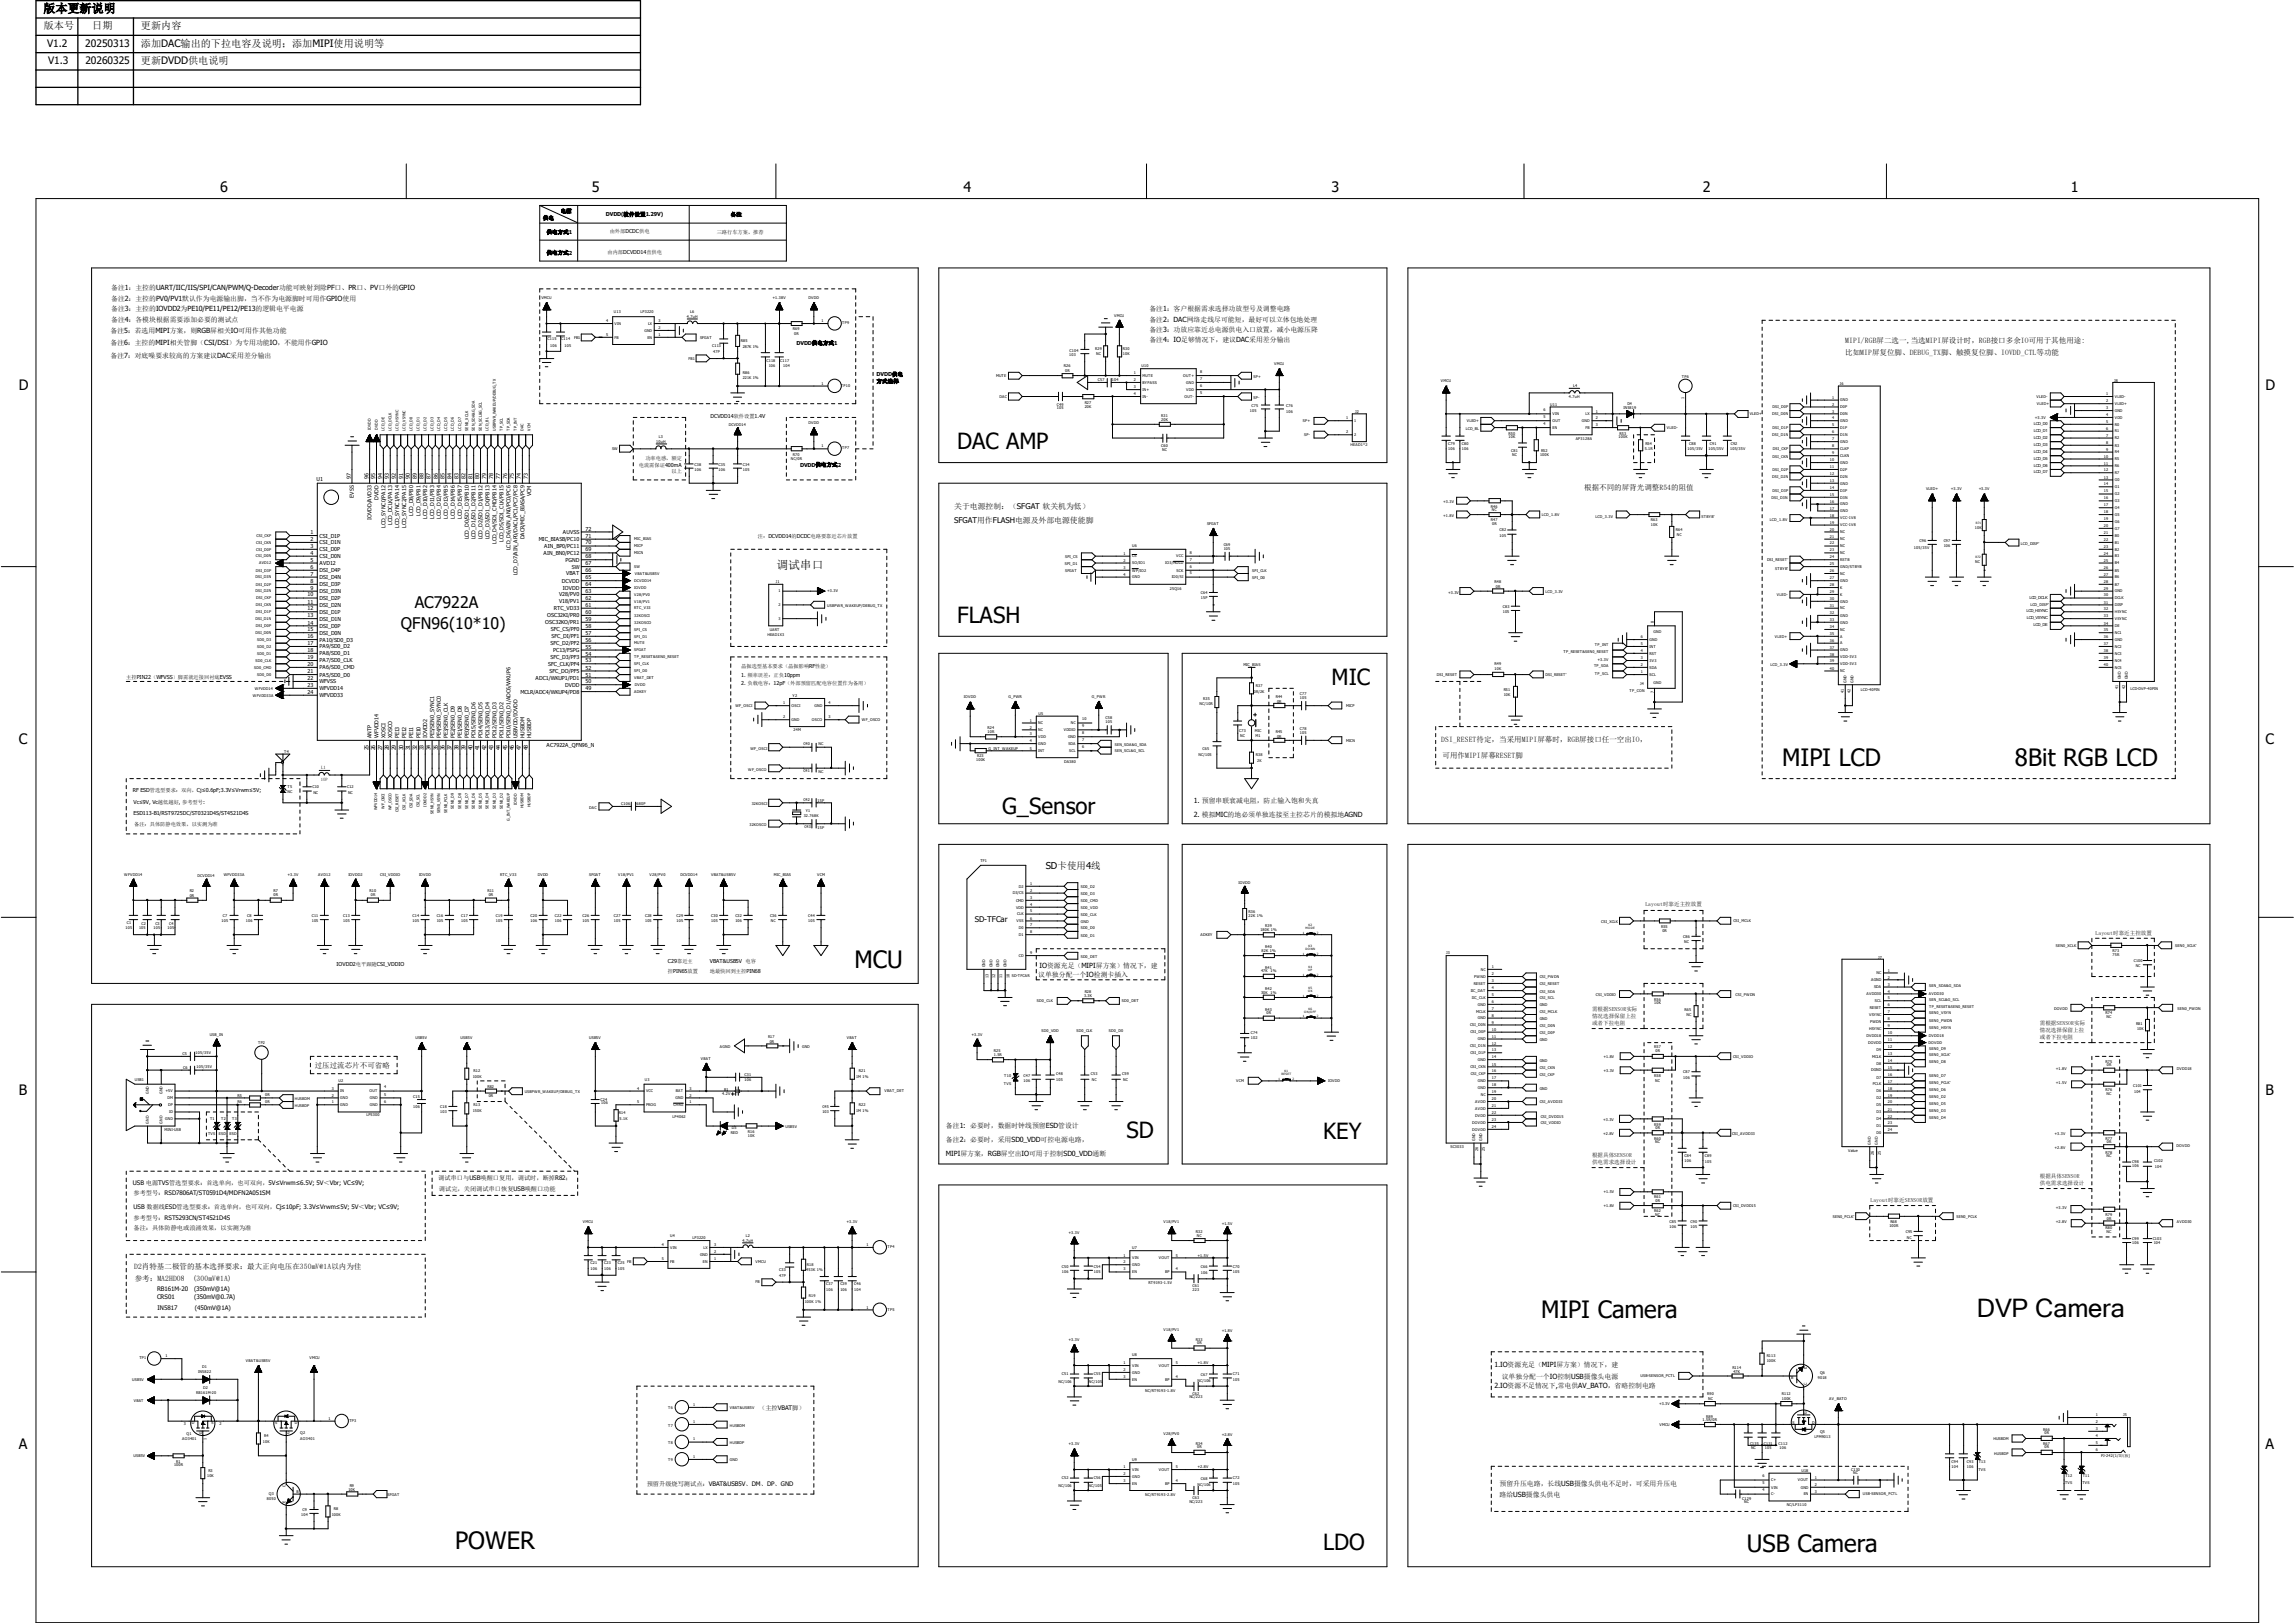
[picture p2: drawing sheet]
<svg xmlns="http://www.w3.org/2000/svg" width="297mm" height="210mm" viewBox="0 0 297 210" stroke-linecap="round" stroke-linejoin="round" font-family="sans-serif">
<defs><g id="words">
<text font-size="3.3" x="255.8" y="170.5">DVP Camera</text>
<g font-size="3.1">
<text x="230.6" y="99.1">MIPI LCD</text>
<text x="260.8" y="99.1">8Bit RGB LCD</text>
<text x="110.6" y="125.3">MCU</text>
<text x="199.4" y="170.6">MIPI Camera</text>
<text x="58.9" y="200.4">POWER</text>
<text x="226.1" y="200.9">USB Camera</text>
</g>
<g font-size="2.9">
<text x="123.9" y="58.1">DAC AMP</text>
<text x="123.9" y="80.6">FLASH</text>
<text x="172.3" y="88.6">MIC</text>
<text x="129.7" y="105.3">G_Sensor</text>
<text x="145.8" y="147.2">SD</text>
<text x="171.2" y="147.4">KEY</text>
<text x="171.2" y="200.6">LDO</text>
</g>
<g font-size="2.1">
<text x="51.9" y="81.4">QFN96(10*10)</text>
<text x="53.7" y="78.7">AC7922A</text>
</g>
<g font-size="1.9">
<text x="28.5" y="24.8">6</text>
<text x="76.6" y="24.8">5</text>
<text x="124.7" y="24.8">4</text>
<text x="172.3" y="24.8">3</text>
<text x="220.4" y="24.8">2</text>
<text x="268" y="24.8">1</text>
<text x="2.5" y="50.4">D</text>
<text x="293.2" y="50.4">D</text>
<text x="2.5" y="96.2">C</text>
<text x="293.2" y="96.2">C</text>
<text x="2.5" y="141.6">B</text>
<text x="293.2" y="141.6">B</text>
<text x="2.5" y="187.5">A</text>
<text x="293.2" y="187.5">A</text>
</g>
<g font-size="1.5">
<text x="5.6" y="1.6">版本更新说明</text>
<text x="100.5" y="73.6">调试串口</text>
</g>
<g font-size="1.3">
<text x="5.7" y="3.8">版本号</text>
<text x="11.9" y="3.8">日期</text>
<text x="18.2" y="3.8">更新内容</text>
<text x="6.1" y="6.1">V1.2</text>
<text x="6.2" y="8.3">V1.3</text>
<text x="11" y="6.1">20250313</text>
<text x="11" y="8.3">20260325</text>
<text x="18.2" y="6.1">添加DAC输出的下拉电容及说明；添加MIPI使用说明等</text>
<text x="18.2" y="8.3">更新DVDD供电说明</text>
</g>
<text font-size="1.2" x="135.3" y="112.4">SD卡使用4线</text>
<g font-size="1">
<text x="238.8" y="44.4">MIPI/RGB屏二选一,当选MIPI屏设计时，RGB接口多余IO可用于其他用途:</text>
<text x="238.8" y="45.9">比如MIP屏复位脚、DEBUG_TX脚、触摸复位脚、IOVDD_CTL等功能</text>
<text x="123.5" y="65.9">关于电源控制：（SFGAT 软关机为低）</text>
<text x="205" y="63.5">根据不同的屏背光调整R54的阻值</text>
<text x="123.5" y="67.6">SFGAT用作FLASH电源及外部电源使能脚</text>
<text x="186.5" y="96">DSI_RESET待定，当采用MIPI屏幕时，RGB屏接口任一空出IO，</text>
<text x="186.7" y="98">可用作MIPI屏幕RESET脚</text>
<text x="126.2" y="119.3">SD-TFCar</text>
<text x="40.7" y="138.2">过压过流芯片不可省略</text>
<text x="17.4" y="164.2">D2肖特基二极管的基本选择要求：最大正向电压在350mV@1A以内为佳</text>
<text x="17.4" y="165.7">参考：MA2HD08</text>
<text x="24.9" y="165.7">(300mV@1A)</text>
</g>
<g font-size=".9">
<text x="14.4" y="41.6">备注4：各模块根据需要添加必要的测试点</text>
<text x="14.4" y="40.3">备注3：主控的IOVDD2为PE10/PE11/PE12/PE13的逻辑电平电源</text>
<text x="14.4" y="38.9">备注2：主控的PV0/PV1默认作为电源输出脚，当不作为电源脚时可用作GPIO使用</text>
<text x="14.4" y="37.5">备注1：主控的UART/IIC/IIS/SPI/CAN/PWM/Q-Decoder功能可映射到除PF口、PR口、PV口外的GPIO</text>
<text x="148.8" y="41.6">备注2：DAC网络走线尽可能短，最好可以立体包地处理</text>
<text x="148.8" y="40.3">备注1：客户根据需求选择功放型号及调整电路</text>
<text x="14.3" y="43.1">备注5：若选用MIPI方案，则RGB屏相关IO可用作其他功能</text>
<text x="14.3" y="46.3">备注7：对底噪要求较高的方案建议DAC采用差分输出</text>
<text x="14.3" y="44.7">备注6：主控的MIPI相关管脚（CSI/DSI）为专用功能IO，不能用作GPIO</text>
<text x="148.8" y="44.3">备注4：IO足够情况下，建议DAC采用差分输出</text>
<text x="148.8" y="43">备注3：功放应靠近总电源供电入口放置，减小电源压降</text>
<text x="154.5" y="104">1. 预留串联衰减电阻，防止输入饱和失真</text>
<text x="154.5" y="105.7">2. 模拟MIC的地必须单独连接至主控芯片的模拟地AGND</text>
<text x="134.5" y="125.3">IO资源充足（MIPI屏方案）情况下，建</text>
<text x="134.4" y="126.4">议单独分配一个IO检测卡插入</text>
<text x="122.4" y="146">备注1: 必要时，数据时钟线预留ESD管设计</text>
<text x="122.4" y="147.7">备注2：必要时，采用SD0_VDD可控电源电路，</text>
<text x="122.4" y="149.6">MIPI屏方案，RGB屏空出IO可用于控制SD0_VDD通断</text>
<text x="193.4" y="179.7">2.IO资源不足情况下,常电供AV_BATO，省略控制电路</text>
<text x="193.4" y="177">1.IO资源充足（MIPI屏方案）情况下，建</text>
<text x="194.4" y="178.4">议单独分配一个IO控制USB摄像头电源</text>
<text x="194.1" y="193.7">路给USB摄像头供电</text>
<text x="194.1" y="192.3">预留升压电路，长线USB摄像头供电不足时，可采用升压电</text>
</g>
<g font-size=".8">
<text x="17.2" y="153.3">USB 电源TVS管选型要求：首选单向，也可双向，5V≤Vrwm≤6.5V; 5V＜Vbr; VC≤9V;</text>
<text x="17.3" y="154.6">参考型号：RSD7806AT/ST0591D4/MDFN2A051SM</text>
<text x="56.7" y="152.7">调试串口与USB唤醒口复用，调试时，断掉R82；</text>
<text x="56.8" y="154.1">调试完，关闭调试串口恢复USB唤醒口功能</text>
<text x="17.3" y="159.2">备注：具体防静电或浪涌效果，以实测为准</text>
<text x="17.3" y="156.5">USB 数据线ESD管选型要求：首选单向，也可双向，Cj≤10pF; 3.3V≤Vrwm≤5V; 5V＜Vbr; VC≤9V;</text>
<text x="17.3" y="157.8">参考型号：RST5293CN/ST4521D4S</text>
<text x="20.3" y="167">RB161M-20</text>
<text x="25.1" y="167">(350mV@1A)</text>
<text x="20.3" y="168.1">CRS01</text>
<text x="20.4" y="169.5">IN5817</text>
<text x="25.1" y="168.1">(350mV@0.7A)</text>
<text x="25.2" y="169.5">(450mV@1A)</text>
<text x="98.3" y="182.5">（主控VBAT脚）</text>
<text x="83.7" y="192.2">预留升级烧写测试点：VBAT&amp;USB5V、DM、DP、GND</text>
</g>
<g font-size=".7">
<text x="70.3" y="28.4">供电</text>
<text x="72.6" y="27.6">电源</text>
<text x="78.4" y="28">DVDD(软件设置1.29V)</text>
<text x="94.6" y="28">备注</text>
<text x="70.7" y="30.3">供电方式1</text>
<text x="70.7" y="32.9">供电方式2</text>
<text x="78.6" y="32.9">由内部DCVDD14直供电</text>
<text x="78.9" y="30.2">由外部DCDC供电</text>
<text x="92.8" y="30.3">三路行车方案，推荐</text>
<text x="103.1" y="44.6">DVDD供电方式1</text>
<text x="113.5" y="48.7">DVDD供电</text>
<text x="113.5" y="49.6">方式选择</text>
<text x="83.5" y="59.5">功率电感，额定</text>
<text x="91.9" y="54.1">DCVDD14软件设置1.4V</text>
<text x="41" y="62.2">U1</text>
<text x="45.4" y="62" transform="rotate(-90 45.4 62)">97</text>
<text x="45.8" y="64.4" transform="rotate(-90 45.8 64.4)">EVSS</text>
<text x="47.7" y="62" transform="rotate(-90 47.7 62)">96</text>
<text x="48.6" y="62" transform="rotate(-90 48.6 62)">95</text>
<text x="49" y="64.6" transform="rotate(-90 49 64.6)">DVDD</text>
<text x="49.4" y="62" transform="rotate(-90 49.4 62)">94</text>
<text x="50.3" y="62" transform="rotate(-90 50.3 62)">93</text>
<text x="51.2" y="62" transform="rotate(-90 51.2 62)">92</text>
<text x="52.2" y="62" transform="rotate(-90 52.2 62)">91</text>
<text x="53" y="62" transform="rotate(-90 53 62)">90</text>
<text x="53.9" y="62" transform="rotate(-90 53.9 62)">89</text>
<text x="54.8" y="62" transform="rotate(-90 54.8 62)">88</text>
<text x="55.7" y="62" transform="rotate(-90 55.7 62)">87</text>
<text x="56.6" y="62" transform="rotate(-90 56.6 62)">86</text>
<text x="57.5" y="62" transform="rotate(-90 57.5 62)">85</text>
<text x="58.4" y="62" transform="rotate(-90 58.4 62)">84</text>
<text x="59.4" y="62" transform="rotate(-90 59.4 62)">83</text>
<text x="60.2" y="62" transform="rotate(-90 60.2 62)">82</text>
<text x="61.1" y="62" transform="rotate(-90 61.1 62)">81</text>
<text x="62" y="62" transform="rotate(-90 62 62)">80</text>
<text x="62.9" y="62" transform="rotate(-90 62.9 62)">79</text>
<text x="63.8" y="62" transform="rotate(-90 63.8 62)">78</text>
<text x="64.7" y="62" transform="rotate(-90 64.7 62)">77</text>
<text x="65.6" y="62" transform="rotate(-90 65.6 62)">76</text>
<text x="66.5" y="62" transform="rotate(-90 66.5 62)">75</text>
<text x="67.4" y="62" transform="rotate(-90 67.4 62)">74</text>
<text x="68.3" y="62" transform="rotate(-90 68.3 62)">73</text>
<text x="68.8" y="64.2" transform="rotate(-90 68.8 64.2)">VCM</text>
<text x="82.7" y="60.4">电流需保证400mA</text>
<text x="86.9" y="61.3">以上</text>
<text x="103.5" y="60.4">DVDD供电方式2</text>
<text x="40.2" y="69.1">1</text>
<text x="40.2" y="70">2</text>
<text x="40.2" y="70.9">3</text>
<text x="40.2" y="71.8">4</text>
<text x="41.4" y="69.6">CSI_D1P</text>
<text x="41.4" y="70.4">CSI_D1N</text>
<text x="41.4" y="71.3">CSI_D0P</text>
<text x="48.1" y="67.3" transform="rotate(-90 48.1 67.3)">IOVDD/AVD33</text>
<text x="49.9" y="68.3" transform="rotate(-90 49.9 68.3)">LCD_SYNC0/PA12</text>
<text x="50.8" y="67.9" transform="rotate(-90 50.8 67.9)">LCD_DCLK/PA13</text>
<text x="51.6" y="68.3" transform="rotate(-90 51.6 68.3)">LCD_SYNC1/PA14</text>
<text x="52.6" y="68.3" transform="rotate(-90 52.6 68.3)">LCD_SYNC2/PA15</text>
<text x="53.5" y="66.7" transform="rotate(-90 53.5 66.7)">LCD_D8/PB0</text>
<text x="54.4" y="66.7" transform="rotate(-90 54.4 66.7)">LCD_D9/PB1</text>
<text x="55.3" y="67.1" transform="rotate(-90 55.3 67.1)">LCD_D10/PB2</text>
<text x="56.2" y="67.1" transform="rotate(-90 56.2 67.1)">LCD_D11/PB3</text>
<text x="57.1" y="67.1" transform="rotate(-90 57.1 67.1)">LCD_D12/PB4</text>
<text x="58" y="67.1" transform="rotate(-90 58 67.1)">LCD_D13/PB5</text>
<text x="58.8" y="67.1" transform="rotate(-90 58.8 67.1)">LCD_D14/PB6</text>
<text x="59.8" y="67.1" transform="rotate(-90 59.8 67.1)">LCD_D15/PB7</text>
<text x="60.7" y="69.8" transform="rotate(-90 60.7 69.8)">LCD_D0/SD1_D3/PB10</text>
<text x="61.6" y="69.8" transform="rotate(-90 61.6 69.8)">LCD_D1/SD1_D2/PB11</text>
<text x="62.4" y="69.8" transform="rotate(-90 62.4 69.8)">LCD_D2/SD1_D1/PB12</text>
<text x="63.3" y="69.8" transform="rotate(-90 63.3 69.8)">LCD_D3/SD1_D0/PB13</text>
<text x="64.3" y="70.4" transform="rotate(-90 64.3 70.4)">LCD_D4/SD1_CMD/PB14</text>
<text x="65.2" y="70.1" transform="rotate(-90 65.2 70.1)">LCD_D5/SD1_CLK/PB15</text>
<text x="66.1" y="71.2" transform="rotate(-90 66.1 71.2)">LCD_D6/AIN_AN0/PC0/PC6</text>
<text x="67.9" y="69.8" transform="rotate(-90 67.9 69.8)">DACR/MIC_BIASA/PC9</text>
<text x="69.7" y="70">MIC_BIASB/PC10</text>
<text x="70.4" y="71.8">AIN_BN0/PC12</text>
<text x="70.4" y="70.9">AIN_BP0/PC11</text>
<text x="72.9" y="69.1">AUVSS</text>
<text x="75.8" y="68.7">72</text>
<text x="75.8" y="69.6">71</text>
<text x="75.8" y="70.4">70</text>
<text x="75.8" y="71.3">69</text>
<text x="98.1" y="69.7">注：DCVDD14的DCDC电路要靠近芯片放置</text>
<text x="39.8" y="77.2">10</text>
<text x="40.2" y="72.7">5</text>
<text x="40.2" y="73.6">6</text>
<text x="40.2" y="74.5">7</text>
<text x="40.2" y="75.4">8</text>
<text x="40.2" y="76.3">9</text>
<text x="41.4" y="72.2">CSI_D0N</text>
<text x="41.4" y="73.1">AVD12</text>
<text x="41.4" y="74">DSI_D4P</text>
<text x="41.4" y="74.9">DSI_D4N</text>
<text x="41.4" y="75.9">DSI_D3P</text>
<text x="41.4" y="76.8">DSI_D3N</text>
<text x="41.4" y="77.6">DSI_D2P</text>
<text x="67" y="74.5" transform="rotate(-90 67 74.5)">LCD_D7/AIN_AP0/DACL/PC1/PC7/PC8</text>
<text x="72.3" y="77.2">V28/PV0</text>
<text x="72.7" y="75.4">DCVDD</text>
<text x="72.9" y="76.3">IOVDD</text>
<text x="73.2" y="72.7">PGND</text>
<text x="73.3" y="74.5">VBAT</text>
<text x="74" y="73.6">SW</text>
<text x="75.8" y="72.3">68</text>
<text x="75.8" y="73.2">67</text>
<text x="75.8" y="74">66</text>
<text x="75.8" y="75">65</text>
<text x="75.8" y="75.9">64</text>
<text x="75.8" y="76.8">63</text>
<text x="75.8" y="77.6">62</text>
<text x="39.8" y="78.1">11</text>
<text x="39.8" y="79">12</text>
<text x="39.8" y="79.9">13</text>
<text x="39.8" y="80.8">14</text>
<text x="39.8" y="81.7">15</text>
<text x="39.8" y="82.6">16</text>
<text x="39.8" y="83.5">17</text>
<text x="41.4" y="78.5">DSI_D2N</text>
<text x="41.4" y="79.4">DSI_D1P</text>
<text x="41.4" y="80.3">DSI_D1N</text>
<text x="41.4" y="81.2">DSI_D0P</text>
<text x="41.4" y="82.1">DSI_D0N</text>
<text x="41.4" y="83">PA10/SD0_D3</text>
<text x="41.4" y="83.9">PA9/SD0_D2</text>
<text x="70.6" y="80.8">OSC32KO/PR1</text>
<text x="70.8" y="79.9">OSC32KI/PR0</text>
<text x="71.2" y="83.5">SFC_D2/PF2</text>
<text x="71.3" y="81.7">SFC_CS/PF0</text>
<text x="71.4" y="82.6">SFC_DI/PF1</text>
<text x="71.7" y="79">RTC_VD33</text>
<text x="72.3" y="78.1">V18/PV1</text>
<text x="75.8" y="78.5">61</text>
<text x="75.8" y="79.5">60</text>
<text x="75.8" y="80.3">59</text>
<text x="75.8" y="81.2">58</text>
<text x="75.8" y="82.1">57</text>
<text x="75.8" y="83">56</text>
<text x="75.8" y="83.9">55</text>
<text x="16.3" y="87.8">主控PIN22（WFVSS）脚需就近接回衬底EVSS</text>
<text x="39.8" y="84.4">18</text>
<text x="39.8" y="85.3">19</text>
<text x="39.8" y="86.2">20</text>
<text x="39.8" y="87.1">21</text>
<text x="39.8" y="88.9">23</text>
<text x="39.8" y="89.8">24</text>
<text x="39.8" y="88">22</text>
<text x="41.4" y="84.8">PA8/SD0_D1</text>
<text x="41.4" y="85.7">PA7/SD0_CLK</text>
<text x="41.4" y="86.6">PA6/SD0_CMD</text>
<text x="41.4" y="87.5">PA5/SD0_D0</text>
<text x="41.4" y="89.3">WFVDD14</text>
<text x="41.4" y="88.4">WFVSS</text>
<text x="67.4" y="89.7">MCLR/ADC4/WKUP4/PD8</text>
<text x="69.3" y="88">ADC1/WKUP1/PD1</text>
<text x="71" y="86.1">SFC_CLK/PF4</text>
<text x="71.1" y="87.1">SFC_DO/PF5</text>
<text x="71.2" y="85.3">SFC_D3/PF3</text>
<text x="71.6" y="84.4">PC13/FSPG</text>
<text x="73.2" y="88.9">DVDD</text>
<text x="75.8" y="84.8">54</text>
<text x="75.8" y="85.7">53</text>
<text x="75.8" y="86.7">52</text>
<text x="75.8" y="87.5">51</text>
<text x="75.8" y="88.4">50</text>
<text x="75.8" y="89.3">49</text>
<text x="95.9" y="86.4">晶振选型基本要求（晶振影响RF性能）</text>
<text x="95.9" y="88.7">2. 负载电容：12pF（外部预留匹配电容位置作为备用）</text>
<text x="95.9" y="87.6">1. 频率误差：正负10ppm</text>
<text x="41.4" y="90.2">WFVDD33</text>
<text x="48.1" y="95.5" transform="rotate(-90 48.1 95.5)">ANTP</text>
<text x="49" y="95.5" transform="rotate(-90 49 95.5)">WFVDD14</text>
<text x="49.9" y="95.5" transform="rotate(-90 49.9 95.5)">XOSCI</text>
<text x="50.8" y="95.5" transform="rotate(-90 50.8 95.5)">XOSCO</text>
<text x="51.6" y="95.5" transform="rotate(-90 51.6 95.5)">PE13</text>
<text x="52.6" y="95.5" transform="rotate(-90 52.6 95.5)">PE12</text>
<text x="53.5" y="95.5" transform="rotate(-90 53.5 95.5)">PE11</text>
<text x="54.4" y="95.5" transform="rotate(-90 54.4 95.5)">PE10</text>
<text x="55.3" y="95.5" transform="rotate(-90 55.3 95.5)">IOVDD2</text>
<text x="56.2" y="95.5" transform="rotate(-90 56.2 95.5)">PE5/SEN0_SYNC1</text>
<text x="57.1" y="95.5" transform="rotate(-90 57.1 95.5)">PE4/SEN0_SYNC0</text>
<text x="58" y="95.5" transform="rotate(-90 58 95.5)">PE3/SEN0_CLK</text>
<text x="58.8" y="95.5" transform="rotate(-90 58.8 95.5)">PE2/SEN0_D9</text>
<text x="59.8" y="95.5" transform="rotate(-90 59.8 95.5)">PE1/SEN0_D8</text>
<text x="60.7" y="95.5" transform="rotate(-90 60.7 95.5)">PE0/SEN0_D7</text>
<text x="61.6" y="95.5" transform="rotate(-90 61.6 95.5)">PD15/SEN0_D6</text>
<text x="62.4" y="95.5" transform="rotate(-90 62.4 95.5)">PD14/SEN0_D5</text>
<text x="63.3" y="95.5" transform="rotate(-90 63.3 95.5)">PD13/SEN0_D4</text>
<text x="64.3" y="95.5" transform="rotate(-90 64.3 95.5)">PD12/SEN0_D3</text>
<text x="65.2" y="95.5" transform="rotate(-90 65.2 95.5)">PD11/SEN0_D2</text>
<text x="66.1" y="95.5" transform="rotate(-90 66.1 95.5)">PD10/SEN0_D1/ADC6/WKUP6</text>
<text x="67" y="95.5" transform="rotate(-90 67 95.5)">USBVDD/IOVDD</text>
<text x="67.9" y="95.5" transform="rotate(-90 67.9 95.5)">HUSBDM</text>
<text x="68.8" y="95.5" transform="rotate(-90 68.8 95.5)">HUSBDP</text>
<text x="47.7" y="97.1" transform="rotate(-90 47.7 97.1)">25</text>
<text x="48.6" y="97.1" transform="rotate(-90 48.6 97.1)">26</text>
<text x="49.4" y="97.1" transform="rotate(-90 49.4 97.1)">27</text>
<text x="50.3" y="97.1" transform="rotate(-90 50.3 97.1)">28</text>
<text x="51.2" y="97.1" transform="rotate(-90 51.2 97.1)">29</text>
<text x="52.2" y="97.1" transform="rotate(-90 52.2 97.1)">30</text>
<text x="53" y="97.1" transform="rotate(-90 53 97.1)">31</text>
<text x="53.9" y="97.1" transform="rotate(-90 53.9 97.1)">32</text>
<text x="54.8" y="97.1" transform="rotate(-90 54.8 97.1)">33</text>
<text x="55.7" y="97.1" transform="rotate(-90 55.7 97.1)">34</text>
<text x="56.6" y="97.1" transform="rotate(-90 56.6 97.1)">35</text>
<text x="57.5" y="97.1" transform="rotate(-90 57.5 97.1)">36</text>
<text x="58.4" y="97.1" transform="rotate(-90 58.4 97.1)">37</text>
<text x="59.4" y="97.1" transform="rotate(-90 59.4 97.1)">38</text>
<text x="60.2" y="97.1" transform="rotate(-90 60.2 97.1)">39</text>
<text x="61.1" y="97.1" transform="rotate(-90 61.1 97.1)">40</text>
<text x="62" y="97.1" transform="rotate(-90 62 97.1)">41</text>
<text x="62.9" y="97.1" transform="rotate(-90 62.9 97.1)">42</text>
<text x="63.8" y="97.1" transform="rotate(-90 63.8 97.1)">43</text>
<text x="64.7" y="97.1" transform="rotate(-90 64.7 97.1)">44</text>
<text x="65.6" y="97.1" transform="rotate(-90 65.6 97.1)">45</text>
<text x="66.5" y="97.1" transform="rotate(-90 66.5 97.1)">46</text>
<text x="67.4" y="97.1" transform="rotate(-90 67.4 97.1)">47</text>
<text x="68.3" y="97.1" transform="rotate(-90 68.3 97.1)">48</text>
<text x="70.7" y="96.7">AC7922A_QFN96_N</text>
<text x="17.2" y="102.5">RF ESD管选型要求：双向，Cj≤0.6pF;3.3V≤Vrwm≤5V;</text>
<text x="17.3" y="104.1">Vc≤9V, Vc越低越好, 参考型号:</text>
<text x="17.3" y="105.5">ESD113-B1/RST9725DC/ST0321D4S/ST4521D4S</text>
<text x="17.4" y="106.9">备注：具体防静电效果，以实测为准</text>
<text x="212.9" y="117.3">Layout时靠近主控放置</text>
<text x="43.6" y="125">IOVDD2电平跟随CSI_VDDIO</text>
<text x="86.4" y="125.9">控PIN65放置</text>
<text x="86.4" y="124.6">C29靠近主</text>
<text x="91.9" y="125.9">地最快回到主控PIN68</text>
<text x="91.9" y="124.6">VBAT&amp;USB5V 电容</text>
<text x="271.2" y="120.9">Layout时靠近主控放置</text>
<text x="206" y="130.9">需根据SENSOR实际</text>
<text x="206" y="131.7">情况选择保留上拉</text>
<text x="206" y="132.6">或者下拉电阻</text>
<text x="264" y="132.6">需根据SENSOR实际</text>
<text x="264" y="134.5">或者下拉电阻</text>
<text x="264" y="133.6">情况选择保留上拉</text>
<text x="206" y="149.7">根据具体SENSOR</text>
<text x="206" y="150.6">供电需求选择设计</text>
<text x="242.1" y="155.6">Layout时靠近SENSOR放置</text>
<text x="264" y="153.3">供电需求选择设计</text>
<text x="264" y="152.4">根据具体SENSOR</text>
</g>
<g font-size=".6">
<text x="41.5" y="101">10P</text>
<text x="41.6" y="99.5">L1</text>
</g>
<g font-size=".5">
<text x="70.1" y="38.7">VMCU</text>
<text x="78.4" y="41.7">4</text>
<text x="79.5" y="40.5">U13</text>
<text x="82.9" y="40.6">LP3220</text>
<text x="85.2" y="41.7">3</text>
<text x="88.9" y="41.1">4.7uH</text>
<text x="89.3" y="40.6">L6</text>
<text x="100" y="38.7">+1.38V</text>
<text x="104.6" y="38.7">DVDD</text>
<text x="106.3" y="41.7">1</text>
<text x="109" y="42">TP9</text>
<text x="144.2" y="41">VMCU</text>
<text x="70.9" y="44">C115</text>
<text x="71.2" y="44.9">106</text>
<text x="72.6" y="44">C114</text>
<text x="73.1" y="44.9">105</text>
<text x="74.3" y="43.8">FB1</text>
<text x="78.4" y="43.5">5</text>
<text x="79.5" y="42">VIN</text>
<text x="79.5" y="43.8">FB</text>
<text x="83.4" y="42.9">GND</text>
<text x="83.8" y="43.8">EN</text>
<text x="83.9" y="42">LX</text>
<text x="85.2" y="43.5">1</text>
<text x="85.2" y="42.6">2</text>
<text x="89.1" y="46.6">FB1</text>
<text x="90.6" y="43.8">SFGAT</text>
<text x="92.2" y="45">C113</text>
<text x="92.3" y="45.6">47P</text>
<text x="95.9" y="44.2">R85</text>
<text x="96.1" y="45">287K 1%</text>
<text x="99.2" y="46.8">C118</text>
<text x="99.5" y="47.5">106</text>
<text x="101" y="46.8">C117</text>
<text x="101.3" y="47.5">104</text>
<text x="102.6" y="42.8">R69</text>
<text x="102.8" y="43.3">0R</text>
<text x="137.7" y="47.5">R26</text>
<text x="138.4" y="46.1">103</text>
<text x="138.4" y="45.5">C104</text>
<text x="141.7" y="45.3">R29</text>
<text x="141.9" y="45.9">NC</text>
<text x="145.3" y="45.3">R30</text>
<text x="145.3" y="45.9">10K</text>
<text x="147.7" y="47.5">U10</text>
<text x="164.9" y="47.3">VMCU</text>
<text x="96.1" y="48.3">R86</text>
<text x="96.1" y="49.1">221K 1%</text>
<text x="106.3" y="49.8">1</text>
<text x="108.8" y="50.1">TP10</text>
<text x="128.9" y="48.8">MUTE</text>
<text x="129.4" y="51.5">DAC</text>
<text x="136.8" y="52.5">C49</text>
<text x="136.8" y="53">105</text>
<text x="137.8" y="48.2">0R</text>
<text x="140.4" y="52.3">R27</text>
<text x="140.4" y="52.8">20K</text>
<text x="142.1" y="49.3">C57</text>
<text x="143.9" y="49.3">104</text>
<text x="146.7" y="48.4">1</text>
<text x="146.7" y="49.3">2</text>
<text x="146.7" y="50.2">3</text>
<text x="146.7" y="51.1">4</text>
<text x="147.9" y="48.8">MUTE</text>
<text x="147.9" y="49.7">BYPASS</text>
<text x="147.9" y="50.6">IN+</text>
<text x="147.9" y="51.5">IN-</text>
<text x="153.1" y="48.8">OUT+</text>
<text x="153.3" y="51.5">OUT-</text>
<text x="153.5" y="50.6">VDD</text>
<text x="153.5" y="49.7">GND</text>
<text x="155.3" y="51">5</text>
<text x="155.3" y="50.1">6</text>
<text x="155.3" y="49.2">7</text>
<text x="155.3" y="48.3">8</text>
<text x="161.8" y="53.3">105</text>
<text x="162" y="52.7">C75</text>
<text x="162.2" y="48.9">SP+</text>
<text x="162.2" y="51.6">SP-</text>
<text x="166.5" y="52.7">C76</text>
<text x="166.5" y="53.4">106</text>
<text x="175.4" y="53.5">J2</text>
<text x="186.5" y="49.5">VMCU</text>
<text x="199.8" y="53.2">6</text>
<text x="200.6" y="52.5">U11</text>
<text x="200.9" y="53.7">VIN</text>
<text x="203" y="51.5">4.7uH</text>
<text x="203.6" y="50.1">L4</text>
<text x="205.2" y="53.7">LX</text>
<text x="206.5" y="53.4">1</text>
<text x="210.1" y="52.9">IN5819</text>
<text x="210.6" y="52.4">D4</text>
<text x="217.7" y="48.9">TP6</text>
<text x="218" y="51.6" transform="rotate(-90 218 51.6)">1</text>
<text x="226.4" y="53.8">VLED+</text>
<text x="229.4" y="53.8">DSI_D0N</text>
<text x="229.4" y="52.8">DSI_D0P</text>
<text x="237.1" y="51.6">1</text>
<text x="237.1" y="52.5">2</text>
<text x="237.1" y="53.4">3</text>
<text x="238.1" y="49.9">J6</text>
<text x="238.2" y="51.9">GND</text>
<text x="238.2" y="52.8">D0P</text>
<text x="238.2" y="53.7">D0N</text>
<text x="263.6" y="51.5">VLED-</text>
<text x="263.6" y="52.4">VLED+</text>
<text x="272.6" y="51.1">1</text>
<text x="272.6" y="52">2</text>
<text x="272.6" y="52.9">3</text>
<text x="272.6" y="53.8">4</text>
<text x="273.6" y="49.4">J8</text>
<text x="273.7" y="51.5">VLED-</text>
<text x="273.7" y="52.4">VLED+</text>
<text x="273.7" y="53.3">GND</text>
<text x="48" y="55.6" transform="rotate(-90 48 55.6)">IOVDD</text>
<text x="48.9" y="55.6" transform="rotate(-90 48.9 55.6)">DVDD</text>
<text x="49.8" y="55.7" transform="rotate(-90 49.8 55.7)">LCD_DE</text>
<text x="50.7" y="55.7" transform="rotate(-90 50.7 55.7)">LCD_DCLK</text>
<text x="51.6" y="55.7" transform="rotate(-90 51.6 55.7)">LCD_HSYNC</text>
<text x="52.5" y="55.7" transform="rotate(-90 52.5 55.7)">LCD_VSYNC</text>
<text x="53.4" y="55.7" transform="rotate(-90 53.4 55.7)">LCD_D0</text>
<text x="54.3" y="55.7" transform="rotate(-90 54.3 55.7)">LCD_D1</text>
<text x="55.2" y="55.7" transform="rotate(-90 55.2 55.7)">LCD_D2</text>
<text x="56.1" y="55.7" transform="rotate(-90 56.1 55.7)">LCD_D3</text>
<text x="57" y="55.7" transform="rotate(-90 57 55.7)">LCD_D4</text>
<text x="57.9" y="55.7" transform="rotate(-90 57.9 55.7)">LCD_D5</text>
<text x="58.8" y="55.7" transform="rotate(-90 58.8 55.7)">LCD_D6</text>
<text x="59.7" y="55.7" transform="rotate(-90 59.7 55.7)">LCD_D7</text>
<text x="60.6" y="55.7" transform="rotate(-90 60.6 55.7)">SEN0_XCLK</text>
<text x="61.5" y="55.7" transform="rotate(-90 61.5 55.7)">SEN_SDA&amp;G_SDA</text>
<text x="62.4" y="55.7" transform="rotate(-90 62.4 55.7)">SEN_SCL&amp;G_SCL</text>
<text x="63.2" y="55.7" transform="rotate(-90 63.2 55.7)">LCD_BL</text>
<text x="64.2" y="55.7" transform="rotate(-90 64.2 55.7)">USBPWR_WAKEUP/DEBUG_TX</text>
<text x="65.1" y="55.7" transform="rotate(-90 65.1 55.7)">TP_SCL</text>
<text x="66" y="55.7" transform="rotate(-90 66 55.7)">TP_SDA</text>
<text x="66.9" y="55.7" transform="rotate(-90 66.9 55.7)">TP_INT</text>
<text x="67.8" y="55.7" transform="rotate(-90 67.8 55.7)">DAC</text>
<text x="68.7" y="55.7" transform="rotate(-90 68.7 55.7)">VCM</text>
<text x="79.2" y="58.3">SW</text>
<text x="84.9" y="57.3">10uH</text>
<text x="85.3" y="56.7">L3</text>
<text x="94.3" y="55.1">DCVDD14</text>
<text x="102.4" y="59.5">NC/0R</text>
<text x="102.6" y="59">R70</text>
<text x="104.6" y="54.9">DVDD</text>
<text x="106.3" y="57.9">1</text>
<text x="109" y="58.1">TP7</text>
<text x="150.3" y="54">R31</text>
<text x="150.3" y="54.5">20K</text>
<text x="150.3" y="57.9">C60</text>
<text x="150.4" y="58.3">NC</text>
<text x="168.6" y="54.6">SP+</text>
<text x="168.8" y="56.4">SP-</text>
<text x="174.2" y="54.3">1</text>
<text x="174.2" y="56.1">2</text>
<text x="174.8" y="57.7">HEAD1*2</text>
<text x="175.3" y="54.6">1</text>
<text x="175.3" y="56.4">2</text>
<text x="187.4" y="57.5">C79</text>
<text x="187.4" y="58.3">106</text>
<text x="189.2" y="57.5">C80</text>
<text x="189.2" y="58.3">106</text>
<text x="189.7" y="55.6">LCD_BL</text>
<text x="189.8" y="54.7">VLED+</text>
<text x="195.2" y="56.3">R50</text>
<text x="195.2" y="56.7">10K</text>
<text x="195.6" y="58.5">C81</text>
<text x="195.7" y="59">NC</text>
<text x="199.3" y="59">100K</text>
<text x="199.4" y="58.5">R52</text>
<text x="199.8" y="55">4</text>
<text x="199.8" y="54.1">5</text>
<text x="200.9" y="55.5">EN</text>
<text x="200.9" y="54.6">OUT</text>
<text x="203.9" y="56.9">AP3128A</text>
<text x="204.7" y="54.6">GND</text>
<text x="205.2" y="55.5">FB</text>
<text x="206.5" y="54.3">2</text>
<text x="206.5" y="55.2">3</text>
<text x="209.5" y="56.7">100K</text>
<text x="209.6" y="56.3">R53</text>
<text x="212.9" y="58.3">5.1R</text>
<text x="212.9" y="57.5">R54</text>
<text x="215.7" y="55.5">VLED-</text>
<text x="218.4" y="58.3">105/35V</text>
<text x="218.6" y="57.5">C88</text>
<text x="221.1" y="58.3">105/35V</text>
<text x="221.3" y="57.5">C91</text>
<text x="223.9" y="58.3">105/35V</text>
<text x="224" y="57.5">C92</text>
<text x="229.4" y="56.4">DSI_D1N</text>
<text x="229.4" y="55.5">DSI_D1P</text>
<text x="229.4" y="59.2">DSI_CKN</text>
<text x="229.4" y="58.3">DSI_CKP</text>
<text x="236.8" y="59.6">10</text>
<text x="237.1" y="54.3">4</text>
<text x="237.1" y="55.2">5</text>
<text x="237.1" y="56.1">6</text>
<text x="237.1" y="57">7</text>
<text x="237.1" y="57.9">8</text>
<text x="237.1" y="58.8">9</text>
<text x="238.2" y="54.6">GND</text>
<text x="238.2" y="55.5">D1P</text>
<text x="238.2" y="56.4">D1N</text>
<text x="238.2" y="57.3">GND</text>
<text x="238.2" y="58.3">CLKP</text>
<text x="238.2" y="59.1">CLKN</text>
<text x="263.2" y="59.5">LCD_D5</text>
<text x="263.2" y="58.6">LCD_D4</text>
<text x="263.2" y="57.7">LCD_D3</text>
<text x="263.2" y="56.8">LCD_D2</text>
<text x="263.2" y="55.9">LCD_D1</text>
<text x="263.2" y="55">LCD_D0</text>
<text x="263.4" y="54.3">+3.3V</text>
<text x="272.3" y="59.2">10</text>
<text x="272.6" y="54.7">5</text>
<text x="272.6" y="55.6">6</text>
<text x="272.6" y="56.5">7</text>
<text x="272.6" y="57.4">8</text>
<text x="272.6" y="58.3">9</text>
<text x="273.7" y="54.2">VDD</text>
<text x="273.7" y="55.1">R0</text>
<text x="273.7" y="56">R1</text>
<text x="273.7" y="56.9">R2</text>
<text x="273.7" y="57.8">R3</text>
<text x="273.7" y="58.7">R4</text>
<text x="273.7" y="59.6">R5</text>
<text x="89.9" y="60.2">C38</text>
<text x="89.9" y="60.9">106</text>
<text x="93" y="60.2">C35</text>
<text x="93" y="60.9">106</text>
<text x="96.1" y="60.2">C34</text>
<text x="96.1" y="60.9">105</text>
<text x="186.8" y="65.1">+3.3V</text>
<text x="193" y="65.7">R46</text>
<text x="229.3" y="64.5">DSI_D3N</text>
<text x="229.4" y="61.8">DSI_D2N</text>
<text x="229.4" y="60.9">DSI_D2P</text>
<text x="229.4" y="63.7">DSI_D3P</text>
<text x="236.8" y="60.6">11</text>
<text x="236.8" y="61.5">12</text>
<text x="236.8" y="62.4">13</text>
<text x="236.8" y="63.3">14</text>
<text x="236.8" y="64.2">15</text>
<text x="236.8" y="65.1">16</text>
<text x="236.8" y="66">17</text>
<text x="238.2" y="60">GND</text>
<text x="238.2" y="60.9">D2P</text>
<text x="238.2" y="61.8">D2N</text>
<text x="238.2" y="62.7">GND</text>
<text x="238.2" y="63.6">D3P</text>
<text x="238.2" y="64.5">D3N</text>
<text x="238.2" y="65.4">GND</text>
<text x="249.3" y="63.5">VLED+</text>
<text x="252.5" y="63.5">+3.3V</text>
<text x="256.1" y="63.5">+3.3V</text>
<text x="263.2" y="61.3">LCD_D7</text>
<text x="263.2" y="60.4">LCD_D6</text>
<text x="272.3" y="60.1">11</text>
<text x="272.3" y="61">12</text>
<text x="272.3" y="61.9">13</text>
<text x="272.3" y="62.8">14</text>
<text x="272.3" y="63.7">15</text>
<text x="272.3" y="64.6">16</text>
<text x="272.3" y="65.5">17</text>
<text x="273.7" y="60.5">R6</text>
<text x="273.7" y="61.3">R7</text>
<text x="273.7" y="62.3">G0</text>
<text x="273.7" y="63.2">G1</text>
<text x="273.7" y="64.1">G2</text>
<text x="273.7" y="65">G3</text>
<text x="273.7" y="65.9">G4</text>
<text x="33.1" y="70.4">CSI_CKN</text>
<text x="33.1" y="71.2">CSI_D0P</text>
<text x="33.2" y="69.5">CSI_CKP</text>
<text x="82.1" y="71.7">MICN</text>
<text x="82.1" y="70.8">MICP</text>
<text x="82.1" y="69.9">MIC_BIAS</text>
<text x="145.4" y="71.8">1</text>
<text x="146.5" y="70.8">U6</text>
<text x="154" y="71.7">8</text>
<text x="156.2" y="67.9">SFGAT</text>
<text x="158.4" y="70.7">C69</text>
<text x="158.4" y="71.2">105</text>
<text x="186.8" y="66.8">+1.8V</text>
<text x="193" y="67.5">R47</text>
<text x="193.1" y="66.2">NC</text>
<text x="193.1" y="68">0R</text>
<text x="194.1" y="68.7">C82</text>
<text x="194.1" y="69.5">105</text>
<text x="199.6" y="66.8">LCD_1.8V</text>
<text x="206.5" y="67">LCD_3.3V</text>
<text x="213.7" y="67.4">R63</text>
<text x="213.7" y="68">10K</text>
<text x="216.9" y="68.7">R64</text>
<text x="217" y="69.4">NC</text>
<text x="220.2" y="67">STBYB'</text>
<text x="229.1" y="67.4">LCD_1.8V</text>
<text x="236.8" y="66.8">18</text>
<text x="236.8" y="67.8">19</text>
<text x="236.8" y="68.7">20</text>
<text x="236.8" y="69.6">21</text>
<text x="236.8" y="70.4">22</text>
<text x="236.8" y="71.3">23</text>
<text x="238.2" y="66.3">GND</text>
<text x="238.2" y="67.2">VCC-1V8</text>
<text x="238.2" y="68.1">VCC-1V8</text>
<text x="238.2" y="69">NC</text>
<text x="238.2" y="69.9">NC</text>
<text x="238.2" y="70.8">NC</text>
<text x="238.2" y="71.7">NC</text>
<text x="247.7" y="71">105/35V</text>
<text x="248.4" y="70.1">C96</text>
<text x="251.5" y="70.1">C97</text>
<text x="251.5" y="70.8">106</text>
<text x="255.6" y="68.5">10K</text>
<text x="261.5" y="70.5">LCD_DISP'</text>
<text x="272.3" y="66.4">18</text>
<text x="272.3" y="67.3">19</text>
<text x="272.3" y="68.2">20</text>
<text x="272.3" y="69.1">21</text>
<text x="272.3" y="70">22</text>
<text x="272.3" y="70.9">23</text>
<text x="272.3" y="71.8">24</text>
<text x="273.7" y="66.8">G5</text>
<text x="273.7" y="67.6">G6</text>
<text x="273.7" y="68.5">G7</text>
<text x="273.7" y="69.5">B0</text>
<text x="273.7" y="70.4">B1</text>
<text x="273.7" y="71.2">B2</text>
<text x="33.1" y="74.8">DSI_D3N</text>
<text x="33.1" y="76.7">DSI_D2N</text>
<text x="33.1" y="72.1">CSI_D0N</text>
<text x="33.1" y="74">DSI_D3P</text>
<text x="33.1" y="75.8">DSI_D2P</text>
<text x="33.1" y="77.6">DSI_CKP</text>
<text x="33.5" y="73">AVD12</text>
<text x="82.1" y="76.2">IOVDD</text>
<text x="82.1" y="75.3">DCVDD14</text>
<text x="82.1" y="73.5">SW</text>
<text x="82.1" y="78">V18/PV1</text>
<text x="82.1" y="77.1">V28/PV0</text>
<text x="82.2" y="74.4">VBAT&amp;USB5V</text>
<text x="100.4" y="75.5">J1</text>
<text x="100.8" y="76.7">1</text>
<text x="107.1" y="76.6">+3.3V</text>
<text x="137.8" y="73.2">SPI_D1</text>
<text x="137.8" y="72.2">SPI_CS</text>
<text x="137.8" y="74">SFGAT</text>
<text x="145.4" y="72.7">2</text>
<text x="145.4" y="73.6">3</text>
<text x="145.4" y="74.5">4</text>
<text x="146.5" y="72.1">CS</text>
<text x="146.5" y="73">SO/IO1</text>
<text x="146.5" y="74">WP/IO2</text>
<text x="146.5" y="74.8">GND</text>
<text x="150.8" y="73">IO3/HOLD</text>
<text x="151.4" y="76.3">25Q16</text>
<text x="151.6" y="74.8">IO0/SI</text>
<text x="152.2" y="72.1">VCC</text>
<text x="152.3" y="74">SCK</text>
<text x="154" y="74.3">5</text>
<text x="154" y="73.4">6</text>
<text x="154" y="72.6">7</text>
<text x="155.4" y="76.9">C64</text>
<text x="155.4" y="77.6">15P</text>
<text x="162.1" y="75">SPI_D0</text>
<text x="162.1" y="74">SPI_CLK</text>
<text x="187.4" y="76.8">+3.3V</text>
<text x="193.4" y="75.4">R48</text>
<text x="193.6" y="76.1">0R</text>
<text x="200" y="76.8">LCD_3.3V</text>
<text x="228.7" y="72.6">DSI_RESET'</text>
<text x="229.7" y="73.7">STBYB'</text>
<text x="230" y="77.2">VLED-</text>
<text x="236.8" y="72.3">24</text>
<text x="236.8" y="73.2">25</text>
<text x="236.8" y="74">26</text>
<text x="236.8" y="75">27</text>
<text x="236.8" y="75.9">28</text>
<text x="236.8" y="76.8">29</text>
<text x="236.8" y="77.6">30</text>
<text x="238.2" y="72.6">RSTB</text>
<text x="238.2" y="73.5">GND/STBYB</text>
<text x="238.2" y="74.4">NC</text>
<text x="238.2" y="75.3">GND</text>
<text x="238.2" y="76.2">K</text>
<text x="238.2" y="77.1">K</text>
<text x="238.2" y="78">GND</text>
<text x="255.6" y="72.9">NC</text>
<text x="262.6" y="77.5">LCD_DCLK</text>
<text x="272.3" y="72.7">25</text>
<text x="272.3" y="73.6">26</text>
<text x="272.3" y="74.5">27</text>
<text x="272.3" y="75.4">28</text>
<text x="272.3" y="76.3">29</text>
<text x="272.3" y="77.2">30</text>
<text x="273.7" y="72.1">B3</text>
<text x="273.7" y="73">B4</text>
<text x="273.7" y="74">B5</text>
<text x="273.7" y="74.8">B6</text>
<text x="273.7" y="75.8">B7</text>
<text x="273.7" y="76.7">GND</text>
<text x="273.7" y="77.6">DCLK</text>
<text x="33.1" y="80.2">DSI_D1N</text>
<text x="33.1" y="82">DSI_D0N</text>
<text x="33.1" y="78.4">DSI_CKN</text>
<text x="33.1" y="79.3">DSI_D1P</text>
<text x="33.1" y="81.2">DSI_D0P</text>
<text x="33.3" y="82.9">SD0_D3</text>
<text x="33.3" y="83.8">SD0_D2</text>
<text x="82.1" y="82.5">SPI_D1</text>
<text x="82.1" y="81.6">SPI_CS</text>
<text x="82.1" y="80.7">32KOSCO</text>
<text x="82.1" y="79.8">32KOSCI</text>
<text x="82.1" y="78.9">RTC_V33</text>
<text x="82.1" y="83.4">MUTE</text>
<text x="99.3" y="82.3">HEAD1X3</text>
<text x="99.6" y="81.7">UART</text>
<text x="100.8" y="78.4">2</text>
<text x="100.8" y="80.2">3</text>
<text x="107.1" y="78.5">USBPWR_WAKEUP/DEBUG_TX</text>
<text x="194.5" y="78.7">C83</text>
<text x="194.5" y="79.3">105</text>
<text x="206.4" y="83.7">TP_INT</text>
<text x="212.3" y="83.5">5</text>
<text x="212.3" y="82.6">6</text>
<text x="213.5" y="83.8">INT</text>
<text x="213.5" y="82.9">GND</text>
<text x="214" y="81.9">GND</text>
<text x="214" y="80.6" transform="rotate(-90 214 80.6)">8</text>
<text x="229.7" y="82.6">VLED+</text>
<text x="236.8" y="78.5">31</text>
<text x="236.8" y="79.5">32</text>
<text x="236.8" y="80.3">33</text>
<text x="236.8" y="81.2">34</text>
<text x="236.8" y="82.1">35</text>
<text x="236.8" y="83">36</text>
<text x="236.8" y="83.9">37</text>
<text x="238.2" y="78.9">NC</text>
<text x="238.2" y="79.8">GND</text>
<text x="238.2" y="80.7">GND</text>
<text x="238.2" y="81.6">NC</text>
<text x="238.2" y="82.5">A</text>
<text x="238.2" y="83.4">A</text>
<text x="262.3" y="79.2">LCD_HSYNC</text>
<text x="262.3" y="80.1">LCD_VSYNC</text>
<text x="262.8" y="78.4">LCD_DISP'</text>
<text x="263.2" y="81">LCD_DE</text>
<text x="272.3" y="78.1">31</text>
<text x="272.3" y="79">32</text>
<text x="272.3" y="79.9">33</text>
<text x="272.3" y="80.8">34</text>
<text x="272.3" y="81.7">35</text>
<text x="272.3" y="82.6">36</text>
<text x="272.3" y="83.5">37</text>
<text x="273.7" y="78.4">DISP</text>
<text x="273.7" y="79.3">HSYNC</text>
<text x="273.7" y="80.2">VSYNC</text>
<text x="273.7" y="81.2">DE</text>
<text x="273.7" y="82">NC1</text>
<text x="273.7" y="82.9">GND</text>
<text x="273.7" y="83.8">NC2</text>
<text x="32.9" y="86.5">SD0_CMD</text>
<text x="33" y="89.2">WFVDD14</text>
<text x="33.1" y="85.6">SD0_CLK</text>
<text x="33.3" y="84.7">SD0_D1</text>
<text x="33.3" y="87.5">SD0_D0</text>
<text x="82.1" y="87">SPI_D0</text>
<text x="82.1" y="86.1">SPI_CLK</text>
<text x="82.1" y="84.3">SFGAT</text>
<text x="82.1" y="89.7">ADKEY</text>
<text x="82.1" y="87.9">VBAT_DET</text>
<text x="82.1" y="85.2">TP_RESET&amp;SEN0_RESET</text>
<text x="82.2" y="88.8">DVDD</text>
<text x="160.9" y="86.2">MIC_BIAS</text>
<text x="162.3" y="89.6">0R/2K</text>
<text x="162.5" y="88.9">R37</text>
<text x="168.2" y="90">C77</text>
<text x="186" y="87.5">DSI_RESET</text>
<text x="193.4" y="86">R49</text>
<text x="193.4" y="86.7">10K</text>
<text x="194.6" y="89.5">R51</text>
<text x="200" y="87.5">DSI_RESET'</text>
<text x="202.4" y="84.5">TP_RESET&amp;SEN0_RESET</text>
<text x="206.3" y="86.4">TP_SDA</text>
<text x="206.4" y="87.3">TP_SCL</text>
<text x="206.8" y="85.5">+3.3V</text>
<text x="210.9" y="89.5">TP_CON</text>
<text x="212.3" y="88.6">J4</text>
<text x="212.3" y="87.1">1</text>
<text x="212.3" y="86.2">2</text>
<text x="212.3" y="85.3">3</text>
<text x="212.3" y="84.4">4</text>
<text x="213.5" y="87.5">SCL</text>
<text x="213.5" y="86.5">SDA</text>
<text x="213.5" y="85.6">3V3</text>
<text x="213.5" y="84.7">RST</text>
<text x="214" y="88.6">GND</text>
<text x="214" y="89.7" transform="rotate(-90 214 89.7)">7</text>
<text x="229.2" y="86.2">LCD_3.3V</text>
<text x="236.8" y="84.8">38</text>
<text x="236.8" y="85.7">39</text>
<text x="236.8" y="86.7">40</text>
<text x="238.2" y="84.3">GND</text>
<text x="238.2" y="85.2">VDD-3V3</text>
<text x="238.2" y="86.1">VDD-3V3</text>
<text x="238.2" y="87">NC</text>
<text x="238.6" y="89.7" transform="rotate(-90 238.6 89.7)">41</text>
<text x="239" y="88.3" transform="rotate(-90 239 88.3)">GND</text>
<text x="239.5" y="89.7" transform="rotate(-90 239.5 89.7)">42</text>
<text x="239.9" y="88.3" transform="rotate(-90 239.9 88.3)">GND</text>
<text x="240.8" y="89.4">LCD-40PIN</text>
<text x="272.3" y="84.4">38</text>
<text x="272.3" y="85.3">39</text>
<text x="272.3" y="86.2">40</text>
<text x="273.7" y="84.7">NC3</text>
<text x="273.7" y="85.6">NC4</text>
<text x="273.7" y="86.5">NC5</text>
<text x="274.1" y="89.2" transform="rotate(-90 274.1 89.2)">41</text>
<text x="274.5" y="87.9" transform="rotate(-90 274.5 87.9)">GND</text>
<text x="275" y="89.2" transform="rotate(-90 275 89.2)">42</text>
<text x="275.4" y="87.9" transform="rotate(-90 275.4 87.9)">GND</text>
<text x="275.7" y="89.2">LCD-DVP-40PIN</text>
<text x="32.7" y="90.1">WFVDD33A</text>
<text x="95.2" y="91.5">WF_OSCI</text>
<text x="101.3" y="91.1">1</text>
<text x="101.3" y="92.9">2</text>
<text x="102.4" y="91.5">OSCI</text>
<text x="102.4" y="93.3">GND</text>
<text x="102.6" y="90.2">Y2</text>
<text x="102.7" y="94.6">24M</text>
<text x="105.1" y="93.3">OSCO</text>
<text x="105.4" y="91.5">GND</text>
<text x="107.2" y="92.9">3</text>
<text x="107.2" y="91.1">4</text>
<text x="111.5" y="93.3">WF_OSCO</text>
<text x="124.8" y="90.4">IOVDD</text>
<text x="127.8" y="94.4">R24</text>
<text x="127.8" y="94.8">10R</text>
<text x="130.5" y="90.3">G_PWR</text>
<text x="133.3" y="93.4">1</text>
<text x="133.3" y="94.3">2</text>
<text x="133.3" y="95.2">3</text>
<text x="134.4" y="93.7">NC</text>
<text x="134.4" y="94.6">NC</text>
<text x="134.4" y="95.5">VDD</text>
<text x="134.4" y="92.5">U5</text>
<text x="137.7" y="94.6">VDDIO</text>
<text x="138.2" y="95.5">GND</text>
<text x="138.6" y="93.7">NC</text>
<text x="140" y="95.9">7</text>
<text x="140" y="95">8</text>
<text x="140" y="94.1">9</text>
<text x="140" y="93.2">10</text>
<text x="141.3" y="90.3">G_PWR</text>
<text x="143.1" y="93">C58</text>
<text x="143.1" y="93.5">105</text>
<text x="155.2" y="91.2">NC/10R</text>
<text x="155.7" y="90.6">R35</text>
<text x="160.4" y="94.7">C73</text>
<text x="160.5" y="95.3">NC</text>
<text x="162.4" y="94.7">MIC</text>
<text x="162.5" y="95.3">M1</text>
<text x="165.1" y="90.3">R44</text>
<text x="165.1" y="94.8">R45</text>
<text x="165.3" y="91">0R</text>
<text x="165.3" y="95.5">0R</text>
<text x="168.2" y="90.5">105</text>
<text x="168.2" y="94.4">C78</text>
<text x="168.2" y="95">105</text>
<text x="174.2" y="96">MICN</text>
<text x="174.2" y="91.5">MICP</text>
<text x="194.6" y="90">10K</text>
<text x="36.8" y="97.4">T4</text>
<text x="37.2" y="101.9">T5</text>
<text x="96.8" y="99.7">WF_OSCO</text>
<text x="97.1" y="97">WF_OSCI</text>
<text x="104" y="99.9">C41</text>
<text x="104" y="96.4">C40</text>
<text x="105.9" y="100">NC</text>
<text x="105.9" y="96.4">NC</text>
<text x="126.3" y="98.5">100K</text>
<text x="126.4" y="98">R23</text>
<text x="127.9" y="97.1">G_INT_WAKEUP</text>
<text x="133.3" y="96.1">4</text>
<text x="133.3" y="97">5</text>
<text x="134.4" y="96.4">GND</text>
<text x="134.4" y="97.3">INT</text>
<text x="137.7" y="98.8">DA380</text>
<text x="138.3" y="96.4">SDA</text>
<text x="138.4" y="97.3">SCL</text>
<text x="140" y="96.8">6</text>
<text x="144.3" y="96.5">SEN_SDA&amp;G_SDA</text>
<text x="144.3" y="97.3">SEN_SCL&amp;G_SCL</text>
<text x="155.1" y="97.8">NC/105</text>
<text x="155.6" y="97.1">C65</text>
<text x="162.5" y="97.9">R38</text>
<text x="162.7" y="98.6">2K</text>
<text x="37.2" y="102.7">NC</text>
<text x="40.4" y="102">C10</text>
<text x="40.6" y="102.7">NC</text>
<text x="44.9" y="102">C12</text>
<text x="45" y="102.7">NC</text>
<text x="48.8" y="104.8" transform="rotate(-90 48.8 104.8)">WFVDD14</text>
<text x="49.8" y="104.6" transform="rotate(-90 49.8 104.6)">WF_OSCI</text>
<text x="50.7" y="104.8" transform="rotate(-90 50.7 104.8)">WF_OSCO</text>
<text x="51.6" y="105.1" transform="rotate(-90 51.6 105.1)">CSI_RESET</text>
<text x="52.5" y="104.8" transform="rotate(-90 52.5 104.8)">CSI_XCLK</text>
<text x="53.4" y="104.6" transform="rotate(-90 53.4 104.6)">CSI_SDA</text>
<text x="54.3" y="104.5" transform="rotate(-90 54.3 104.5)">CSI_SCL</text>
<text x="55.2" y="104.4" transform="rotate(-90 55.2 104.4)">IOVDD2</text>
<text x="56.1" y="105.3" transform="rotate(-90 56.1 105.3)">SEN0_HSYN</text>
<text x="57" y="105.2" transform="rotate(-90 57 105.2)">SEN0_VSYN</text>
<text x="57.9" y="105.2" transform="rotate(-90 57.9 105.2)">SEN0_PCLK</text>
<text x="58.8" y="104.6" transform="rotate(-90 58.8 104.6)">SEN0_D9</text>
<text x="59.7" y="104.6" transform="rotate(-90 59.7 104.6)">SEN0_D8</text>
<text x="60.6" y="104.6" transform="rotate(-90 60.6 104.6)">SEN0_D7</text>
<text x="61.5" y="104.6" transform="rotate(-90 61.5 104.6)">SEN0_D6</text>
<text x="62.4" y="104.6" transform="rotate(-90 62.4 104.6)">SEN0_D5</text>
<text x="63.2" y="104.6" transform="rotate(-90 63.2 104.6)">SEN0_D4</text>
<text x="64.2" y="104.6" transform="rotate(-90 64.2 104.6)">SEN0_D3</text>
<text x="65.1" y="104.6" transform="rotate(-90 65.1 104.6)">SEN0_D2</text>
<text x="66" y="106.2" transform="rotate(-90 66 106.2)">G_INT_WAKEUP</text>
<text x="66.9" y="104.2" transform="rotate(-90 66.9 104.2)">IOVDD</text>
<text x="67.8" y="104.6" transform="rotate(-90 67.8 104.6)">HUSBDM</text>
<text x="68.7" y="104.5" transform="rotate(-90 68.7 104.5)">HUSBDP</text>
<text x="76.2" y="104.7">DAC</text>
<text x="80.4" y="104.2">C106</text>
<text x="82.4" y="104.2">680P</text>
<text x="97" y="106.9">32KOSCO</text>
<text x="97.3" y="104.2">32KOSCI</text>
<text x="104" y="103.6">C42</text>
<text x="104" y="105.7">32.768K</text>
<text x="104.1" y="107.1">C43</text>
<text x="104.3" y="105.1">Y1</text>
<text x="105.8" y="107.2">15P</text>
<text x="105.8" y="103.8">15P</text>
<text x="16.1" y="113.4">WFVDD14</text>
<text x="25.6" y="113.5">DCVDD14</text>
<text x="29" y="113.3">WFVDD33A</text>
<text x="37.2" y="113.3">+3.3V</text>
<text x="41.2" y="113.3">AVD12</text>
<text x="45.1" y="113.3">IOVDD2</text>
<text x="49.2" y="113.3">CSI_VDDIO</text>
<text x="54.2" y="113.3">IOVDD</text>
<text x="64.7" y="113.3">RTC_V33</text>
<text x="69.6" y="113.3">DVDD</text>
<text x="76.2" y="113.3">SFGAT</text>
<text x="80" y="113.3">V18/PV1</text>
<text x="84.1" y="113.3">V28/PV0</text>
<text x="88.1" y="113.3">DCVDD14</text>
<text x="92" y="113.3">VBAT&amp;USB5V</text>
<text x="100.2" y="113.3">MIC_BIAS</text>
<text x="105.7" y="113.3">VCM</text>
<text x="126.9" y="111.6">TF1</text>
<text x="16.4" y="119.5">C1</text>
<text x="18.3" y="119.6">C2</text>
<text x="20.1" y="119.6">C3</text>
<text x="21.9" y="119.6">C4</text>
<text x="24.6" y="115.5">R2</text>
<text x="24.6" y="116.1">0R</text>
<text x="28.7" y="119.3">105</text>
<text x="28.8" y="118.7">C7</text>
<text x="31.8" y="119.3">106</text>
<text x="32" y="118.7">C8</text>
<text x="35.4" y="115.5">R7</text>
<text x="35.4" y="116">0R</text>
<text x="40.3" y="118.7">C11</text>
<text x="40.3" y="119.3">105</text>
<text x="44.4" y="118.7">C13</text>
<text x="44.4" y="119.3">105</text>
<text x="47.8" y="115.5">R10</text>
<text x="48" y="116">0R</text>
<text x="53.4" y="118.7">C14</text>
<text x="53.4" y="119.3">105</text>
<text x="56.5" y="118.7">C16</text>
<text x="56.5" y="119.3">105</text>
<text x="59.7" y="118.7">C17</text>
<text x="59.7" y="119.3">105</text>
<text x="63.1" y="115.5">R11</text>
<text x="63.2" y="116">0R</text>
<text x="64.2" y="118.7">C19</text>
<text x="64.2" y="119.3">105</text>
<text x="68.7" y="118.7">C20</text>
<text x="68.7" y="119.3">106</text>
<text x="71.8" y="118.7">C22</text>
<text x="71.8" y="119.3">106</text>
<text x="75.4" y="118.7">C26</text>
<text x="75.4" y="119.3">105</text>
<text x="79.5" y="118.7">C27</text>
<text x="79.5" y="119.3">105</text>
<text x="83.5" y="118.7">C28</text>
<text x="83.5" y="119.3">105</text>
<text x="87.5" y="118.7">C29</text>
<text x="87.5" y="119.3">105</text>
<text x="92" y="118.7">C30</text>
<text x="92" y="119.3">105</text>
<text x="95.2" y="118.7">C32</text>
<text x="95.2" y="119.3">106</text>
<text x="99.7" y="118.7">C36</text>
<text x="99.8" y="119.3">NC</text>
<text x="104.6" y="118.7">C44</text>
<text x="104.6" y="119.3">105</text>
<text x="131.1" y="115.7">D3/CS</text>
<text x="131.5" y="116.7">CMD</text>
<text x="131.5" y="117.6">VDD</text>
<text x="131.6" y="119.3">VSS</text>
<text x="131.7" y="118.4">CLK</text>
<text x="131.9" y="114.9">D2</text>
<text x="133.3" y="114.5">1</text>
<text x="133.3" y="115.4">2</text>
<text x="133.3" y="116.3">3</text>
<text x="133.3" y="117.2">4</text>
<text x="133.3" y="118.1">5</text>
<text x="133.3" y="119">6</text>
<text x="133.3" y="119.9">7</text>
<text x="139.9" y="114.9">SD0_D2</text>
<text x="139.9" y="115.9">SD0_D3</text>
<text x="139.9" y="116.8">SD0_CMD</text>
<text x="139.9" y="118.5">SD0_CLK</text>
<text x="139.9" y="119.4">GND</text>
<text x="139.9" y="117.6">SD0_VDD</text>
<text x="160.3" y="114.4">IOVDD</text>
<text x="161.6" y="118.1">R36</text>
<text x="161.6" y="118.7">22K 1%</text>
<text x="163.7" y="120">R39</text>
<text x="207.2" y="119.4">CSI_XCLK</text>
<text x="224.3" y="119.3">CSI_MCLK</text>
<text x="16.3" y="120.2">105</text>
<text x="18" y="120.2">105</text>
<text x="19.9" y="120.2">105</text>
<text x="21.7" y="120.2">105</text>
<text x="127.5" y="125.2" transform="rotate(-90 127.5 125.2)">GND</text>
<text x="128.4" y="125.2" transform="rotate(-90 128.4 125.2)">GND</text>
<text x="129.3" y="125.2" transform="rotate(-90 129.3 125.2)">GND</text>
<text x="130.2" y="125.2" transform="rotate(-90 130.2 125.2)">GND</text>
<text x="131.9" y="120.2">D0</text>
<text x="131.9" y="121.1">D1</text>
<text x="131.9" y="123.8">CD</text>
<text x="133.3" y="120.8">8</text>
<text x="133.3" y="123.5">9</text>
<text x="139.9" y="120.2">SD0_D0</text>
<text x="139.9" y="121.2">SD0_D1</text>
<text x="139.9" y="123.9">SD0_DET</text>
<text x="155.4" y="121.1">ADKEY</text>
<text x="163.1" y="120.4">180K 1%</text>
<text x="163.2" y="125.8">47K 1%</text>
<text x="163.3" y="123.1">82K 1%</text>
<text x="163.7" y="122.7">R40</text>
<text x="163.7" y="125.4">R41</text>
<text x="187.2" y="123.5">J3</text>
<text x="191.6" y="125.6">NC</text>
<text x="193.1" y="125.3">1</text>
<text x="215" y="120.1">R55</text>
<text x="215.1" y="120.6">0R</text>
<text x="217.8" y="121.3">C86</text>
<text x="218" y="122">NC</text>
<text x="243.1" y="124">J7</text>
<text x="244.3" y="125.7">1</text>
<text x="266.1" y="122.6">SEN0_XCLK</text>
<text x="273.4" y="123.2">R73</text>
<text x="273.4" y="123.7">75R</text>
<text x="276.1" y="124.5">C100</text>
<text x="276.4" y="125.2">NC</text>
<text x="281.5" y="122.6">SEN0_XCLK'</text>
<text x="127.9" y="126.5" transform="rotate(-90 127.9 126.5)">13</text>
<text x="128.8" y="126.5" transform="rotate(-90 128.8 126.5)">12</text>
<text x="129.7" y="126.5" transform="rotate(-90 129.7 126.5)">11</text>
<text x="130.6" y="126.5" transform="rotate(-90 130.6 126.5)">10</text>
<text x="130.9" y="126.4">SD-TFCAR</text>
<text x="134.2" y="129.7">SD0_CLK</text>
<text x="140.3" y="129">3.3K</text>
<text x="140.4" y="128.5">R28</text>
<text x="145.2" y="129.7">SD0_DET</text>
<text x="163.2" y="128.6">30K 1%</text>
<text x="163.7" y="128.1">R42</text>
<text x="163.7" y="130.8">R43</text>
<text x="163.9" y="131.2">0R</text>
<text x="190.3" y="128.4">IIC_DAT</text>
<text x="190.5" y="129.2">IIC_CLK</text>
<text x="190.8" y="127.4">RESET</text>
<text x="190.8" y="126.5">PWND</text>
<text x="191.1" y="131">MCLK</text>
<text x="191.3" y="130.1">GND</text>
<text x="191.3" y="131.9">GND</text>
<text x="193.1" y="126.2">2</text>
<text x="193.1" y="127.1">3</text>
<text x="193.1" y="128">4</text>
<text x="193.1" y="128.9">5</text>
<text x="193.1" y="129.8">6</text>
<text x="193.1" y="130.7">7</text>
<text x="193.1" y="131.6">8</text>
<text x="199.3" y="127.4">CSI_RESET</text>
<text x="199.3" y="128.4">CSI_SDA</text>
<text x="199.3" y="129.3">CSI_SCL</text>
<text x="199.3" y="130.2">GND</text>
<text x="199.3" y="131.1">CSI_MCLK</text>
<text x="199.3" y="126.5">CSI_PWDN</text>
<text x="206.5" y="128.9">CSI_VDDIO</text>
<text x="214.1" y="129.5">R56</text>
<text x="214.1" y="130">10K</text>
<text x="218" y="130.8">R65</text>
<text x="218.3" y="131.5">NC</text>
<text x="224.6" y="128.9">CSI_PWDN</text>
<text x="241.6" y="128.8">AVDD30</text>
<text x="241.9" y="131.4">VSYNC</text>
<text x="242" y="130.6">RESET</text>
<text x="242.1" y="127">AGND</text>
<text x="242.5" y="127.9">SDA</text>
<text x="242.7" y="129.7">SCL</text>
<text x="242.9" y="126.1">NC</text>
<text x="244.3" y="126.6">2</text>
<text x="244.3" y="127.6">3</text>
<text x="244.3" y="128.4">4</text>
<text x="244.3" y="129.3">5</text>
<text x="244.3" y="130.2">6</text>
<text x="244.3" y="131.1">7</text>
<text x="249.6" y="128.8">AVDD30</text>
<text x="249.7" y="127.7">SEN_SDA&amp;G_SDA</text>
<text x="249.7" y="129.5">SEN_SCL&amp;G_SCL</text>
<text x="249.7" y="130.4">TP_RESET&amp;SEN0_RESET</text>
<text x="249.7" y="131.3">SEN0_VSYN</text>
<text x="265.9" y="130.7">DOVDD</text>
<text x="272.5" y="131.3">R74</text>
<text x="272.6" y="131.8">NC</text>
<text x="281.8" y="130.7">SEN0_PWDN</text>
<text x="23.6" y="136.5">C5</text>
<text x="25.3" y="136.4">105/35V</text>
<text x="27.1" y="134">USB_IN</text>
<text x="33.4" y="135.1">TP2</text>
<text x="53.8" y="134.5">USB5V</text>
<text x="59.6" y="134.5">USB5V</text>
<text x="76.2" y="134.5">USB5V</text>
<text x="90.7" y="137.1">VBAT</text>
<text x="93.2" y="135.6">AGND</text>
<text x="99.4" y="134.3">R17</text>
<text x="99.6" y="134.9">0R</text>
<text x="103.8" y="135.6">GND</text>
<text x="109.6" y="134.5">VBAT</text>
<text x="125.7" y="134">+3.3V</text>
<text x="128.6" y="136.1">R25</text>
<text x="128.6" y="136.6">1.5R</text>
<text x="134.8" y="133.6">SD0_VDD</text>
<text x="139.3" y="133.6">SD0_CLK</text>
<text x="143.5" y="133.6">SD0_D0</text>
<text x="161.9" y="133.8">C74</text>
<text x="161.9" y="134.5">102</text>
<text x="190.2" y="132.8">CSI_D0N</text>
<text x="190.2" y="135.5">CSI_D1N</text>
<text x="190.3" y="133.7">CSI_D0P</text>
<text x="190.3" y="136.4">CSI_D1P</text>
<text x="191.3" y="134.6">GND</text>
<text x="191.3" y="137.3">GND</text>
<text x="193.1" y="132.5">9</text>
<text x="193.1" y="133.4">10</text>
<text x="193.1" y="134.3">11</text>
<text x="193.1" y="135.2">12</text>
<text x="193.1" y="136.1">13</text>
<text x="193.1" y="136.9">14</text>
<text x="193.1" y="137.9">15</text>
<text x="199.3" y="132">GND</text>
<text x="199.3" y="132.9">CSI_D0N</text>
<text x="199.3" y="133.8">CSI_D0P</text>
<text x="199.3" y="134.7">GND</text>
<text x="199.3" y="137.4">GND</text>
<text x="207.5" y="136.9">+1.8V</text>
<text x="214.1" y="135.6">R57</text>
<text x="214.2" y="136.2">0R</text>
<text x="224.3" y="136.9">CSI_VDDIO</text>
<text x="241.6" y="134.2">DVDD18</text>
<text x="241.8" y="135.1">DOVDD</text>
<text x="241.9" y="133.3">HSYNC</text>
<text x="242" y="132.4">PWDN</text>
<text x="242.3" y="136.9">MCLK</text>
<text x="242.9" y="136">D9</text>
<text x="242.9" y="137.8">D8</text>
<text x="244.3" y="132">8</text>
<text x="244.3" y="132.9">9</text>
<text x="244.3" y="133.8">10</text>
<text x="244.3" y="134.7">11</text>
<text x="244.3" y="135.6">12</text>
<text x="244.3" y="136.5">13</text>
<text x="244.3" y="137.4">14</text>
<text x="249.6" y="135.1">DOVDD</text>
<text x="249.6" y="134.2">DVDD18</text>
<text x="249.7" y="137.6">SEN0_D8</text>
<text x="249.7" y="136.7">SEN0_XCLK'</text>
<text x="249.7" y="135.8">SEN0_D9</text>
<text x="249.7" y="132.2">SEN0_PWDN</text>
<text x="249.7" y="133.1">SEN0_HSYN</text>
<text x="272.5" y="137.6">R75</text>
<text x="272.7" y="138">0R</text>
<text x="276.4" y="132.6">R81</text>
<text x="276.6" y="133.3">10K</text>
<text x="17.4" y="139.9">USB1</text>
<text x="19.3" y="141.6" transform="rotate(-90 19.3 141.6)">GND</text>
<text x="21" y="141.6" transform="rotate(-90 21 141.6)">GND</text>
<text x="21.4" y="141.4">+5V</text>
<text x="21.7" y="142.2">DM</text>
<text x="21.8" y="143.1">DP</text>
<text x="23.7" y="138.3">C6</text>
<text x="25.4" y="138.3">105/35V</text>
<text x="30.7" y="141.9">R5</text>
<text x="30.7" y="142.8">R6</text>
<text x="34.3" y="141.8">0R</text>
<text x="34.3" y="142.7">0R</text>
<text x="38.1" y="143.3">HUSBDP</text>
<text x="38.1" y="142.4">HUSBDM</text>
<text x="42.9" y="142.8">1</text>
<text x="42.9" y="141.9">2</text>
<text x="42.9" y="141">3</text>
<text x="43.8" y="140">U2</text>
<text x="44" y="143.1">GND</text>
<text x="44" y="142.2">GND</text>
<text x="44" y="141.4">IN</text>
<text x="47.8" y="141.4">OUT</text>
<text x="47.9" y="142.2">GND</text>
<text x="47.9" y="143.1">GND</text>
<text x="49.7" y="140.8">4</text>
<text x="49.7" y="141.8">5</text>
<text x="49.7" y="142.7">6</text>
<text x="53.5" y="142.1">C15</text>
<text x="53.5" y="143.3">106</text>
<text x="57" y="143.3">C18</text>
<text x="61.2" y="139.5">100K</text>
<text x="61.2" y="143.9">150K</text>
<text x="61.3" y="138.8">R12</text>
<text x="61.3" y="143.2">R13</text>
<text x="63.1" y="140.8">R82</text>
<text x="63.2" y="141.9">0R</text>
<text x="67.9" y="141.4">USBPWR_WAKEUP/DEBUG_TX</text>
<text x="77.7" y="142.5">C24</text>
<text x="77.8" y="142.9">106</text>
<text x="82.5" y="141">4</text>
<text x="82.5" y="142.8">5</text>
<text x="83.4" y="139.9">U3</text>
<text x="83.6" y="141.4">VCC</text>
<text x="83.6" y="143.1">PROG</text>
<text x="87.2" y="143.1">CHRG</text>
<text x="87.4" y="142.2">GND</text>
<text x="87.5" y="141.4">BAT</text>
<text x="89.2" y="142.8">1</text>
<text x="89.2" y="141.9">2</text>
<text x="89.2" y="141">3</text>
<text x="93.5" y="141.7">4.2V</text>
<text x="93.7" y="141.1">B1</text>
<text x="96.4" y="139.3">C31</text>
<text x="96.4" y="139.9">106</text>
<text x="106.4" y="143.3">C45</text>
<text x="110.8" y="139.5">1M 1%</text>
<text x="110.8" y="143.9">1M 1%</text>
<text x="111.2" y="138.8">R21</text>
<text x="111.2" y="143.2">R22</text>
<text x="114.5" y="141.4">VBAT_DET</text>
<text x="129.9" y="140.5">TVS</text>
<text x="130" y="139.4">T10</text>
<text x="132.5" y="139.3">C47</text>
<text x="132.5" y="140">106</text>
<text x="136.7" y="139.1">C48</text>
<text x="136.7" y="139.9">105</text>
<text x="141.2" y="139.1">C53</text>
<text x="141.3" y="139.9">NC</text>
<text x="145.2" y="139.1">C59</text>
<text x="145.4" y="139.9">NC</text>
<text x="160" y="140">VCM</text>
<text x="171.9" y="140">IOVDD</text>
<text x="190.3" y="138.2">CSI_CKN</text>
<text x="190.3" y="139.1">CSI_CKP</text>
<text x="190.9" y="142.7">AVDD</text>
<text x="190.9" y="143.6">AVDD</text>
<text x="191.3" y="140">GND</text>
<text x="191.3" y="140.9">GND</text>
<text x="191.6" y="141.8">NC</text>
<text x="193.1" y="138.8">16</text>
<text x="193.1" y="139.7">17</text>
<text x="193.1" y="140.5">18</text>
<text x="193.1" y="141.4">19</text>
<text x="193.1" y="142.4">20</text>
<text x="193.1" y="143.3">21</text>
<text x="199.3" y="138.3">CSI_CKN</text>
<text x="199.3" y="139.2">CSI_CKP</text>
<text x="199.3" y="141">GND</text>
<text x="199.3" y="142.7">CSI_AVDD33</text>
<text x="207.5" y="138.8">+3.3V</text>
<text x="214.1" y="139.4">R58</text>
<text x="214.2" y="140">NC</text>
<text x="217.8" y="138.9">C87</text>
<text x="217.8" y="139.6">106</text>
<text x="242.1" y="138.6">DGND</text>
<text x="242.4" y="140.5">PCLK</text>
<text x="242.9" y="139.6">D7</text>
<text x="242.9" y="141.4">D6</text>
<text x="242.9" y="142.2">D2</text>
<text x="242.9" y="143.1">D5</text>
<text x="244.3" y="138.3">15</text>
<text x="244.3" y="139.2">16</text>
<text x="244.3" y="140.1">17</text>
<text x="244.3" y="141">18</text>
<text x="244.3" y="141.9">19</text>
<text x="244.3" y="142.8">20</text>
<text x="244.3" y="143.7">21</text>
<text x="249.7" y="143.9">SEN0_D3</text>
<text x="249.7" y="143">SEN0_D5</text>
<text x="249.7" y="142.1">SEN0_D2</text>
<text x="249.7" y="141.2">SEN0_D6</text>
<text x="249.7" y="140.3">SEN0_PCLK'</text>
<text x="249.7" y="139.4">SEN0_D7</text>
<text x="266.1" y="138.5">+1.8V</text>
<text x="266.1" y="140.3">+1.5V</text>
<text x="272.5" y="141.2">R76</text>
<text x="272.6" y="141.6">NC</text>
<text x="276.1" y="140.7">C101</text>
<text x="276.2" y="141.4">104</text>
<text x="281.7" y="138.5">DVDD18</text>
<text x="19.3" y="145.4" transform="rotate(-90 19.3 145.4)">GND</text>
<text x="21" y="145.4" transform="rotate(-90 21 145.4)">GND</text>
<text x="21.3" y="146.3">MINI-USB</text>
<text x="21.4" y="144.9">GND</text>
<text x="21.9" y="144.1">ID</text>
<text x="26.9" y="146.9">TVS</text>
<text x="27.2" y="144.9">T1</text>
<text x="28.3" y="146.9">ESD</text>
<text x="28.6" y="144.9">T2</text>
<text x="29.7" y="146.9">ESD</text>
<text x="30.1" y="144.9">T3</text>
<text x="47.4" y="144.4">LP5300</text>
<text x="57" y="144.1">103</text>
<text x="80.1" y="144.2">R14</text>
<text x="80.2" y="144.9">5.1K</text>
<text x="87" y="144.6">LP4062</text>
<text x="94.6" y="146.8">RED</text>
<text x="94.7" y="146.1">D3</text>
<text x="96.8" y="146.6">R16</text>
<text x="96.8" y="147.2">10K</text>
<text x="101.6" y="146">USB5V</text>
<text x="106.4" y="144.1">103</text>
<text x="187.7" y="148.6">SC3033</text>
<text x="190.5" y="145.4">DOVDD</text>
<text x="190.5" y="146.3">DOVDD</text>
<text x="190.9" y="147.7" transform="rotate(-90 190.9 147.7)">GND</text>
<text x="190.9" y="144.5">DVDD</text>
<text x="191.3" y="149" transform="rotate(-90 191.3 149)">26</text>
<text x="191.8" y="147.7" transform="rotate(-90 191.8 147.7)">GND</text>
<text x="192.2" y="149" transform="rotate(-90 192.2 149)">25</text>
<text x="193.1" y="144.1">22</text>
<text x="193.1" y="145.1">23</text>
<text x="193.1" y="146">24</text>
<text x="199.4" y="145.5">CSI_VDDIO</text>
<text x="199.4" y="144.6">CSI_DVDD15</text>
<text x="207.5" y="146.9">+2.8V</text>
<text x="207.5" y="145.1">+3.3V</text>
<text x="214.1" y="147.5">R60</text>
<text x="214.1" y="145.7">R59</text>
<text x="214.2" y="148">NC</text>
<text x="214.2" y="146.1">0R</text>
<text x="218" y="149.8">C84</text>
<text x="220.6" y="149.8">C89</text>
<text x="224.2" y="146.9">CSI_AVDD33</text>
<text x="239.2" y="149">Value</text>
<text x="242.1" y="148.1" transform="rotate(-90 242.1 148.1)">GND</text>
<text x="242.5" y="149.4" transform="rotate(-90 242.5 149.4)">26</text>
<text x="242.9" y="144.1">D3</text>
<text x="242.9" y="144.9">D4</text>
<text x="242.9" y="145.9">D1</text>
<text x="242.9" y="146.8">D0</text>
<text x="243" y="148.1" transform="rotate(-90 243 148.1)">GND</text>
<text x="243.4" y="149.4" transform="rotate(-90 243.4 149.4)">25</text>
<text x="244.3" y="144.6">22</text>
<text x="244.3" y="145.5">23</text>
<text x="244.3" y="146.4">24</text>
<text x="249.7" y="144.8">SEN0_D4</text>
<text x="265.9" y="146.9">+3.3V</text>
<text x="265.9" y="148.6">+2.8V</text>
<text x="272.5" y="149.3">R78</text>
<text x="272.5" y="147.5">R77</text>
<text x="272.6" y="149.8">NC</text>
<text x="272.7" y="148">0R</text>
<text x="281.7" y="148.4">DOVDD</text>
<text x="207.5" y="154.4">+1.5V</text>
<text x="214.1" y="155.1">R61</text>
<text x="214.2" y="155.5">0R</text>
<text x="218" y="150.4">106</text>
<text x="220.6" y="150.5">105</text>
<text x="275.9" y="150.5">C98</text>
<text x="275.9" y="151">106</text>
<text x="278.8" y="150.4">C102</text>
<text x="278.9" y="151.1">104</text>
<text x="75.4" y="158.3">VMCU</text>
<text x="85.6" y="161.2">4</text>
<text x="86.7" y="161.6">VIN</text>
<text x="86.7" y="160">U4</text>
<text x="89.6" y="160.3">LP3220</text>
<text x="91.1" y="161.6">LX</text>
<text x="92.4" y="161.2">3</text>
<text x="96.1" y="160.7">4.7uH</text>
<text x="96.5" y="160.1">L2</text>
<text x="109.6" y="158.3">+3.3V</text>
<text x="112.1" y="161.2">1</text>
<text x="114.9" y="161.5">TP4</text>
<text x="138.3" y="159.6">+3.3V</text>
<text x="146.5" y="161.6">U7</text>
<text x="150.6" y="158.3">V18/PV1</text>
<text x="154.8" y="159.5">R32</text>
<text x="154.9" y="160">NC</text>
<text x="158.1" y="158.5">+1.5V</text>
<text x="207.5" y="156.2">+1.8V</text>
<text x="214.1" y="156.8">R62</text>
<text x="214.2" y="157.3">NC</text>
<text x="216.1" y="158.2">C85</text>
<text x="216.1" y="158.9">106</text>
<text x="218.8" y="158.2">C90</text>
<text x="218.8" y="158.9">105</text>
<text x="224.3" y="156.2">CSI_DVDD15</text>
<text x="237.2" y="157.6">SEN0_PCLK'</text>
<text x="244.5" y="158.7">100R</text>
<text x="244.6" y="158.3">R68</text>
<text x="246.6" y="159.6">C95</text>
<text x="246.8" y="160.3">NC</text>
<text x="253.2" y="157.6">SEN0_PCLK</text>
<text x="266.1" y="158.3">+2.8V</text>
<text x="266.1" y="156.5">+3.3V</text>
<text x="272.5" y="159.1">R80</text>
<text x="272.5" y="157.4">R79</text>
<text x="272.6" y="159.6">NC</text>
<text x="272.7" y="157.9">0R</text>
<text x="275.9" y="160.4">C99</text>
<text x="275.9" y="161">106</text>
<text x="278.6" y="160.4">C103</text>
<text x="278.7" y="161">104</text>
<text x="281.7" y="158.3">AVDD30</text>
<text x="76.4" y="163.6">C21</text>
<text x="76.4" y="164.3">106</text>
<text x="78.2" y="163.6">C23</text>
<text x="78.2" y="164.3">106</text>
<text x="80" y="163.6">C25</text>
<text x="80" y="164.3">105</text>
<text x="81.2" y="163.4">FB</text>
<text x="85.6" y="163">5</text>
<text x="86.7" y="163.4">FB</text>
<text x="90.6" y="162.5">GND</text>
<text x="91" y="163.4">EN</text>
<text x="92.4" y="163">1</text>
<text x="92.4" y="162.1">2</text>
<text x="97.8" y="166.1">FB</text>
<text x="97.8" y="163.4">VMCU</text>
<text x="100.8" y="164.5">C33</text>
<text x="100.8" y="165.2">47P</text>
<text x="104.4" y="164.5">453K 1%</text>
<text x="104.4" y="163.8">R18</text>
<text x="104.7" y="167.9">R19</text>
<text x="106.9" y="166.3">C37</text>
<text x="106.9" y="167">106</text>
<text x="108.8" y="166.3">C39</text>
<text x="108.8" y="167">106</text>
<text x="110.5" y="166.3">C46</text>
<text x="110.5" y="167">104</text>
<text x="137.4" y="164">C50</text>
<text x="137.4" y="164.8">106</text>
<text x="141.6" y="164">C54</text>
<text x="141.6" y="164.8">105</text>
<text x="145.4" y="162.6">1</text>
<text x="145.4" y="163.5">2</text>
<text x="145.4" y="164.4">3</text>
<text x="146.5" y="162.9">VIN</text>
<text x="146.5" y="163.8">GND</text>
<text x="146.5" y="164.8">EN</text>
<text x="148.6" y="166.2">RT9193-1.5V</text>
<text x="150" y="162.9">VOUT</text>
<text x="150.8" y="164.8">BP</text>
<text x="152.2" y="164.4">4</text>
<text x="152.2" y="162.6">5</text>
<text x="154.3" y="166.5">C61</text>
<text x="154.3" y="167">223</text>
<text x="155" y="162.6">+1.5V</text>
<text x="155.4" y="164.1">C66</text>
<text x="155.4" y="164.8">106</text>
<text x="159.6" y="164">C70</text>
<text x="159.6" y="164.8">105</text>
<text x="104.1" y="168.6">100K 1%</text>
<text x="112.1" y="169.3">1</text>
<text x="114.9" y="169.6">TP5</text>
<text x="138.3" y="173.5">+3.3V</text>
<text x="150.6" y="172.2">V18/PV1</text>
<text x="154.8" y="173.5">R33</text>
<text x="154.9" y="173.9">0R</text>
<text x="158.1" y="172.4">+1.8V</text>
<text x="17.1" y="178.7">USB5V</text>
<text x="18" y="175.9">TP1</text>
<text x="21.4" y="175.6">1</text>
<text x="25.7" y="177.6">IN5822</text>
<text x="26.2" y="177">D1</text>
<text x="26.3" y="179.7">D2</text>
<text x="31.8" y="176.3">VBAT&amp;USB5V</text>
<text x="40" y="175.9">VMCU</text>
<text x="137" y="178.9">NC/106</text>
<text x="137.4" y="178">C51</text>
<text x="140.9" y="178.9">NC/105</text>
<text x="141.6" y="178">C55</text>
<text x="145.4" y="176.5">1</text>
<text x="145.4" y="177.4">2</text>
<text x="145.4" y="178.3">3</text>
<text x="146.5" y="176.9">VIN</text>
<text x="146.5" y="177.8">GND</text>
<text x="146.5" y="178.6">EN</text>
<text x="146.5" y="175.5">U8</text>
<text x="150" y="176.9">VOUT</text>
<text x="150.8" y="178.6">BP</text>
<text x="152.2" y="178.3">4</text>
<text x="152.2" y="176.5">5</text>
<text x="155" y="176.5">+1.8V</text>
<text x="155" y="178.8">NC/106</text>
<text x="155.4" y="178.1">C67</text>
<text x="159.6" y="178">C71</text>
<text x="159.6" y="178.7">105</text>
<text x="212.3" y="178.2">USB-SENSOR_PCTL</text>
<text x="224.2" y="177.2">R114</text>
<text x="224.3" y="177.6">47K</text>
<text x="228.6" y="175.6">R113</text>
<text x="228.6" y="176.2">100K</text>
<text x="231.8" y="178.5">B</text>
<text x="233.8" y="179.2" transform="rotate(-90 233.8 179.2)">C</text>
<text x="233.8" y="177.2" transform="rotate(-90 233.8 177.2)">E</text>
<text x="235.2" y="178.5">9018</text>
<text x="235.5" y="177.8">Q6</text>
<text x="17.3" y="181.4">VBAT</text>
<text x="23.8" y="184.4">3</text>
<text x="24.1" y="185.7">Q1</text>
<text x="24.8" y="184.3">D</text>
<text x="25.4" y="180.3">RB161M-20</text>
<text x="26.2" y="185.6" transform="rotate(-90 26.2 185.6)">G</text>
<text x="27.4" y="184.3">S</text>
<text x="28.4" y="184.4">2</text>
<text x="34.2" y="186">R4</text>
<text x="35.6" y="184.3">S</text>
<text x="37.5" y="185.6" transform="rotate(-90 37.5 185.6)">G</text>
<text x="38.1" y="184.3">D</text>
<text x="38.9" y="185.6">Q2</text>
<text x="42.5" y="183.7">1</text>
<text x="45.2" y="184">TP3</text>
<text x="86.5" y="182.4">T6</text>
<text x="86.5" y="184.7">T7</text>
<text x="89.7" y="181.9">1</text>
<text x="89.7" y="184.1">1</text>
<text x="94.4" y="182.4">VBAT&amp;USB5V</text>
<text x="94.4" y="184.6">HUSBDM</text>
<text x="148.2" y="180.1">NC/RT9193-1.8V</text>
<text x="150.6" y="185.7">V28/PV0</text>
<text x="153.9" y="180.9">NC/223</text>
<text x="154.3" y="180.5">C62</text>
<text x="158.1" y="185.8">+2.8V</text>
<text x="214.7" y="181.8">+3.3V</text>
<text x="214.8" y="184.5">VMCU</text>
<text x="220.3" y="183.9">1.5R/0R</text>
<text x="220.8" y="183.4">R89</text>
<text x="220.9" y="180.6">R90</text>
<text x="221.1" y="181.1">NC</text>
<text x="230.6" y="180.5">R112</text>
<text x="230.6" y="181.2">100K</text>
<text x="232" y="184.2">S</text>
<text x="233.8" y="183" transform="rotate(-90 233.8 183)">G</text>
<text x="234.5" y="184.2">D</text>
<text x="235.5" y="185.4">Q5</text>
<text x="236.7" y="181.2">AV_BATO</text>
<text x="264.4" y="185.2">R66</text>
<text x="264.6" y="185.6">0R</text>
<text x="271.2" y="183.3">1</text>
<text x="271.2" y="184.1">2</text>
<text x="271.2" y="185">3</text>
<text x="271.2" y="186">4</text>
<text x="274.8" y="183.3">J5</text>
<text x="17.3" y="188.5">USB5V</text>
<text x="22.5" y="189.7">100R</text>
<text x="22.8" y="189.3">R1</text>
<text x="23.6" y="186.4">AO3401</text>
<text x="26.7" y="186.3" transform="rotate(-90 26.7 186.3)">1</text>
<text x="26.8" y="191.2">10K</text>
<text x="27" y="190.5">R3</text>
<text x="34" y="186.7">10K</text>
<text x="38.9" y="186.4">AO3401</text>
<text x="86.5" y="186.9">T8</text>
<text x="86.5" y="189.1">T9</text>
<text x="89.7" y="186.4">1</text>
<text x="89.7" y="188.6">1</text>
<text x="94.4" y="186.9">HUSBDP</text>
<text x="94.4" y="189.1">GND</text>
<text x="137.4" y="191.4">C52</text>
<text x="138.3" y="187">+3.3V</text>
<text x="141.6" y="191.4">C56</text>
<text x="145.4" y="190">1</text>
<text x="145.4" y="190.9">2</text>
<text x="145.4" y="191.8">3</text>
<text x="146.5" y="190.3">VIN</text>
<text x="146.5" y="191.2">GND</text>
<text x="146.5" y="189">U9</text>
<text x="150" y="190.3">VOUT</text>
<text x="152.2" y="191.8">4</text>
<text x="152.2" y="190">5</text>
<text x="154.8" y="186.9">R34</text>
<text x="154.9" y="187.4">0R</text>
<text x="155" y="190">+2.8V</text>
<text x="155.4" y="191.6">C68</text>
<text x="159.6" y="191.4">C72</text>
<text x="226.5" y="186.9">C135</text>
<text x="226.6" y="187.5">NC</text>
<text x="228.1" y="191.2">6</text>
<text x="228.3" y="186.9">C131</text>
<text x="228.4" y="187.5">105</text>
<text x="229.2" y="191.7">C+</text>
<text x="230.2" y="186.9">C112</text>
<text x="230.3" y="187.5">106</text>
<text x="232.7" y="191.7">VOUT</text>
<text x="233.1" y="190.5">U18</text>
<text x="234.8" y="186.1">LPM9013</text>
<text x="234.9" y="191.3">1</text>
<text x="239.6" y="190.3">C130</text>
<text x="239.8" y="190.8">NC</text>
<text x="252.6" y="189.3">C94</text>
<text x="252.6" y="190">104</text>
<text x="254.6" y="189.3">C93</text>
<text x="254.6" y="190">106</text>
<text x="256" y="190.3">TVS</text>
<text x="256.1" y="189.3">T13</text>
<text x="258" y="186.4">HUSBDM</text>
<text x="258.1" y="188.2">HUSBDP</text>
<text x="264.4" y="187">R67</text>
<text x="264.6" y="187.4">0R</text>
<text x="267.3" y="191.1">T12</text>
<text x="269.5" y="191.1">T11</text>
<text x="271.2" y="186.9">5</text>
<text x="271.2" y="187.7">6</text>
<text x="271.9" y="188.6">PJ-242(1/3沉板)</text>
<text x="34.5" y="194.1">8050</text>
<text x="34.8" y="193.5">Q3</text>
<text x="37" y="194.5" transform="rotate(-90 37 194.5)">E</text>
<text x="37" y="192.4" transform="rotate(-90 37 192.4)">C</text>
<text x="38.4" y="193.2">B</text>
<text x="39" y="196.2">104</text>
<text x="39.2" y="195.5">C9</text>
<text x="42.9" y="196.1">100K</text>
<text x="43.2" y="195.4">R8</text>
<text x="45.1" y="192.9">10K</text>
<text x="45.3" y="192.4">R9</text>
<text x="50.2" y="193.6">SFGAT</text>
<text x="137" y="192.4">NC/106</text>
<text x="140.9" y="192.4">NC/105</text>
<text x="146.5" y="192.2">EN</text>
<text x="148.2" y="193.6">NC/RT9193-2.8V</text>
<text x="150.8" y="192.2">BP</text>
<text x="153.9" y="194.4">NC/223</text>
<text x="154.3" y="194">C63</text>
<text x="155" y="192.2">NC/106</text>
<text x="159.6" y="192.2">105</text>
<text x="225.5" y="194.1">C129</text>
<text x="225.7" y="194.5">NC</text>
<text x="228.1" y="193">4</text>
<text x="228.1" y="192.1">5</text>
<text x="229.2" y="193.5">C-</text>
<text x="229.2" y="192.6">VIN</text>
<text x="231.2" y="194.9">NC/LP3110</text>
<text x="233" y="192.6">GND</text>
<text x="233.4" y="193.5">EN</text>
<text x="234.9" y="192.2">2</text>
<text x="234.9" y="193.2">3</text>
<text x="241.1" y="193.5">USB-SENSOR_PCTL</text>
<text x="267.3" y="192.1">TVS</text>
<text x="269.5" y="192.1">TVS</text>
</g>
<g font-size=".4">
<text x="255.7" y="67.8">R71</text>
<text x="255.7" y="72.3">R72</text>
<text x="169.3" y="119.9">K2</text>
<text x="168.6" y="123.6">1</text>
<text x="168.6" y="120.9">1</text>
<text x="169" y="123">DO WN</text>
<text x="169" y="120.3">MO DE</text>
<text x="169.3" y="125.7">UP</text>
<text x="169.3" y="125.3">K4</text>
<text x="169.3" y="122.6">K3</text>
<text x="170.4" y="123.6">2</text>
<text x="170.4" y="120.9">2</text>
<text x="168.6" y="131.7">1</text>
<text x="168.6" y="128.9">1</text>
<text x="168.6" y="126.3">1</text>
<text x="168.8" y="131.1">O N/OFF</text>
<text x="169.3" y="128.4">O K</text>
<text x="169.3" y="130.7">K6</text>
<text x="169.3" y="128">K5</text>
<text x="170.4" y="131.7">2</text>
<text x="170.4" y="128.9">2</text>
<text x="170.4" y="126.3">2</text>
<text x="165.4" y="139.7">1</text>
<text x="165.9" y="139.1">RESET</text>
<text x="166.2" y="138.8">K1</text>
<text x="167.3" y="139.7">2</text>
</g>
</g></defs>
<g fill="none" stroke="#000" stroke-width=".13">
<path d="M4.7 25.7h287.6v184.3h-287.6zM11.9 34.7h106.9v92.6h-106.9zM52.6 21.2v4.5M69.8 26.6h32v7.2h-32zM69.8 38.3v.4M69.8 39.2v.4M69.8 26.6l5 2.2M69.8 28.9h32M69.8 31.1h32M70.3 37.4h-.5v.4M70.3 40v.1M70.4 40h.8"/>
<path d="M70.4 39.8h.6M70.5 39.7h.5M70.5 39.5v.6M70.5 39.6h.5v.5M70.6 39.5h.3M70.6 39.5h.3v.6M70.7 39.4h.1v.7M70.7 39.2v.9M70.7 39.3h.1M70.7 39.2h.1M70.7 39.2h.1v.9M70.7 39.3v3.7"/>
<path d="M70.7 39.2l-.4 .9M70.7 39.2l.5 .9M70.7 37.4h.5M70.8 39.3h-.1v.8M70.9 39.5h-.3v.6M71 39.8h-.6v.3M71.7 37.4h.4M72.6 37.4h.4M73.4 37.4h.5M74.3 37.4h.5M74.8 26.6v7.2M75.2 37.4h.5"/>
<path d="M76.1 37.4h.5M77 37.4h.5M77.9 37.4h.5M78.8 37.4h.5M79.7 37.4h.5M80.6 37.4h.5M81.5 37.4h.5M82.4 37.4h.5M83.4 37.4h.4M84.2 37.4h.5M85.1 37.4h.5M86 37.4h.4"/>
<path d="M86.9 37.4h.5M87.8 37.4h.5M88.7 37.4h.5M89.2 26.6v7.2M89.6 37.4h.5M90.5 37.4h.5M91.4 37.4h.5M92.3 37.4h.5M93.2 37.4h.4M94.1 37.4h.5M95 37.4h.5M95.9 37.4h.5"/>
<path d="M96.8 37.4h.4M97.7 37.4h.4M98.6 37.4h.5M99.5 37.4h.4M100.4 21.2v4.5M100.4 37.4h.5M100.5 39.9v.2M100.5 39.8h.7v.3M100.5 39.9h.7v.2M100.5 39.7v.4M100.5 39.8h.6v.3M100.5 39.8h.7"/>
<path d="M100.6 39.7h.5M100.6 39.7h.5v.4M100.7 39.5h.3v.6M100.7 39.4v.7M100.8 39.4h.2v.7M100.8 39.2v.9M100.8 39.3h.1v.8M100.8 39.3h.1M100.8 39.2h.1M100.9 39.2h.1M100.9 39.2v6.4M100.9 39.2l-.5 .9"/>
<path d="M100.9 39.2l.4 .9M100.9 39.4h-.1v.7M101 39.5h-.3v.6M101 39.6h-.4v.5M101.3 37.4h.5M102.2 37.4h.5M103.1 37.4h.4M104 37.4h.4M104.9 37.4h.4M105 39.9h.7v.2M105 39.8h.7M105 39.9v.2"/>
<path d="M105.1 39.8h.5v.3M105.1 39.7h.5M105.2 39.5h.3v.6M105.2 39.5v.6M105.2 39.5h.3M105.2 39.4v.7M105.2 39.4h.3v.7M105.3 39.3h.1v.8M105.3 39.2h.1M105.3 39.2v2.7M105.3 39.2l.5 .9h-.9M105.3 39.2l.1 .9"/>
<path d="M105.3 39.2l-.4 .9M105.4 39.3h-.1v.8M105.5 39.4h-.3v.7M105.6 39.7h-.5v.4M105.7 39.8h-.7v.3M105.7 39.8v.3M105.8 37.4h.5M106.7 37.4h.4M107.6 37.4h.4M108.5 37.4h.4M109.4 37.4h.4M110.3 37.4h.4v.4"/>
<path d="M110.7 38.3v.4M110.7 39.2v.4M121.5 34.7h58v25.2h-58zM148.4 21.2v4.5M182.2 34.7h103.8v71.9h-103.8zM197.2 21.2v4.5M244.1 21.2v4.5M44.7 57.6h1.8M45 57.1h1.1M45.4 56.5h.4M45.6 57.6v4.9M47.4 57.1l.9 .1"/>
<path d="M47.4 57.1h.8v.1M47.4 57v.2M47.5 57h.7M47.5 57.2v-.3h.7v.3M47.5 56.9h.6M47.6 56.7h.4v.5M47.6 56.8h.5v.4M47.6 56.7h.4M47.6 56.6v.6M47.6 56.6h.4M47.7 56.6h.3v.6M47.7 56.5v.7"/>
<path d="M47.7 56.5h.3M47.7 56.5h.2M47.8 56.4h.1v.8M47.8 56.3v.9M47.8 56.3h.1M47.8 56.3l-.4 .9h1.8l-.5-.9M47.8 56.3v6.2M47.8 56.3l.5 .9M47.9 56.4h-.2v.8M48.1 56.8h-.6v.4M48.2 56.9h-.7v.3M48.3 57.2h.8"/>
<path d="M48.3 57.1h.8v.1M48.3 57h.8M48.3 56.9v.3M48.4 57.2v-.3h.7v.3M48.4 56.9h.7M48.4 56.9h.6M48.4 57.2v-.4h.6v.4M48.5 56.8h.5v.4M48.5 56.7h.4v.5M48.6 56.6h.3v.6M48.6 56.5h.3M48.6 56.5h.2"/>
<path d="M48.6 56.4v.8M48.6 56.4h.2M48.6 56.4h.2v.8M48.6 56.3v.9M48.7 56.3h.1v.9M48.7 56.3v.9M48.7 56.3h.1M48.7 56.3v6.2M48.7 56.3l-.4 .9M48.9 56.6v.6M48.9 56.6h-.3v.6M48.9 56.7h-.4v.5"/>
<path d="M48.9 56.6h-.4v.6M49.6 58.1l-.4-.5v-1.3h19.7v1.3l-.4 .5M49.6 58.1v4.4M50.1 56.3v1.3M50.1 57.6l.4 .5M50.1 57.6l-.5 .5M50.5 58.1v4.4M51 56.3v1.3M51 57.6l.4 .5M51 57.6l-.5 .5M51.4 58.1v4.4M51.9 56.3v1.3"/>
<path d="M51.9 57.6l.4 .5M51.9 57.6l-.5 .5M52.3 58.1v4.4M52.7 56.3v1.3M52.7 57.6l.5 .5M52.7 57.6l-.4 .5M53.2 58.1v4.4M53.7 56.3v1.3M53.7 57.6l.4 .5M53.7 57.6l-.5 .5M54.1 58.1v4.4M54.6 56.3v1.3"/>
<path d="M54.6 57.6l.4 .5M54.6 57.6l-.5 .5M55 58.1v4.4M55.5 56.3v1.3M55.5 57.6l.4 .5M55.5 57.6l-.5 .5M55.9 58.1v4.4M56.3 56.3v1.3M56.3 57.6l.5 .5M56.3 57.6l-.4 .5M56.8 58.1v4.4M57.2 56.3v1.3"/>
<path d="M57.2 57.6l.5 .5M57.2 57.6l-.4 .5M57.7 58.1v4.4M58.2 56.3v1.3M58.2 57.6l.4 .5M58.2 57.6l-.5 .5M58.6 58.1v4.4M59.1 56.3v1.3M59.1 57.6l.4 .5M59.1 57.6l-.5 .5M59.5 58.1v4.4M60 56.3v1.3"/>
<path d="M60 57.6l.4 .5M60 57.6l-.5 .5M60.4 58.1v4.4M60.9 56.3v1.3M60.9 57.6l.4 .5M60.9 57.6l-.5 .5M61.3 58.1v4.4M61.8 56.3v1.3M61.8 57.6l.4 .5M61.8 57.6l-.5 .5M62.2 58.1v4.4M62.7 56.3v1.3"/>
<path d="M62.7 57.6l.4 .5M62.7 57.6l-.5 .5M63.1 58.1v4.4M63.5 57.6l-.4 .5M63.5 56.3v1.3M63.5 57.6l.5 .5M64 58.1v4.4M64.4 56.3v1.3M64.4 57.6l-.4 .5M64.4 57.6l.5 .5M64.9 58.1v4.4M65.4 56.3v1.3"/>
<path d="M65.4 57.6l.4 .5M65.4 57.6l-.5 .5M65.8 58.1v4.4M66.3 56.3v1.3M66.3 57.6l-.5 .5M66.3 57.6l.4 .5M66.7 58.1v4.4M67.1 56.3v1.3M67.1 57.6l.5 .5M67.1 57.6l-.4 .5M67.6 58.1v4.4M68 56.3v1.3"/>
<path d="M68 57.6l.5 .5M68 57.6l-.4 .5M68.5 58.1v4.4M69.8 40.1v.5M69.8 41v.4M69.8 41.9v.4M69.8 42.8v.4M69.8 43.6v.5M69.8 44.6v.4M69.8 45.5v.4M69.8 47.3v.4M69.8 48.2v.4"/>
<path d="M69.8 49.1v.4M69.8 50v.4M69.8 50.8v.5M69.8 51.8v.4h.5M70.2 43h1.1M70.2 43.5h1.1M70.2 46.9h1.1M70.3 40.1h.1M70.3 40.1h.9M70.3 40h.9M70.3 40h.9v.1M70.4 40.1v-.2h.7v.2"/>
<path d="M70.4 40.1v-.3h.7v.3M70.5 40.1v-.4h.5v.4M70.6 47.5h.3M70.6 40.1v-.7h.3v.7M70.7 43.5v2.9M70.7 45.5h.1M70.7 41.9h.1M70.7 52.2h.5M71.2 40.1h.1M71.7 46.4h-1.9v.4M71.7 52.2h.4M72 43h1.1"/>
<path d="M72 43.5h1.1M72.6 41.9v1.1M72.6 43.5v2h-1.9M72.6 41.9h.1M72.6 52.2h.4M73.4 52.2h.5M74.3 52.2h.5M75.2 43.2h1.4l.4 .4-.4 .5h-1.4zM75.2 52.2h.5M76.1 52.2h.5M77 52.2h.5M77.9 52.2h.5"/>
<path d="M78.8 52.2h.5M79.3 41h5.4v3.6h-5.4zM79.3 43.6h-2.3M79.3 41.9h-8.6M79.7 52.2h.5M80.2 57.6h1.3l.5 .5-.5 .4h-1.3zM80.6 52.2h.5M81.5 52.2h.5M82 54.4v.5M82 55.3v.5M82 56.3v.4M82 57.1v.5"/>
<path d="M82 58.1v.4M82 59v.4M82 59.9v.4M82 54h.4M82.4 52.2h.5M82.9 54h.5M83.4 52.2h.4M83.8 54h.4M84.2 52.2h.5M84.7 43.6h3.6M84.7 42.8h2.7M84.7 41.9h4.3"/>
<path d="M84.7 54h.4M84.9 58a.34 .34 0 0 1 .3-.3 .34 .34 0 0 1 .4 .4M84.9 58.1h-2.9M84.9 57.4h1.4M85.1 52.2h.5M85.5 58a.34 .34 0 0 1 .4-.3 .34 .34 0 0 1 .3 .4h16.2M85.6 54h.4M86 52.2h.4M86.4 42.8h.1M86.4 54h.5M86.9 52.2h.5M87.4 41.9v1.7"/>
<path d="M87.4 54h.4M87.8 52.2h.5M87.9 42.2v1.1M88.3 43.6l.4-.4h1.4v.9h-1.4zM88.3 54h.4v.4M88.4 42.6v.4M88.7 54.9v.4M88.7 55.8v.5M88.7 56.7v.4M88.7 57.6v.5M88.7 58.5v.5M88.7 59.4v.5"/>
<path d="M88.7 52.2h.5M88.9 41.9a.34 .34 0 0 1 .4-.4 .34 .34 0 0 1 .3 .4M88.9 41.3h1.4M89.2 58.1v1.9M89.6 52.2h.5M89.7 41.9a.3 .3 0 0 1 .3-.3 .3 .3 0 0 1 .3 .3h12.1M90.1 45.9h1.3l.5 .5-.5 .4h-1.3zM90.5 52.2h.5M91.4 52.2h.5M91.9 46.4h3.6M92.3 58.1v1.9M92.3 52.2h.5"/>
<path d="M93.1 43.9h1.1M93.1 44.4h1.1M93.2 52.2h.4M93.6 44.4v2M93.6 41.9v2M94.1 52.2h.5M94.6 50.8h1.8M94.9 51.4h1.1M95 56.3h.9M95 56.2h.9M95 52.2h.5M95.1 56.1h.7v.2"/>
<path d="M95.1 56h.7M95.1 56.3v-.3h.7v.3M95.2 56h.6M95.2 56.3v-.4h.6v.4M95.2 43.4h.5v1.4h-.5zM95.2 56.3v-.5h.5v.5M95.2 47h.5v1.4h-.5zM95.2 55.8h.5M95.3 56.3v-.6h.3v.6M95.3 55.7h.3M95.3 51.9h.3M95.4 55.5h.1"/>
<path d="M95.4 56.3v-.9h.1v.9M95.5 44.8v2.2M95.5 55.4h.1M95.5 55.3h.1M95.5 55.3l.4 1h-.9M95.5 55.3v4.7M95.5 55.3l-.5 1M95.5 48.4v2.4M95.5 58.1h.1M95.5 46.4h.1M95.5 50h.1M95.5 41.9v1.5"/>
<path d="M95.5 55.5h-.1v.8M95.5 55.5v.8M95.6 55.6h-.3v.7M95.6 55.6v.7M95.8 56.1h-.7v.2M95.9 52.2h.5M96.8 52.2h.4M97.7 52.2h.4M98.5 46.2h1.1M98.5 45.6h1.1M98.6 52.2h.5M99.1 46.2v3.8"/>
<path d="M99.1 41.9v3.7M99.5 52.2h.4M100.3 46.2h1.1M100.3 45.6h1.1M100.4 40.1h.9M100.4 40h.9M100.4 52.2h.5M100.5 40.1v-.1h.8v.1M100.9 46.2v3.8M100.9 41.9h.1M101.3 52.2h.5M101.8 54v.4"/>
<path d="M101.8 54.9v.4M101.8 55.8v.5M101.8 56.7v.4M101.8 57.6v.5M101.8 58.5v.5M101.8 59.4v.5M102.2 54h.5M102.2 52.2h.5M102.4 57.8h1.4v.5h-1.4zM102.4 41.6h1.4v.5h-1.4zM103.1 54h.4M103.1 52.2h.4"/>
<path d="M103.8 58.1h3.3M103.8 41.9h3.3M104 54h.4M104 52.2h.4M104.9 54h.4M104.9 52.2h.4M104.9 56.2h.8M104.9 56.3v-.2h.8v.2M104.9 40h.8M104.9 40.1v-.1h.8v.1M105 56.1h.7v.2M105 56h.7v.3"/>
<path d="M105.1 56.3v-.4h.5v.4M105.1 55.8h.5v.5M105.1 55.8h.5M105.1 40.1v-.5h.5v.5M105.1 55.8v.5M105.2 55.8h.3M105.2 55.7h.3v.6M105.2 55.7v.6M105.2 55.6v.7M105.2 55.6h.3v.7M105.3 55.5h.1v.8M105.3 55.3h.1"/>
<path d="M105.3 55.3l.5 1h-.9M105.3 55.3v2.8M105.3 55.4l.1 .9M105.3 55.3l-.4 1M105.3 41.9h.1M105.3 58.1h.1M105.4 55.5h-.1v.8M105.5 55.5h-.3v.8M105.7 56h-.7v.3M105.7 56.2l-.8 .1M105.7 40l-.8 .1M105.8 54h.5"/>
<path d="M105.8 52.2h.5M106.7 54h.4M106.7 52.2h.4M107.1 50h-11.6M107.6 54h.4M107.6 52.2h.4M108.5 54h.4M108.5 52.2h.4M109.4 54h.4M109.4 52.2h.4M110.3 54h.4M110.7 51.8v.4h-.4"/>
<path d="M110.7 40.1v.5M110.7 41v.4M110.7 41.9v.4M110.7 42.8v.4M110.7 43.6v.5M110.7 44.6v.4M110.7 45.5v.4M110.7 46.4v.4M110.7 47.3v.4M110.7 48.2v.4M110.7 49.1v.4M110.7 50v.4"/>
<path d="M110.7 50.8v.5M110.7 54.4v.5M110.7 55.3v.5M110.7 56.3v.4M110.7 57.1v.5M110.7 59v.4M110.7 59.9v.4M111.2 58.1h-.5v.4M111.2 41h.4M111.6 58.1h.5M112.1 41h.5M112.6 58.1h.4"/>
<path d="M113 41v.4M113 41.9v.4M113 42.8v.4M113 43.6v.5M113 44.6v.4M113 45.5v.4M113 46.4v.4M113 47.3v.4M113 48.2v.4M113 49.1v.4M113 50v.4M113 50.8v.5"/>
<path d="M113 51.8v.4M113 52.7v.4M113 53.6v.4M113 54.4v.5M113 55.3v.5M113 56.3v.4M113 57.1v.5M130.5 50.8h1.4l.4 .5-.4 .5h-1.4zM130.5 48.2h1.4l.4 .4-.4 .5h-1.4zM137 51.3h-4.7M137 50.8v1.1M137.5 48.6h-5.2"/>
<path d="M137.5 48.3h1.4v.6h-1.4zM137.5 51.3h2.6M137.5 50.8v1.1M138.9 48.6h8.7M139.4 49.5l1.4-.9v1.8zM139.9 45.2h1M139.9 45.8h1M140.1 51.1h1.5v.5h-1.5zM140.4 45.8v2.8M141.6 51.3h6M142.2 42.3h1.8M142.5 41.8h1.1"/>
<path d="M142.8 44.7h.5v1.5h-.5zM142.9 41.2h.4M143.1 42.3v2.4M143.1 43.2h.1M143.1 43.2h-2.7v2M143.1 46.2v2.4M143.3 49.5h-2.5M143.3 49v1.1M143.8 49.5h3.8M143.8 49v1.1M144 51.3v5.4h6.5M144.4 42.2v.1"/>
<path d="M144.4 42.3h.9M144.5 42.2h.8M144.5 42.2v.1M144.5 42.2h.7M144.5 42.1v.2M144.6 42.1h.6v.2M144.6 42.3v-.3h.6v.3M144.6 44.7h.6v1.5h-.6zM144.7 42h.4M144.7 41.9h.4v.4M144.7 41.8h.4M144.7 41.7v.6"/>
<path d="M144.7 41.7h.4M144.8 41.7h.2M144.8 41.6v.7M144.8 41.6h.2v.7M144.8 41.6h.1M144.8 41.5v.8M144.9 41.4h.1M144.9 41.4v3.3M144.9 41.4l-.5 .9M144.9 41.4l.4 .9M144.9 41.5v.8M144.9 46.2v2.4"/>
<path d="M145 41.7h-.3v.6M145 41.7v.6M145.1 41.8v.5M145.1 41.9h-.4v.4M145.2 42.1h-.6v.2M145.3 42.2v.1M145.3 42.3h.1M145.8 49.5h.1M145.8 49.5v.9h1.8M147.6 47.7h7.2v4.5h-7.2zM150 54.7h1.5v.5h-1.5zM150 54.9h-6"/>
<path d="M150.5 56.2v1M151 56.2v1M151.5 54.9h6.9M154.8 48.6h5.4M154.8 49.5h4.5M154.8 50.4h10.8M154.8 51.3h5.4M158.4 51.3v5.4h-7.4M159.3 48.6v1.8M159.8 49v1.1M160.2 48.6l.5-.4h1.3v.9h-1.3zM160.2 51.3l.5-.5h1.3v1h-1.3z"/>
<path d="M160.4 49.3v.4M162.9 56.7h1.8M163.2 57.2h1.1M163.2 52.4h1.1M163.2 52.9h1.1M163.6 57.8h.4M163.7 55.8h.1M163.7 50.4v2M163.7 52.9v3.8M165 52.4h1.1M165 52.9h1.1M165.2 48.5h.8v.1"/>
<path d="M165.3 48.3h.6M165.3 48.4h.6M165.3 48.6v-.3h.6v.3M165.3 48.6v-.4h.5v.4M165.4 48.2h.4v.4M165.4 48.1h.4M165.4 48.1v.5M165.4 48.1h.3M165.5 47.9h.2M165.5 47.8v.8M165.5 47.8h.1M165.5 47.8h.1v.8"/>
<path d="M165.6 47.7h.1M165.6 47.7l.4 .9h-.9M165.6 47.7v4.7M165.6 47.7l-.5 .9M165.6 52.9v2.9h-1.9M165.7 47.8v.8M165.7 48h-.3v.6M165.7 47.9v.7M165.7 48v.6M165.9 48.4h-.7v.2M165.9 48.3v.3M165.9 48.5h-.7v.1"/>
<path d="M166 48.6h.1M166 48.6h-.9M170.1 54h1.3l.5 .4-.5 .5h-1.3zM170.1 55.8h1.3l.5 .5-.5 .4h-1.3zM175 56.3h-3.1M175 53.6h1.8v3.5h-1.8zM175 54.4h-3.1M186.6 56.4h1.1M186.6 57h1.1M186.7 50.8h.9M186.7 50.8h.8M186.7 50.7v.1"/>
<path d="M186.8 50.7h.7M186.8 50.8v-.1h.7v.1M186.8 50.6h.7M186.9 50.5h.6v.3M186.9 50.4h.5M186.9 50.4h.5v.4M186.9 50.3h.4v.5M186.9 50.3v.5M187 50.2h.3v.6M187 50.3h.3M187 50.2v.6M187 50.2h.2v.6"/>
<path d="M187 50.1v.7M187.1 50.1h.1M187.1 50h.1v.8M187.2 50h.1M187.2 50v6.4M187.2 50l-.5 .8h.9M187.2 50l.4 .8M187.2 50l-.1 .8M187.2 57v2.9h1.7v-2.9M187.2 50.1h-.1v.7M187.4 50.5h-.5v.3M187.5 50.6h-.7v.2"/>
<path d="M187.6 50.8h.1M188 59.9v.8M188 59.9h.1M188.4 56.4h1.1M188.4 57h1.1M188.9 53.6v2.8M191.6 54.9h1.4M193 54.9l.4 .4M193.4 54.4l-.4-.4h-1.4v1.8h1.4l.4-.5M193.4 54.4l-.4 .5M194.4 55.3h.1M194.9 55.3h-1.5"/>
<path d="M194.9 55.1h1.5v.5h-1.5zM196.4 55.3h4.2M196.5 57.3h1.1M196.5 57.9h1.1M197 55.3h.1M197 55.3v2M197 57.9v2h1.8v-1.6M197.9 59.9v.8M197.9 59.9h.1M198.5 56.9h.6v1.4h-.6zM198.8 55.3h.1M198.8 55.3v1.6"/>
<path d="M200.6 52.7h5.4v3.6h-5.4zM200.6 53.6h-13.4M200.6 54.4h-7.2M203.1 50.2h1.3M203.1 50.8h-5.2v2.8M203.2 50.8a.3 .3 0 0 1 .3-.3 .3 .3 0 0 1 .3 .3M203.8 50.8a.3 .3 0 0 1 .3-.3 .3 .3 0 0 1 .3 .3h4.3v4.5M206 53.6h18.5M206 54.4h2.7M206 55.3h3.3M207.8 54.4h.1M209.3 53.9v1.1"/>
<path d="M209.3 55.1h1.5v.5h-1.5zM209.8 54.3v.4M210.5 54h.1M210.5 53.1h.1M210.5 53.1l.9 .5M210.5 53.1v.9M210.5 53.2h.2v.7h-.2M210.5 53.3h.4v.5h-.4M210.5 53.4h.6v.4h-.6M210.5 53.5h.7v.1h-.7M210.6 53.2v.7M210.8 55.3h2.9"/>
<path d="M210.8 53.3v.6M210.9 53.3v.5M211.1 53.4v.3M211.3 53.5v.1M211.4 53.6h.1M211.4 53v1.1M211.4 56.3v.4M211.4 57.1v.5M211.4 58.1v.4M211.4 59v.4M211.4 59.9h.5M211.4 53.6l-.9 .4"/>
<path d="M211.9 56.3h.4M212 56.9h.6v1.4h-.6zM212.3 55.3v1.6M212.3 59.9h.5M212.3 58.3v2.4M212.8 56.3h.4M213.2 59.9h.5M213.7 55.3l.4-.4h1.3v.9h-1.3zM213.7 56.3h.4M214.1 56.7v.4M214.1 57.6v.5M214.1 58.5v.5"/>
<path d="M214.1 59.4v.5M217.6 56.4h1.1M217.6 57h1.1M218.1 53.6h.1M218.1 50.8v5.6M218.1 57v2h5.5v-2M220.3 56.4h1.1M220.3 57h1.1M220.9 59h.1M220.9 53.6v2.8M220.9 57v3.7M223 56.4h1.1"/>
<path d="M223 57h1.1M223.6 53.6h.1M223.6 53.6v2.8M224.5 53.6l.4-.5h1.3v.9h-1.3zM228 42.3v.5M228 43.2v.4M228 44.1v.5M228 45v.5M228 45.9v.5M228 46.8v.5M228 47.7v.5M228 48.6v.5"/>
<path d="M228 49.5v.5M228 50.4v.4M228 51.3v.5M228 52.2v.5M228 53.1v.5M228 54v.4M228 54.9v.4M228 55.8v.5M228 56.7v.4M228 57.6v.5M228 58.5v.5M228 59.4v.5"/>
<path d="M228.5 41.4h-.5v.5M228.9 41.4h.5M229.8 41.4h.5M230.8 41.4h.4M231.6 53.1h1.4M231.6 55.8h1.4M231.6 58.5h1.4M231.6 41.4h.5M232.5 41.4h.5M233 53.1l.4 .5M233 55.8l.4 .5M233 58.5l.4 .5"/>
<path d="M233.3 51.6v.3M233.3 54.3v.4M233.3 57v.3M233.3 59.6v.4M233.4 52.7l-.4-.5h-1.4v1.8h1.4l.4-.4M233.4 55.3l-.4-.4h-1.4v1.8h1.4l.4-.4M233.4 58.1l-.4-.5h-1.4v1.8h1.4l.4-.4M233.4 52.7l-.4 .4M233.4 55.3l-.4 .5M233.4 58.1l-.4 .4M233.4 41.4h.5M233.8 51.2v1.1"/>
<path d="M233.8 53.9v1.1M233.8 56.6v1.1M233.8 59.3v1.1M234.3 50.8v1.9M234.3 53.6v1.7M234.3 56.3v1.8M234.3 59v1.7M234.3 41.4h.5M235.2 41.4h.5M236.1 41.4h.5M237 41.4h.5M237.9 59.9h-3.6"/>
<path d="M237.9 56.3h-4.5M237.9 41.4h.5M237.9 58.1h-4.5M237.9 57.1l-3.6 .1M237.9 53.6h-4.5M237.9 54.4h-3.6M237.9 52.7h-4.5M237.9 55.3h-4.5M237.9 50h5.4v38.6h-5.4zM237.9 51.8h-3.6M237.9 59h-4.5M238.8 41.4h.5"/>
<path d="M239.7 41.4h.5M240.6 41.4h.5M241.5 41.4h.5M242.4 41.4h.5M243.3 41.4h.5M244.2 41.4h.4M245.1 41.4h.5M246 41.4h.5M246.9 41.4h.5M247.8 41.4h.5M248.7 41.4h.5M249.6 41.4h.5"/>
<path d="M250.5 41.4h.5M251.4 41.4h.4M252.3 41.4h.5M253.2 41.4h.5M254.1 41.4h.5M255 41.4h.4M255.9 41.4h.4M256.8 41.4h.5M257.7 41.4h.4M258.6 41.4h.4M259.5 41.4h.5M260.4 41.4h.5"/>
<path d="M261.3 41.4h.4M262.2 41.4h.4M263.1 41.4h.4M264 41.4h.5M264.9 41.4h.4M265.3 54h.1M265.3 59.9h1.4M265.3 56.3h1.4M265.3 58.1h1.4M265.3 57.2h1.4M265.3 55.3h1.4M265.3 51.8h1.4"/>
<path d="M265.3 59h1.4M265.3 54l.9 .4M265.5 54.1h.7M265.5 53.9v.2M265.6 53.9v.2h.6M265.6 54.2h.6M265.7 53.8h.5M265.7 53.8v.4M265.8 53.8v.4M265.8 41.4h.4M265.9 53.8v.5h.3M266 54.4h.2"/>
<path d="M266 53.7v.6M266 53.7v.7M266.1 54.4h.1M266.1 53.6v.8M266.2 53.6h.1M266.2 53.6v.8M266.2 54.4h.1M266.2 53.9h-.8v.2h.8M266.2 53.8h-.5v.4M266.2 53.8h-.4v.4h.4M266.2 53.6h-.1v.8M266.2 53.9h-.6v.2"/>
<path d="M266.2 53.6l-.9 .4M266.2 53.7h-.3v.6h.3M266.7 51.8l.4 .4M266.7 59l.4 .4M266.7 58.1l.4 .4M266.7 57.2l.4 .4M266.7 56.3l.4 .4M266.7 55.3l.4 .5M266.7 59.9l.4 .4M266.7 41.4h.4M267.1 54.9l-.4-.5h-1.4v7.2h1.4l.4-.4M267.1 51.3l-.4-.5h-1.4v1.9h1.4l.4-.5"/>
<path d="M267.1 51.3l-.4 .5M267.1 59.4l-.4 .5M267.1 58.5l-.4 .5M267.1 57.6l-.4 .5M267.1 56.7l-.4 .5M267.1 55.8l-.4 .5M267.1 54.9l-.4 .4M267.4 52.9v.4M267.6 41.4h.4M268 52.6v1M268.5 52.2v1.8M268.5 41.4h.4"/>
<path d="M269.4 41.4h.4M270.3 41.4h.4M271.2 41.4h.5M272.1 41.4h.4M273 41.4h.4M273.4 49.5h5.4v38.7h-5.4zM273.4 54h-8.1M273.4 52.2h-6.3M273.4 51.3h-6.3M273.4 54.9h-6.3M273.4 56.7h-6.3M273.4 53.1h-4.9"/>
<path d="M273.4 55.8h-6.3M273.4 57.6h-6.3M273.4 58.5h-6.3M273.4 59.4h-6.3M273.9 41.4h.4M274.8 41.4h.4M275.7 41.4h.4M276.6 41.4h.4M277.5 41.4h.4M278.4 41.4h.4M279.3 41.4h.4M280.2 41.4h.4"/>
<path d="M281.1 41.4h.4M281.5 41.9v.4M281.5 42.8v.4M281.5 43.6v.5M281.5 44.6v.4M281.5 45.5v.4M281.5 46.4v.4M281.5 47.3v.4M281.5 48.2v.4M281.5 49.1v.4M281.5 50v.4M281.5 50.8v.5"/>
<path d="M281.5 51.8v.4M281.5 52.7v.4M281.5 53.6v.4M281.5 54.4v.5M281.5 55.3v.5M281.5 56.3v.4M281.5 57.1v.5M281.5 58.1v.4M281.5 59v.4M281.5 59.9v.4M.2 73.3h4.5M35.7 69.8h1.3"/>
<path d="M35.7 70.7h1.3M35.7 71.5h1.3M35.7 74.2h1.3M35.7 75.1h1.3M35.7 76h1.3M35.7 76.9h1.3M35.7 77.8h1.3M35.7 78.7h1.3M35.7 79.6h1.3M35.7 72.9l.9 .4M35.7 72.9h.9M35.7 72.9h.1"/>
<path d="M35.8 72.8v.1M35.9 72.8v.2h.7M36 72.7v.4M36 72.7v.4h.6M36.1 72.7v.4M36.2 72.6h.4M36.2 72.6v.5h.4M36.2 73.2h.4M36.3 72.6v.6M36.4 72.6v.6h.2M36.4 72.5v.7M36.4 72.5h.2"/>
<path d="M36.5 72.5v.8M36.5 72.5h.1M36.5 72.4v.9M36.6 72.4v.9M36.6 73.3h.1M36.6 72.4h.1M36.6 72.4l-.9 .5M36.6 72.6h-.3v.6h.3M36.6 72.8h-.8v.1h.8M36.6 72.7h-.7v.3M36.6 72.7h-.5v.4M36.6 72.6h-.4v.6"/>
<path d="M37 69.8l.5 .4M37 70.7l.5 .4M37 71.5l.5 .5M37 74.2l.5 .5M37 75.1l.5 .5M37 76l.5 .5M37 76.9l.5 .5M37 77.8l.5 .5M37 78.7l.5 .5M37 79.6l.5 .5M37.5 73.8l-.5-.5h-1.3v14.4h1.3l.5-.4M37.5 78.3h3.6"/>
<path d="M37.5 69.3l-.5-.5h-1.3v3.6h1.3l.5-.4M37.5 79.2h3.6M37.5 79.2l-.5 .4M37.5 71.1l-.5 .4M37.5 70.2l-.5 .5M37.5 69.3l-.5 .5M37.5 73.8l-.5 .4M37.5 74.7l-.5 .4M37.5 75.6l-.5 .4M37.5 76.5l-.5 .4M37.5 77.4l-.5 .4M37.5 78.3l-.5 .4"/>
<path d="M41.1 62.5h34.1v33.3h-34.1zM41.1 71.1h-3.6M41.1 75.6h-3.6M41.1 72h-3.6M41.1 72.9h-5.4M41.1 73.8h-3.6M41.1 74.7h-3.6M41.1 76.5h-3.6M41.1 69.3h-3.6M41.1 70.2h-3.6M41.1 77.4h-3.6M75.2 73.3h4.5"/>
<path d="M75.2 68.8h4.1M75.2 69.8h4.5M75.2 70.7h4.5M75.2 71.5h4.5M75.2 72.4h4.1M75.2 74.2h6.3M75.2 75.1h6.3M75.2 76h6.3M75.2 76.9h4.5M79.3 67.9l1.3 .9-1.3 1zM79.3 71.5v1.8M79.7 76.9l.5-.4h1.3v7.2h-1.3l-.5-.5"/>
<path d="M79.7 69.8l.5-.5h1.3v2.7h-1.3l-.5-.5M79.7 73.3l.5-.4h1.3v.9h-1.3zM79.7 77.8h-4.5M79.7 78.7h-4.5M79.7 79.6h-4.5M79.7 79.6l.5 .5M79.7 78.7l.5 .5M79.7 70.7l.5 .4M79.7 69.8l.5 .4M79.7 77.8l.5 .5M79.7 76.9l.5 .5M79.8 71.9v1.1"/>
<path d="M80.2 71.1h1.3M80.2 78.3h1.3M80.2 70.2h1.3M80.2 77.4h1.3M80.2 79.2h1.3M80.2 79.2l-.5 .4M80.2 78.3l-.5 .4M80.2 71.1l-.5 .4M80.2 70.2l-.5 .5M80.2 77.4l-.5 .4M80.3 72.3v.3M80.6 75.6h.1v.8"/>
<path d="M80.6 75.9h.6v.3h-.6M80.6 76.5h.1M80.6 75.7h.3v.7h-.3M80.6 75.7h.3v.6h-.3M80.6 76.3h.4M80.6 75.8h.5v.4h-.5M80.6 73.8h.1v.8h-.1M80.6 74.7h.1v.8h-.1M80.6 73.9h.2v.7h-.2M80.6 74.8h.2v.7M80.6 75.6h.2v.8M80.6 73.9h.3v.6h-.3"/>
<path d="M80.6 74.8h.3v.7h-.3M80.6 74h.3v.5h-.3M80.6 74.8h.3v.6M80.6 74.1h.6v.3h-.6M80.6 75h.6v.3h-.6M80.6 74.1h.7v.2h-.7M80.6 75h.7v.2M80.6 75.9h.7v.2M80.6 74.2h.8v.1M80.6 75.6l.9 .4M80.6 76h.9M80.6 75.9h.8"/>
<path d="M80.6 75.8h.4M80.6 75.6h.1M80.6 75.4h.4M80.6 75.3h.6M80.6 75.1h.9M80.6 75.1h.8M80.6 74.9h.5M80.6 74.5h.5M80.6 74.4h.6M80.6 74h.6M80.6 74h.5M80.6 73.8v.8"/>
<path d="M80.6 74.7v.9M80.6 75.6v.9M80.7 73.8v.8M80.7 74.7v.8M80.7 75.6v.8h-.1M80.9 73.9v.6M80.9 74.8v.6M80.9 75.7v.6M81 74v.5M81 74.8v.6M81 75.8v.5M81.1 74v.5"/>
<path d="M81.1 74.9v.5M81.1 75.8v.4M81.1 74v.4M81.1 74.9v.5h-.5M81.2 74v.4M81.2 75v.3M81.2 75.9v.3M81.2 74.1v.3M81.2 75.9v.3h-.6M81.4 75.9v.2h-.8M81.4 74.2v.1h-.8M81.4 75.1v.1h-.8"/>
<path d="M81.4 75.1v.1M81.4 76v.1M81.4 76v.1h-.8M81.4 74.2l-.8 .1M81.4 75.1h.1M81.5 76h.1M81.5 75.1h.1M81.5 74.2h.1M81.5 74.2v.1M81.5 74.2l-.9-.4v2.7l.9-.5M81.5 74.2l-.9 .5 .9 .4M81.5 75.1l-.9 .5"/>
<path d="M82 61.6v.5h.4M82 60.7v.5M82.9 62.1h.5M83.8 62.1h.4M84.7 62.1h.4M85.6 62.1h.4M86.4 62.1h.5M87.4 62.1h.4M88.3 62.1h.4M88.6 60h1.1M88.6 60.6h1.1M88.7 60.3v.4"/>
<path d="M88.7 61.2v.4M89.2 60.6v1.9h6.3v-1.9M91.4 63.5h1.8M91.8 64h1.1M91.8 60h1.1M91.8 60.6h1.1M92.1 64.5h.4M92.3 60.6v2.9M92.3 62.5h.1M94.6 71.5v.5M94.6 72.4v.5M94.6 73.3v.5"/>
<path d="M94.6 74.2v.5M94.6 75.1v.5M94.6 76v.5M94.6 76.9v.5M94.6 77.8v.5M94.6 78.7v.5M94.6 79.6v.5M94.6 71.1h.4M94.9 60h1.1M94.9 60.6h1.1M95.5 71.1h.4M96.4 71.1h.4"/>
<path d="M97.2 71.1h.5M98.1 71.1h.5M99.1 71.1h.4M99.5 75.6h1.8v5.4h-1.8zM99.9 71.1h.5M100.9 71.1h.4M101.3 76.5h5.4M101.8 71.1h.4M101.8 62.1h.4M101.8 60.3v.4M101.8 61.2v.4M102.7 71.1h.4"/>
<path d="M102.7 62.1h.4M103.5 71.1h.5M103.5 62.1h.5M104.4 71.1h.5M104.4 62.1h.5M104.9 78.3h-3.6M105.3 77.8h1.4v.9h-1.4l-.4-.4zM105.3 71.1h.5M105.3 62.1h.5M105.8 76.9h.1M105.8 76h.1M105.8 76.2h.3v.6"/>
<path d="M105.8 76v.9M105.8 79.2v1.8M105.8 76l.9 .5M105.8 76.9h.2M105.8 76.2h.3v.6h-.3M105.8 76.7h.5M105.8 76.6h.7M105.8 76.5h.8M105.8 76.4h.8v.1M105.8 76.4h.7v.1M105.8 76.3h.6v.3M105.8 76.3h.5"/>
<path d="M105.8 76.2h.4v.5M105.8 76.1h.2v.7M105.8 76.1h.1v.8M105.9 76.1v.8M106 76.1v.7M106.2 76.2v.6h-.4M106.3 76.2v.5M106.3 71.1h.4M106.3 62.1h.4M106.3 76.3v.4h-.5M106.3 79.5v1.1M106.4 76.4v.2"/>
<path d="M106.5 76.4v.2M106.7 76.5h.1M106.7 76.5l-.9 .4M106.9 79.9v.4M107.1 71.1h.5M107.1 62.1h.5M108 71.1h.5M108 62.1h.5M108.9 71.1h.5M108.9 62.1h.5M109.8 71.1h.5M109.8 62.1h.5"/>
<path d="M110.7 71.1h.5M110.7 60.7v.5M110.7 61.6v.5M111.6 71.1h.5M112.6 71.1h.4M113.5 71.1h.4M114.3 71.1h.5v.4M114.8 72v.4M114.8 72.9v.4M114.8 73.8v.4M114.8 74.7v.4M114.8 75.6v.4"/>
<path d="M114.8 76.5v.4M114.8 77.4v.4M114.8 78.3v.4M114.8 79.2v.4M121.5 62.5h58v19.8h-58zM140 73.3h1.3M140 72.4h1.3M140.7 74.5v.3M141.2 74.1v1.1M141.3 72.4l.5 .5M141.3 73.3l.5 .5M141.8 72l-.5-.5h-1.3v2.7h1.3l.5-.4"/>
<path d="M141.8 72l-.5 .4M141.8 72.9l-.5 .4M141.8 73.8v1.8M146.2 71.1h7.3v4.5h-7.3zM146.2 72h-4.4M146.2 72.9h-4.4M146.2 73.8h-4.4M146.2 74.7h-4.4M146.5 71.8h.6M146.5 73.6h.8M151.8 72.6h1.4M153.5 72h5"/>
<path d="M153.5 73.8h6.2M153.5 74.7h6.2M156.1 79.2h1.8M156.5 79.7h1.1M156.5 76.7h1.1M156.5 77.2h1.1M156.6 69.3h.1M156.6 69.3h.9M156.6 69.2h.8M156.6 69.1v.2M156.7 69.1h.7M156.7 69h.7"/>
<path d="M156.7 69.3v-.3h.7v.3M156.8 69.3v-.4h.5v.4M156.8 68.9h.5v.4M156.8 68.8v.5M156.8 68.8h.5M156.8 68.8h.4v.5M156.9 68.7h.3M156.9 68.6v.7M156.9 68.6h.2M157 68.6h.1v.7M157 68.5h.1M157 68.5h.1v.8"/>
<path d="M157 68.5v.8M157 68.4h.1M157 68.4v4.5h-3.5M157 68.4l-.4 .9M157 68.4l.5 .9M157 78.3h.1M157 72h.1M157 73.8v2.9M157 77.2v2M157.1 68.4v.9M157.2 68.7v.6M157.2 68.7h-.4v.6"/>
<path d="M157.4 69v.3M157.4 69.2v.1M157.5 69.3h.1M158.5 71.5v1M159.1 72h3.3M159.1 71.5v1M159.7 73.8l.5-.5h1.3v1.8h-1.3l-.5-.4M159.7 73.8l.5 .4M160.2 74.2h1.3M160.2 74.2l-.5 .5M162.4 71.1v1.8M163 71.5v1"/>
<path d="M163.5 71.8v.4M187.2 60.7h1.7M187.5 61.3h1.1M187.9 61.8h.3M188.5 64.3h1.4l.4 .5-.4 .4h-1.4zM188.5 66.1h1.4l.4 .5-.4 .4h-1.4zM188.9 76h1.4l.5 .5-.5 .4h-1.4zM192.7 64.5h1.5v.6h-1.5zM192.7 64.8h-2.4M192.7 66.3h1.5v.5h-1.5zM192.7 66.6h-2.4M193.2 76.5h-2.4"/>
<path d="M193.2 76.2h1.4v.6h-1.4zM194.2 64.8h1.5v3.8M194.2 66.6h3.3M194.6 76.5h3.3M194.8 72h1.8M195.1 72.5h1.1M195.1 68.6h1.1M195.1 69.1h1.1M195.5 73.1h.4M195.6 78.4h1.1M195.6 79h1.1M195.7 66.6h.1"/>
<path d="M195.7 69.1v2.9M196.1 76.5v1.9M196.1 79v2.9M197 60.7h1.8M197.4 61.3h1.1M197.7 61.8h.4M197.9 66.1h1.4v.9h-1.4l-.4-.4zM197.9 76.5l.5-.5h1.3v.9h-1.3zM209.2 66.1h1.3l.4 .5-.4 .4h-1.3zM211.4 60.7h1.8M211.8 61.3h1.1M212.1 61.8h.4"/>
<path d="M213.4 66.3h1.4v.5h-1.4zM213.4 66.6h-2.5M214.8 66.6h3.3M215.4 72h1.9M215.8 72.5h1.1M216.1 68.1h.5v1.5h-.5zM216.2 73.1h.3M216.4 66.6v1.5M216.4 69.6v2.4M218.1 66.6l.5-.5h1.4v.9h-1.4zM220 60.7h1.7M220.3 61.3h1.1"/>
<path d="M220.6 61.8h.4M228 60.3v.4M228 61.2v.4M228 62.1v.4M228 63v.5M228 63.9v.4M228 64.8v.4M228 65.7v.4M228 66.6v.4M228 67.5v.4M228 68.4v.4M228 69.3v.5"/>
<path d="M228 70.2v.5M228 71.1v.4M228 72v.4M228 72.9v.4M228 73.8v.4M228 74.7v.4M228 75.6v.4M228 76.5v.4M228 77.4v.4M228 78.3v.4M228 79.2v.4M231.6 72.9h1.4"/>
<path d="M231.6 76.5h1.4l.4 .4-.4 .5h-1.4zM231.6 66.6h1.4l.4 .4-.4 .5h-1.4zM231.6 61.2h1.4M231.6 63.9h1.4M233 61.2l.4 .4M233 63.9l.4 .4M233 72.9l.4 .4M233.3 62.4v.3M233.3 65.1v.3M233.3 75v.3M233.3 77.6v.4M233.4 60.7l-.4-.4h-1.4v1.8h1.4l.4-.5"/>
<path d="M233.4 72.4l-.4-.4h-1.4v1.8h1.4l.4-.5M233.4 63.5l-.4-.5h-1.4v1.8h1.4l.4-.5M233.4 60.7l-.4 .5M233.4 63.5l-.4 .4M233.4 72.4l-.4 .5M233.8 62v1.1M233.8 64.7v1.1M233.8 74.6v1M233.8 77.3v1.1M233.8 80v1.1M234.3 77.8h3.6M234.3 61.6v1.9"/>
<path d="M234.3 64.3v1.8M234.3 74.2v1.8M234.3 76.9v1.8M234.3 79.6v1.8M234.3 67h.1M234.3 67v.9h3.6M235.2 65.2h.1M235.2 65.2v.9h2.7M236.1 68.8h1.8M236.1 69.8h1.8M236.1 70.7h1.8M236.1 71.5h1.8"/>
<path d="M236.1 74.2h1.8M236.1 78.7h1.8M237.9 73.3h-4.5M237.9 62.5h-3.6M237.9 60.7h-4.5M237.9 61.6h-4.5M237.9 63.5h-4.5M237.9 64.3h-4.5M237.9 65.2h-3.6M237.9 67h-4.5M237.9 72.4h-4.5M237.9 75.1h-3.6"/>
<path d="M237.9 76h-2.7v.9M237.9 76.9h-4.5M237.9 79.6h-2.7v.9M249.2 74.7h1.8M249.5 75.2h1.1M249.5 69.9h1.1M249.5 70.4h1.1M249.6 64.8h.9M249.6 64.7v.1M249.6 64.7h.9v.1M249.7 64.7h.7M249.7 64.6h.7"/>
<path d="M249.7 64.6v.2M249.8 64.5h.6v.3M249.8 64.4v.4M249.8 64.4h.5M249.8 64.8v-.4h.5v.4M249.9 64.3h.4M249.9 75.8h.3M249.9 64.3h.3M249.9 64.3h.3v.5M249.9 64.2v.6M249.9 64.2h.3M249.9 64.1h.3"/>
<path d="M249.9 64.1v.7M250 64.1h.1M250 64h.1v.8M250 63.9v.9M250.1 64h.1M250.1 63.9h.1M250.1 63.9v6M250.1 63.9l-.5 .9M250.1 63.9l.4 .9M250.1 70.4v4.3M250.1 64h-.1v.8M250.2 64.1v.7"/>
<path d="M250.3 64.3v.5M250.4 64.5h-.7v.3M250.4 64.6v.2M252.3 74.7h1.8M252.6 75.2h1.1M252.6 69.9h1.1M252.6 70.4h1.1M252.8 64.8h.1M252.8 64.8h.9M252.8 64.7v.1M252.8 64.8h.8M252.8 64.7h.8v.1"/>
<path d="M252.8 64.7h.8M252.8 64.6v.2M252.9 64.6h.6M252.9 64.6v.2M252.9 64.5h.6M252.9 64.6h.6v.2M252.9 64.8v-.4h.6v.4M253 64.4h.4M253 75.8h.4M253 64.3h.4v.5M253 64.3h.4M253 64.2h.4v.6"/>
<path d="M253 64.2v.6M253.1 64.2h.2M253.1 64.1v.7M253.1 64.1h.2v.7M253.2 64h.1M253.2 63.9h.1M253.2 63.9v6M253.2 63.9l-.4 .9M253.2 63.9l.5 .9M253.2 70.4v4.3M253.2 64v.8M253.2 63.9v.9"/>
<path d="M253.3 64.1h-.2v.7M253.4 64.3h-.4v.5M253.4 64.3v.5M253.5 64.5h-.6v.3M253.6 64.6v.2M253.7 64.8h.1M255.9 74.7h1.8M256.3 75.2h1M256.3 64.8h.1M256.3 64.8h1M256.4 64.8h.8M256.4 64.7h.8v.1"/>
<path d="M256.4 64.7h.8M256.4 64.6v.2M256.5 64.6h.7v.2M256.5 64.6h.6M256.5 64.8v-.2h.6v.2M256.5 64.5h.6v.3M256.5 64.5v.3M256.5 64.5h.6M256.5 71.7h.5v1.5h-.5zM256.5 67.2h.5v1.5h-.5zM256.6 64.3h.4M256.6 64.4h.4"/>
<path d="M256.6 64.3h.4v.5M256.6 64.3v.5M256.6 75.8h.4M256.6 64.2h.4v.6M256.6 64.2v.6M256.7 64.2h.2M256.7 64.1v.7M256.7 64.1h.2v.7M256.8 64h.1M256.8 63.9h.1M256.8 63.9v3.3M256.8 63.9l-.5 .9"/>
<path d="M256.8 63.9l.5 .9M256.8 73.8h.1M256.8 68.7v3M256.8 73.2v1.5M256.8 64v.8M256.8 63.9v.9M256.9 64.1h-.2v.7M257 64.3v.5M257 64.4h-.5v.4M257.3 64.8h.1M259.5 70.2l.5-.4h1.3v.9h-1.3zM259.5 70.2h-2.7"/>
<path d="M265.3 60.7h1.4M265.3 77.8h1.4M265.3 78.7h1.4M265.3 79.6h1.4M266.7 77.8l.4 .5M266.7 79.6l.4 .5M266.7 78.7l.4 .5M266.7 60.7l.4 .5M267.1 77.4l-.4-.5h-1.4v4.5h1.4l.4-.4M267.1 78.3l-.4 .4M267.1 79.2l-.4 .4M267.1 77.4l-.4 .4"/>
<path d="M267.1 60.3l-.4 .4M267.4 76.3v.4M268 75.9v1.1M268.5 75.6v1.8M271.7 71.1h1.7M271.7 62.1h1.7M271.7 75.6h1.7M271.7 72h1.7M271.7 72.9h1.7M271.7 73.8h1.7M271.7 74.7h1.7M271.7 66.6h1.7"/>
<path d="M271.7 69.3h1.7M271.7 70.2h1.7M271.7 63h1.7M271.7 63.9h1.7M271.7 64.8h1.7M271.7 65.7h1.7M271.7 67.5h1.7M271.7 68.4h1.7M273.4 76.5h-4.9M273.4 78.3h-6.3M273.4 77.4h-6.3M273.4 79.2h-6.3"/>
<path d="M273.4 60.3h-6.3M273.4 61.2h-6.3M281.5 60.7v.5M281.5 61.6v.5M281.5 62.5v.5M281.5 63.5v.4M281.5 64.3v.5M281.5 65.2v.5M281.5 66.1v.5M281.5 67v.5M281.5 67.9v.5M281.5 68.8v.5"/>
<path d="M281.5 69.8v.4M281.5 70.7v.4M281.5 71.5v.5M281.5 72.4v.5M281.5 73.3v.5M281.5 74.2v.5M281.5 75.1v.5M281.5 76v.5M281.5 76.9v.5M281.5 77.8v.5M281.5 78.7v.5M281.5 79.6v.5"/>
<path d="M292.3 73.3h4.5M16.3 88.2h.5M17.3 88.2h.4M18.2 88.2h.4M19.1 88.2h.4M20 88.2h.4M20.9 88.2h.4M21.8 88.2h.4M22.6 88.2h.5M23.5 88.2h.5M24.5 88.2h.4M25.4 88.2h.4"/>
<path d="M26.2 88.2h.5M27.1 88.2h.5M28 88.2h.5M29 88.2h.4M29.8 88.2h.5M30.8 88.2h.4M31.7 88.2h.4M32.6 88.2h.4M33.4 88.2h.5M34.2 99.7v1.1M34.3 88.2h.5M34.8 99.4v1.8"/>
<path d="M35.2 88.2h.5M35.7 82.3h1.3M35.7 85h1.3M35.7 89.1h5.4M35.7 80.5h1.3M35.7 81.4h1.3M35.7 83.2h1.3M35.7 84.1h1.3M35.7 85.9h1.3M35.7 86.8h1.3M35.7 90h5.4M35.7 89.1l.9 .4"/>
<path d="M35.7 90l.9 .4M35.7 97.6h1.8l-.9 .9zM35.7 89.1h.1M35.7 90h.1M35.7 89v.1M35.7 89.9v.1M35.8 89v.1M35.8 89.9v.1M35.9 89v.2h.7M35.9 89.2h.7M35.9 90.1h.7M36 89.8v.3h.6"/>
<path d="M36 88.9v.3h.6M36.1 88.9v.4M36.1 89.7v.5M36.2 89.3h.4M36.2 88.2h.4M36.2 88.8v.6M36.2 89.7v.6M36.3 88.7v.7M36.3 89.6v.7M36.4 88.7v.7h.2M36.4 88.7v.8M36.4 89.6v.7"/>
<path d="M36.4 98.7h-.7v1.6h-.9M36.4 88.7h.2M36.4 89.5h.2M36.4 90.3h.2M36.4 89.6h.2M36.5 88.6v.9M36.5 89.5v.9M36.5 88.6v.9h.1M36.5 88.6h.1M36.6 88.6v1.8M36.6 89.5h.1M36.6 88.6h.1"/>
<path d="M36.6 90.4h.1M36.6 89.8h-.6v.3M36.6 89.5h-.1v.9h.1M36.6 89.7h-.4v.5h.4M36.6 88.8h-.4v.5M36.6 88.9h-.6v.3M36.6 89h-.8v.1h.8M36.6 88.9h-.7v.3M36.6 88.9h-.5v.3M36.6 88.7h-.3v.7h.3M36.6 89.9h-.8v.1h.8M36.6 89.9h-.7v.1h.7"/>
<path d="M36.6 89.8h-.7v.3M36.6 89.7h-.5v.4M36.6 89.7h-.3v.6h.3M36.6 89.6h-.2v.7h.2M36.6 88.6l-.9 .5M36.6 89.5l-.9 .5M36.6 97.6v6.3h7.6M36.9 88v.3M37 80.5l.5 .5M37 81.4l.5 .5M37 82.3l.5 .5M37 83.2l.5 .5"/>
<path d="M37 84.1l.5 .4M37 85l.5 .5M37 85.9l.5 .5M37 86.8l.5 .5M37 88.2h.5M37.4 87.6v1.1M37.5 84.5h3.6M37.5 83.7h3.6M37.5 81h3.6M37.5 80.1h3.6M37.5 87.3h3.6M37.5 86.4h3.6"/>
<path d="M37.5 85.5h3.6M37.5 82.8h3.6M37.5 81.9h3.6M37.5 83.7l-.5 .4M37.5 81.9l-.5 .4M37.5 80.1l-.5 .4M37.5 81l-.5 .4M37.5 82.8l-.5 .4M37.5 84.5l-.5 .5M37.5 85.5l-.5 .4M37.5 86.4l-.5 .4M37.9 88.2h3.2"/>
<path d="M37.9 87.3v1.8M41.3 99.7h1.4M47.8 95.8v4.5h-5.2M48.7 95.8v6.3M49.6 95.8v4.5M50.5 95.8v4.5M51.4 95.8v4.5M52.3 95.8v4.5M53.2 95.8v4.5M54.1 95.8v4.5M55 95.8v6.3M55.9 95.8v4.5"/>
<path d="M56.8 95.8v4.5M57.7 95.8v4.5M58.6 95.8v4.5M59.5 95.8v4.5M60.4 95.8v4.5M61.3 95.8v4.5M62.2 95.8v4.5M63.1 95.8v4.5M64 95.8v4.5M64.9 95.8v4.5M65.8 95.8v4.5M66.7 95.8v6.3"/>
<path d="M67.6 95.8v4.5M68.5 95.8v4.5M79.7 85l.5-.5h1.3v3.7h-1.3l-.5-.5M79.7 82.3h-4.5M79.7 85h-4.5M79.7 89.5l.5-.4h1.3v.9h-1.3zM79.7 80.5h-4.5M79.7 81.4h-4.5M79.7 83.2h-4.5M79.7 85.9h-4.5M79.7 86.8h-4.5M79.7 87.7h-4.5"/>
<path d="M79.7 89.5h-4.5M79.7 86.8l.5 .5M79.7 85.9l.5 .5M79.7 82.3l.5 .5M79.7 81.4l.5 .5M79.7 80.5l.5 .5M79.7 85l.5 .5M80.2 81h1.3M80.2 80.1h1.3M80.2 87.3h1.3M80.2 86.4h1.3M80.2 85.5h1.3"/>
<path d="M80.2 82.8h1.3M80.2 81.9h1.3M80.2 86.4l-.5 .4M80.2 85.5l-.5 .4M80.2 81.9l-.5 .4M80.2 81l-.5 .4M80.2 80.1l-.5 .4M80.2 87.3l-.5 .4M80.2 82.8l-.5 .4M80.6 88.3h.4M80.6 88.8h.6M80.6 88.2l.9 .4-.9 .5z"/>
<path d="M80.6 83.7l.9 .4-.9 .4zM80.6 88.2h.2v.8h-.2M80.6 88.3h.3v.6h-.3M80.6 88.9h.4M80.6 88.5h.7v.2h-.7M80.6 88.6h.9M80.6 88.4h.6v.4M80.6 88.4h.5M80.6 83.7h.1v.8M80.6 83.8h.3v.6M80.6 83.8h.3v.6h-.3M80.6 83.9h.5v.4"/>
<path d="M80.6 83.9h.6v.4h-.6M80.6 84h.7v.2h-.7M80.6 84.4h.4M80.6 84.3h.5M80.6 84.1h.9M80.6 84h.8M80.6 83.9h.4M80.6 83.7v.8M80.6 88.2v.9M80.7 88.2v.8M80.8 83.8v.7h-.2M80.9 88.3v.6h-.3"/>
<path d="M80.9 83.8v.6M80.9 88.3v.6M81 83.9v.5M81 88.3v.6M81.1 83.9v.5M81.1 88.3v.6M81.1 88.4v.4M81.2 83.9v.4M81.2 88.4v.4M81.2 84v.2M81.2 88.5v.2M81.4 88.6v.1h-.8"/>
<path d="M81.4 84v.2h-.8M81.4 84.1v.1M81.4 88.6v.1M81.4 88.6h-.8M81.4 84.1v.1h-.8M81.5 88.6h.1M81.5 84.1h.1M81.5 88.6h-6.3M81.5 84.1h-6.3M94.6 80.5v.5M94.6 81.4v.5M94.6 82.3v.5"/>
<path d="M94.6 83.2v.5h.4M94.6 85.9v.5M94.6 86.8v.5M94.6 87.7v.5M94.6 88.6v.5M94.6 89.5v.5M94.6 90.4v.4M94.6 91.3v.4M94.6 92.2v.5M94.6 93.1v.5M94.6 94v.4M94.6 94.9v.4"/>
<path d="M94.6 95.8v.4M94.6 96.7v.5M94.6 97.6v.4M94.6 98.5v.5M94.6 99.4v.5M95 85h-.4v.5M95.5 85h.4M95.5 83.7h.4M96.4 85h.4M96.4 83.7h.4M97.2 85h.5M97.2 83.7h.5"/>
<path d="M97.5 92.9v.4M97.7 90.8h1.4l.4 .5-.4 .4h-1.4zM98.1 92.5v1.1M98.1 85h.5M98.1 83.7h.5M98.6 93.1h3.6M98.6 92.2v1.8M99.1 85h.4M99.1 83.7h.4M99.5 91.3h2.7M99.5 96.2h1.4l.4 .5-.4 .5h-1.4zM99.5 99h1.4l.4 .4-.4 .5h-1.4z"/>
<path d="M99.9 85h.5M99.9 83.7h.5M100.4 91.3h.1M100.9 85h.4M100.9 83.7h.4M101.3 99.4h3.8M101.3 96.7h3.8M101.8 85h.4M101.8 83.7h.4M102.2 90.4h4.5v3.6h-4.5zM102.7 85h.4M102.7 83.7h.4"/>
<path d="M103.5 85h.5M103.5 83.7h.5M104.4 85h.5M104.4 83.7h.5M105.1 96.2v1M105.1 98.8v1.1M105.3 85h.5M105.3 83.7h.5M105.6 96.2v1M105.6 98.8v1.1M105.6 96.7h2v2.7M105.8 80.1h-4.5"/>
<path d="M106.3 85h.4M106.3 83.7h.4M107.1 85h.5M107.1 83.7h.5M108 85h.5M108 83.7h.5M108.5 93.1h.1M108.9 85h.5M108.9 83.7h.5M109.4 99.4h-3.8M109.4 93.1h-2.7M109.4 98.5v1.8"/>
<path d="M109.8 92.7h1.4v.9h-1.4l-.4-.5zM109.8 85h.5M109.8 83.7h.5M109.9 98.8v1.1M110.4 99.2v.4M110.7 85h.5M110.7 83.7h.5M111.2 91.3h-4.5M111.2 90.4v1.8M111.6 85h.5M111.6 83.7h.5M111.7 90.8v1.1"/>
<path d="M112.3 91.1v.4M112.6 85h.4M112.6 83.7h.4M113.5 85h.4M113.5 83.7h.4M114.3 85h.5v.5M114.3 83.7h.5M114.8 80.1v.4M114.8 81v.4M114.8 81.9v.4M114.8 82.8v.4M114.8 85.9v.5"/>
<path d="M114.8 86.8v.5M114.8 87.7v.5M114.8 88.6v.5M114.8 89.5v.5M114.8 90.4v.4M114.8 91.3v.4M114.8 92.2v.5M114.8 93.1v.5M114.8 94v.4M114.8 94.9v.4M114.8 95.8v.4M114.8 96.7v.5"/>
<path d="M114.8 97.6v.4M114.8 98.5v.5M114.8 99.4v.5M121.5 84.5h29.7v22.1h-29.7zM123.1 96.1v.3M123.7 95.7v1.1M124.2 96.2h9.9M124.2 95.3v1.9M125.1 91.7h.1M125.1 91.7h.9M125.2 91.7h.7M125.2 91.7v-.1h.7v.1"/>
<path d="M125.2 91.6h.7M125.2 91.5v.2M125.3 91.5h.6M125.3 91.5h.6v.2M125.3 91.4h.5M125.3 91.3v.4M125.3 91.3h.5M125.4 91.3h.4v.4M125.4 91.2h.4M125.4 91.1v.6M125.4 91.1h.3M125.4 91.7v-.6h.3v.6"/>
<path d="M125.5 91.1h.1M125.5 91v.7M125.5 91h.1M125.5 91h.1v.7M125.5 90.9v.8M125.6 90.9h.1M125.6 90.8v4.5h2M125.6 90.8l-.5 .9M125.6 90.8l.4 .9M125.6 96.2v1h.6M125.7 91.2v.5M125.8 91.3v.4"/>
<path d="M125.9 91.4h-.6v.3M126 91.7h.1M126.2 96.9h1.4v.5h-1.4zM127.6 95.1h1.4v.5h-1.4zM127.6 97.2h6.5M129 95.3h5.1M131 91.7h.9M131 91.6h.8M131 91.5h.8M131 91.7v-.2h.8v.2M131.1 91.4h.6M131.1 91.4h.6v.3"/>
<path d="M131.1 91.3v.4M131.1 91.3h.6M131.1 91.7v-.4h.6v.4M131.1 91.2h.6M131.2 91.1v.6M131.2 91.1h.4v.6M131.3 91h.2M131.3 91.1h.2M131.3 91.7v-.7h.2v.7M131.4 90.9h.1v.8M131.4 90.8v.9M131.4 90.8h.1"/>
<path d="M131.4 90.8v4.5M131.4 90.8l-.4 .9M131.4 90.8l.5 .9M131.6 91.1h-.4v.6M132.3 93.6h1.8M132.3 94.4h1.8M134.1 92.7h5.4v5.3h-5.4zM139.5 93.6h1.8M139.5 94.4h3.8M141.8 91.7h.8M141.8 91.6h.8v.1M141.8 91.5h.8"/>
<path d="M141.9 91.4h.6M141.9 91.4h.6v.3M141.9 91.3v.4M141.9 91.3h.6M141.9 91.7v-.4h.6v.4M141.9 91.2h.5v.5M142 96.2l.5-.4h1.3v1.8h-1.3l-.5-.4M142 96.2h-2.5M142 97.2h-2.5M142 96.2l.5 .5M142.1 91h.2M142.1 91.1h.2"/>
<path d="M142.1 91.7v-.7h.2v.7M142.1 91.7v-.8h.2v.8M142.2 90.8v.9M142.2 90.8h.1M142.2 90.8l.5 .9h-.9M142.2 90.8v3.6M142.2 90.8l-.4 .9M142.2 94.4h.1M142.4 91.1h-.4v.6M142.4 91.1v.6M142.5 96.7h1.3M142.5 96.7l-.5 .5"/>
<path d="M142.5 91.5h-.7v.2M143.3 93.9v1.1M143.8 93.9v1.1M144.9 94.4h.1M144.9 94.4v.9h-5.4M145.8 94.4h-2M145.8 93.6v1.7M146.3 93.9v1.1M146.9 94.3v.4M153 84.5h26.5v22.1h-26.5zM156.8 80.3h.4M157 96.5h1"/>
<path d="M157 96h1M157.2 90.1h.5v1.5h-.5zM157.5 96.5v2.9h4.5M157.5 91.6v4.4M159.6 93.3h1.1M159.6 93.8h1.1M160.2 93.8v2h4.6M161.5 86.4h.9M161.7 88.3h.5v1.5h-.5zM161.7 97.3h.5v1.5h-.5zM162 86.4v1.9M162 95.8h.1"/>
<path d="M162 91.3h.1M162 99.4h.1M162 87.7h.1M162 87.7h-4.5v2.4M162 89.8v3.3M162 94v3.3M162 98.8v2M162.2 92.5h.4M162.4 92.3v.4M164.2 90v.4M164.2 90.8v.5M164.2 91.7v.5"/>
<path d="M164.2 92.7v.4M164.2 93.6v.4M164.2 94.4v.5M164.2 95.3v.5M164.2 96.2v.5M164.2 97.2v.4M164.2 98h.5M164.7 89.1h-.5v.4M164.8 91.3h-4.6v2M164.8 91h1.5v.6h-1.5zM164.8 95.5h1.5v.6h-1.5zM165.1 98h.5"/>
<path d="M165.1 89.1h.5M166 98h.5M166 89.1h.5M166.3 91.3h2.1M166.9 89.1h.5M167.4 97.6v.4h-.5M167.4 89.5v.5M167.4 90.4v.4M167.4 91.3v.4M167.4 92.2v.5M167.4 93.1v.5M167.4 94v.4"/>
<path d="M167.4 94.9v.4M167.4 95.8v.4M167.4 96.7v.5M168.4 90.8v1.1M168.4 95.2v1.2M168.4 95.8h-2.1M169 90.8v1.1M169 95.2v1.2M169 95.8h2.9M171.9 91.3h-2.9M171.9 95.8l.4-.5h1.4v.9h-1.4zM171.9 91.3l.4-.5h1.4v.9h-1.4z"/>
<path d="M185.8 94v.4M185.8 94.9v.4M185.8 95.8v.4M185.8 96.7v.5M185.8 97.6v.4M185.8 98.5v.5M185.8 99.4h.4M185.8 88.2h.4M186.2 94h.5M186.7 99.4h.5M186.7 88.2h.5M187.2 94h.4"/>
<path d="M187.6 99.4h.4M187.6 88.2h.4M188 94h.5M188.5 99.4h.4M188.5 88.2h.4v.4M188.9 86.8h1.4l.5 .5-.5 .4h-1.4zM188.9 93.6v.4h.5M188.9 89.1v.4M188.9 90v.4M188.9 90.8v.5M188.9 91.7v.5M188.9 92.7v.4"/>
<path d="M189.4 99.4h.5M189.4 88.2h.5M189.9 94h.4M190.3 99.4h.5M190.3 88.2h.5M190.8 87.3h2.4M190.8 94h.4M191.2 99.4h.4M191.2 88.2h.4M191.6 94h.5M192.1 99.4h.4M192.5 94h.5"/>
<path d="M193 99.4h.4M193.2 87h1.4v.5h-1.4zM193.4 94h.5M193.9 99.4h.5M194.4 94h.4M194.8 99.4h.4M195.2 92.7h1.8M195.2 81.9h1.8M195.2 94h.5M195.6 93.2h1.1M195.6 82.4h1.1M195.7 99.4h.4"/>
<path d="M195.9 88.8h.5v1.4h-.5zM196 93.7h.3M196 83h.3M196.1 87.3v1.5M196.1 94h.5M196.1 90.2v2.5M196.6 99.4h.4M197 94h.5M197.5 99.4h.4M197.9 87.3h-3.3M197.9 87.3l.5-.5h1.3v.9h-1.3zM197.9 94h.5"/>
<path d="M198.4 99.4h.4M198.8 94h.5M199.3 99.4h.4M199.7 94h.5M200.2 99.4h.4M200.6 94h.5M201.1 99.4h.4M201.5 94h.5M202 99.4h.4M202.4 94h.5M202.9 99.4h.4M203.3 94h.5"/>
<path d="M203.8 99.4h.4M204.2 94h.5M204.7 99.4h.4M205.1 94h.5M205.6 99.4h.4M206 94h.5M206.5 99.4h.4M206.9 94h.5M207.4 99.4h.4M207.8 94h.5M208.3 99.4h.4M208.7 85h1.4"/>
<path d="M208.7 84.1h1.4M208.7 85.9h1.4M208.7 86.8h1.4M208.7 94h.5M209.2 99.4h.4M209.4 82.6v.4M209.6 94h.5M210 82.2v1.1M210.1 84.1l.4 .4M210.1 85l.4 .5M210.1 85.9l.4 .5M210.1 86.8l.4 .5"/>
<path d="M210.1 99.4h.4M210.5 84.5h2.7M210.5 83.7h2.7M210.5 81.9v1.8M210.5 87.3h2.7M210.5 83.7l-.4-.5h-1.4v4.5h1.4l.4-.4M210.5 86.4h2.7M210.5 85.5h2.7M210.5 82.8h2.7M210.5 84.5l-.4 .5M210.5 86.4l-.4 .4M210.5 83.7l-.4 .4"/>
<path d="M210.5 85.5l-.4 .4M210.5 94h.4M210.9 99.4h.5M211.4 83.7h.1M211.4 84.5h.1M211.4 85.5h.1M211.4 86.4h.1M211.4 87.3h.1M211.4 82.8h.1M211.4 94h.5M211.9 99.4h.4M212.3 94h.5"/>
<path d="M212.8 99.4h.4M213.2 91.7h1.8M213.2 94h.5M213.2 81h3.6v8.1h-3.6zM213.6 92.3h1M213.7 99.4h.4M213.9 92.8h.4M214.1 90.8h.1M214.1 81v-1.8h3.6v11.6h-3.6M214.1 89.1v2.6M214.1 94h.4M214.5 99.4h.5"/>
<path d="M215 94h.4M215.4 99.4h.5M215.9 94h.5M216.4 94.4v.5M216.4 95.3v.5M216.4 96.2v.5M216.4 97.2v.4M216.4 98v.5M216.4 99v.4M228 80.1v.4M228 81v.4M228 81.9v.4"/>
<path d="M228 82.8v.4M228 83.7v.4M228 84.5v.5M228 85.5v.4M228 86.4v.4M228 87.3v.4M228 88.2v.4M228 89.1v.4M228 90v.4M228 90.8v.5M228 91.7v.5M228 92.7v.4"/>
<path d="M228 93.6v.4M228 94.4v.5M228 95.3v.5M228 96.2v.5M228 97.2v.4M228 98v.5M228 99v.4M228 99.9v.4M231.6 85.9h6.3M231.6 81.9h1.4l.4 .4-.4 .5h-1.4zM231.6 85.9h.9M231.7 85.9h.1"/>
<path d="M231.7 85.9v.1h.8M231.8 85.9h.7M231.8 85.8v.2M231.8 85.8v.2h.7M231.9 85.8h.6M231.9 85.8v.2M231.9 86.1h.6M231.9 85.8v.3M232 85.7v.4h.5M232.1 85.7v.4M232.2 85.6v.6M232.2 85.6v.6h.3"/>
<path d="M232.2 85.6h.3M232.3 86.2h.2M232.3 85.6h.2M232.3 85.6v.7M232.4 85.6v.7M232.5 85.5v.8M232.5 85.5h.1M232.5 85.6h-.2v.7h.2M232.5 85.8h-.6v.3h.6M232.5 85.5v.9l-.9-.5M232.5 85.5l-.9 .4M232.5 85.5h-.1v.8h.1"/>
<path d="M232.5 85.7h-.5v.4M232.5 85.7h-.4v.4M233.3 80.3v.4M233.3 83.9v.4M233.4 82.3h4.5M233.8 83.6v1.1M234.3 80.5h3.6M234.3 84.1h3.6M234.3 83.2v1.8M235.2 80.5h.1M235.2 82.3v.9h2.7M236.1 81.4h1.8"/>
<path d="M236.1 86.8h1.8M237.9 92.2h1.8M237.9 85h-2.7v.9M238.3 92.8h1.1M238.6 93.3h.4M238.8 91.3h.1M238.8 88.6v3.6M239.7 88.6v2.7h-.9M265.3 80.5h1.4M266.7 80.5l.4 .5M267.1 80.1l-.4 .4M267.4 82.6v.4"/>
<path d="M268 82.2v1.1M268.5 81.9v1.8M271.7 84.5h1.7M271.7 83.7h1.7M271.7 86.4h1.7M271.7 85.5h1.7M271.7 81.9h1.7M273.4 92.2h1.8M273.4 81h-6.3M273.4 80.1h-6.3M273.4 82.8h-4.9M273.8 92.8h1.1"/>
<path d="M274.2 93.3h.3M274.3 88.2v4M275.2 88.2v2.6h-.9M281.5 80.5v.5M281.5 81.4v.5M281.5 82.3v.5M281.5 83.2v.5M281.5 84.1v.4M281.5 85v.5M281.5 85.9v.5M281.5 86.8v.5M281.5 87.7v.5"/>
<path d="M281.5 88.6v.5M281.5 89.5v.5M281.5 90.4v.4M281.5 91.3v.4M281.5 92.2v.5M281.5 93.1v.5M281.5 94v.4M281.5 94.9v.4M281.5 95.8v.4M281.5 96.7v.5M281.5 97.6v.4M281.5 98.5v.5"/>
<path d="M281.5 99.4v.5M.2 118.7h4.5M16.3 100.8v.4M16.3 101.6v.5M16.3 102.5v.5M16.3 103.4v.5M16.3 104.4v.4M16.3 105.2v.5M16.3 106.1v.5M16.3 107v.5M16.3 107.9h.5M16.7 118.4h1.1"/>
<path d="M16.7 119h1.1M16.8 100.8h.5M16.8 114.6l.9 .1M16.8 114.6h.9M16.8 114.6v.1M16.9 114.5h.8M16.9 114.5h.7M16.9 114.4h.7M16.9 114.4v.3M17 114.4h.6M17 114.7v-.4h.6v.4M17 114.7v-.4h.5v.4"/>
<path d="M17.1 114.2h.4v.5M17.1 114.1h.3v.6M17.1 114.1h.3M17.1 114v.7M17.1 114h.3M17.2 113.9h.2v.8M17.2 114h.2M17.2 113.9v.8M17.2 113.9h.1M17.2 114.7v-.9h.1v.9M17.3 113.7h.1M17.3 113.7v4.7"/>
<path d="M17.3 113.7l-.5 1h.9M17.3 113.7l.4 1M17.3 116.5h6.9M17.3 107.9h.4M17.3 119v1.9h5.3v-1.9M17.4 114.1v.6M17.5 114.2h-.4v.5M17.6 114.5v.2M17.7 114.6v.1M17.7 100.8h.5M18.2 107.9h.4M18.5 118.4h1.1"/>
<path d="M18.5 119h1.1M18.6 100.8h.5M19.1 116.5v1.9M19.1 107.9h.4M19.1 119v1.9M19.5 100.8h.5M20 107.9h.4M20.3 118.4h1.1M20.3 119h1.1M20.4 100.8h.5M20.9 116.5v1.9M20.9 107.9h.4"/>
<path d="M20.9 119v1.9M21.3 100.8h.5M21.8 107.9h.4M22.1 118.4h1.1M22.1 119h1.1M22.2 100.8h.4M22.6 116.5v1.9M22.6 107.9h.5M23.1 100.8h.4M23.5 107.9h.5M24 100.8h.5M24.2 116.2h1.4v.6h-1.4z"/>
<path d="M24.5 107.9h.4M24.9 100.8h.5M25.4 107.9h.4M25.8 100.8h.4M26.2 114.7h.1M26.2 114.7h.9M26.2 114.6h.9M26.2 107.9h.5M26.3 114.7v-.1h.8v.1M26.3 114.7v-.2h.8v.2M26.4 114.5h.7v.2M26.4 114.4h.6"/>
<path d="M26.4 114.7v-.3h.6v.3M26.4 114.3h.6M26.5 114.2h.4v.5M26.5 114.1h.4M26.5 114.7v-.6h.4v.6M26.6 114.7v-.7h.2v.7M26.6 114.7v-.8h.2v.8M26.6 114h.2v.7M26.6 113.9h.2M26.7 113.8h.1M26.7 113.7h.1M26.7 113.7v2.8h-1.1"/>
<path d="M26.7 113.7l.4 1M26.7 113.7l-.5 1M26.7 100.8h.4M26.9 114.2h-.4v.5M27 114.3h-.5v.4M27 114.3v.4M27.1 114.7h.1M27.1 107.9h.5M27.6 100.8h.4M28 107.9h.5M28.5 100.8h.5M29 107.9h.4"/>
<path d="M29.4 100.8h.4M29.8 118.4h1M29.8 119h1M29.8 114.7h.1M29.8 114.7h1M29.8 107.9h.5M29.9 114.6h.8M29.9 114.7v-.2h.7v.2M29.9 114.5h.8v.2M30 114.4h.6M30 114.3h.6v.4M30 114.4h.6v.3"/>
<path d="M30 114.3v.4M30.1 114.3h.5M30.1 114.2h.4v.5M30.1 114.1v.6M30.1 114.1h.4M30.2 114h.2v.7M30.2 113.9v.8M30.2 113.9h.2M30.3 113.8v4.6M30.3 113.9h.1v.8M30.3 113.7v1M30.3 113.7h.1"/>
<path d="M30.3 113.7l-.5 1M30.3 113.7l.5 1M30.3 116.5h4.7M30.3 100.8h.5M30.3 119v3.3M30.4 114.1h-.3v.6M30.5 114.2h-.4v.5M30.7 114.6h-.8v.1M30.8 114.7h.1M30.8 107.9h.4M31.2 100.8h.5M31.7 107.9h.4"/>
<path d="M32.1 100.8h.5M32.6 107.9h.4M32.9 118.4h1.1M32.9 119h1.1M33 100.8h.4M33.4 116.5v1.9M33.4 119v1.9h-3.1M33.4 107.9h.5M33.7 100.1v.4M33.9 100.8h.4M34.3 107.9h.5M34.8 100.8h.4"/>
<path d="M35 116.2h1.4v.6h-1.4zM35.2 107.9h.5M35.7 100.8h.5M36.2 107.9h.4M36.2 101.9l.1 .2h.6l.1 .2M36.3 102.5h.1M36.3 101.6h.1M36.3 102.5h.6M36.3 101.6h.6M36.3 101.6l.3 .5M36.4 102.4h.4M36.4 101.7h.4"/>
<path d="M36.4 101.6v.2h.3M36.4 102.4v.1M36.4 102.4h.3M36.5 102.3h.2M36.5 101.6v.3M36.5 102.2v.3M36.5 101.9h.2M36.5 102.2h.2M36.5 102h.2M36.6 100.8h.4M36.6 102.1h.1M36.6 102.1l.3 .4"/>
<path d="M36.6 102.1l-.3 .4M36.7 101.6v.3M36.7 102.2v.3M36.8 101.6v.2M36.8 102.4v.1M36.9 102.5h.1M36.9 101.6h.1M36.9 101.6l-.3 .5M37 107.9h.5M37.5 114.7h.9M37.5 114.6h.9M37.5 100.8h.4"/>
<path d="M37.5 114.5v.2M37.5 114.5h.8v.2M37.6 114.5h.7M37.6 114.4h.7v.3M37.6 114.4h.7M37.6 114.7v-.4h.6v.4M37.7 114.7v-.4h.5v.4M37.7 114.2h.4M37.7 114.2v.5M37.8 114.1h.3v.6M37.8 114.2h.3M37.8 114h.3v.7"/>
<path d="M37.8 114v.7M37.8 114h.2M37.9 113.9h.1v.8M37.9 113.9h.1M37.9 114.7v-.9h.1v.9M37.9 113.8h.1M37.9 113.7h.1M37.9 113.7v2.8h-1.5M37.9 113.7l-.4 1M37.9 113.7l.5 1M37.9 107.9h.5M38.1 114.1h-.3v.6"/>
<path d="M38.4 100.8h.4M38.8 101.2v.4M38.8 102.1v.4M38.8 103v.4M38.8 103.9v.5M38.8 104.8v.4M38.8 105.7v.4M38.8 106.6v.4M38.8 107.5v.4M39.2 102.4h1.1M39.2 101.8h1.1M39.7 100.3v1.5"/>
<path d="M39.7 102.4v1.5M41.3 100.3a.34 .34 0 0 1 .3-.4 .34 .34 0 0 1 .4 .4M41.3 100.3h-4.7M41.4 118.4h1.1M41.4 119h1.1M41.5 114.7h.1M41.5 114.7h1M41.6 114.6h.8M41.6 114.5h.8v.2M41.6 114.7v-.2h.7v.2M41.7 114.4h.6M41.7 114.4h.6v.3"/>
<path d="M41.7 114.3h.5v.4M41.7 114.3v.4M41.7 114.3h.5M41.8 114.2h.4v.5M41.8 114.1v.6M41.8 114.1h.4M41.9 114h.2v.7M41.9 113.9v.8M41.9 113.9h.2M42 113.8v4.6M42 113.9v.8M42 113.7v1"/>
<path d="M42 113.7h.1M42 113.7l-.5 1M42 113.7l.5 1M42 119v3.3M42 100.3a.3 .3 0 0 1 .3-.3 .3 .3 0 0 1 .3 .3M42.1 114.1h-.3v.6M42.2 114.2h-.5v.5M42.4 114.6h-.8v.1M42.5 114.7h.1M43.3 104.8h1.8M43.7 105.3h1.1M43.7 102.4h1.1"/>
<path d="M43.7 101.8h1.1M44 105.9h.4M44.2 103.9h.1M44.2 100.3v1.5M44.2 102.4v2.4M45.5 118.4h1.1M45.5 119h1.1M45.6 114.6h.8v.1M45.6 114.5h.8v.2M45.6 114.6v.1M45.7 114.5h.7M45.7 114.4h.7v.3"/>
<path d="M45.7 114.4v.3M45.7 114.4h.6M45.8 114.3h.5v.4M45.8 114.2h.5v.5M45.8 114.1h.4M45.8 114.1v.6M45.9 114.1h.3v.6M45.9 114.7v-.7h.2v.7M45.9 114h.2M45.9 113.9h.2v.8M45.9 113.9v.8M46 113.9h.1"/>
<path d="M46 113.7h.1M46 113.7v4.7M46 113.7l.5 1h-.9zM46 113.8l.1 .9M46 116.5h1.5M46 119v3.3M46.2 114.2h-.4v.5M46.3 114.3h-.5v.4M46.4 114.6l-.8 .1M47.5 116.2h1.5v.6h-1.5zM48.3 101.2h.9l-.5 .9M48.3 101.2v.1h.8"/>
<path d="M48.3 101.2l.4 .9M48.3 101.2v.2h.8M48.3 101.3h.8M48.4 101.2v.3M48.4 101.2v.3h.6v-.3M48.4 101.5h.6M48.5 101.2v.4h.5v-.4M48.5 101.6h.5M48.5 101.2v.5h.4M48.6 101.2v.6h.3M48.6 101.2v.7h.2M48.6 101.2v.8"/>
<path d="M48.7 102h.1M48.7 101.2v.9M48.7 102.1h.1M48.8 101.2v.8h-.1M48.8 101.2v.7h-.2M48.9 101.2v.6h-.3M48.9 101.2v.5h-.3M48.9 101.2v.4h-.4M49.1 101.2v.2h-.7M49.1 101.2v.1h-.8M49.1 101.2h-.8M49.6 100.3l-.4 .5v1.3h5.4v-1.3l-.5-.5"/>
<path d="M49.6 100.3l.5 .5M50.1 114.7h.9M50.1 100.8v1.3M50.1 114.6h.8v.1M50.1 114.5h.8v.2M50.1 114.6v.1M50.2 114.5v.2M50.2 114.5h.6M50.2 114.4h.6v.3M50.2 114.3h.6v.4M50.2 114.7v-.4h.6v.4M50.3 114.2h.4"/>
<path d="M50.3 114.2v.5M50.3 114.1h.4v.6M50.3 114.1v.6M50.4 114.1h.3v.6M50.4 114.7v-.7h.2v.7M50.5 113.9h.1v.8M50.5 113.7h.1M50.5 113.7v2.8h-1.5M50.5 113.8v.9M50.5 113.7l-.4 1M50.5 113.7l.5 1M50.5 100.3l.5 .5"/>
<path d="M50.5 100.3l-.4 .5M50.6 113.9h-.1v.8M50.6 114h-.2v.7M50.8 114.4h-.6v.3M51 100.8v1.3M51.4 100.3l.5 .5M51.4 100.3l-.4 .5M51.9 100.8v1.3M52.3 100.3l.4 .5M52.3 100.3l-.4 .5M52.7 100.8v1.3M53.2 100.3l.5 .5"/>
<path d="M53.2 100.3l-.5 .5M53.7 100.8v1.3M54.1 100.3l-.4 .5M54.5 118.4h1M54.5 119h1M54.6 114.7h.9M54.6 101.2h.9l-.5 .9zM54.6 101.2h.9M54.6 114.6h.8v.1M54.6 101.2v.1h.8v-.1M54.6 114.6v.1M54.6 101.3h.8"/>
<path d="M54.7 114.5h.7M54.7 101.2v.2h.7v-.2M54.7 101.3h.7M54.7 114.4h.6v.3M54.7 101.2v.2h.6v-.2M54.7 101.5h.6M54.7 101.2v.3h.6M54.7 101.6h.6M54.8 101.2v.4h.4M54.8 114.3h.5v.4M54.8 114.2h.4M54.8 114.2v.5"/>
<path d="M54.8 101.2v.5h.4M54.8 114.1h.4v.6M54.8 114.1v.6M54.8 101.7h.4M54.9 101.2v.6h.3v-.6M54.9 114.1h.3v.6M54.9 114v.7M54.9 101.8h.3M54.9 101.2v.7h.2v-.7M54.9 114h.3M54.9 101.2v.8h.1M54.9 113.9h.2v.8"/>
<path d="M54.9 113.9h.2M54.9 102h.2M55 102.1h.1M55 113.7h.1M55 113.7v4.7M55 113.8h-.1v.9M55 113.7l-.4 1M55 113.7l.5 1M55 119v3.3M55.1 114h-.2v.7M55.1 101.2v.7h-.2M55.1 114v.7"/>
<path d="M55.2 101.2v.6M55.3 114.3h-.6v.4M55.3 101.2v.4h-.5M55.3 114.5h-.6v.2M55.3 114.4h-.6v.3M55.4 114.5v.2M55.9 100.3l-.4 .5v1.3h10.8v-1.3l-.5-.5M55.9 100.3l.4 .5M56.3 100.8v1.3M56.8 100.3l.4 .5M56.8 100.3l-.5 .5M57.2 100.8v1.3"/>
<path d="M57.6 118.4h1.1M57.6 119h1.1M57.7 100.3l.5 .5M57.7 100.3l-.5 .5M58.2 100.8v1.3M58.2 116.5v1.9M58.2 119v1.9M58.6 100.3l.5 .5M58.6 100.3l-.4 .5M59.1 100.8v1.3M59.5 100.3l.5 .5M59.5 100.3l-.4 .5"/>
<path d="M60 100.8v1.3M60.4 100.3l.5 .5M60.4 100.3l-.4 .5M60.7 118.4h1.1M60.7 119h1.1M60.9 100.8v1.3M61.3 100.3l.5 .5M61.3 100.3l-.4 .5M61.3 116.5v1.9M61.3 119v1.9h-6.3M61.8 100.8v1.3M62.2 100.3l.5 .5"/>
<path d="M62.2 100.3l-.4 .5M62.7 100.8v1.3M62.8 116.2h1.5v.6h-1.5zM62.8 116.5h-7.8M63.1 100.3l.4 .5M63.1 100.3l-.4 .5M63.5 100.8v1.3M64 100.3l.4 .5M64 100.3l-.5 .5M64.3 116.5h1.5M64.4 100.8v1.3M64.9 100.3l.5 .5"/>
<path d="M64.9 100.3l-.5 .5M65.2 118.4h1.1M65.2 119h1.1M65.4 100.8v1.3M65.4 114.7h.9M65.4 114.6h.8v.1M65.4 114.6v.1M65.4 114.5h.8v.2M65.5 114.4h.6v.3M65.5 114.4h.6M65.5 114.7v-.4h.6v.4M65.6 114.3h.4v.4"/>
<path d="M65.6 114.2h.4M65.6 114.2v.5M65.6 114.1h.4v.6M65.6 114.7v-.6h.4v.6M65.7 114v.7M65.7 114h.2v.7M65.7 113.9h.2v.8M65.7 113.9h.2M65.8 113.7h.1M65.8 113.7v4.7M65.8 113.8h-.1v.9M65.8 113.7l-.4 1"/>
<path d="M65.8 113.7l.5 1M65.8 100.3l-.4 .5M65.8 119v3.3M65.9 114h-.2v.7M66.1 114.5h-.7v.2M66.3 101.2h.8l-.4 .9zM66.3 101.2h.8M66.3 101.2v.1h.8v-.1M66.3 101.3h.8M66.3 101.2v.2h.8v-.2M66.4 101.5h.6M66.4 101.2v.2h.6v-.2"/>
<path d="M66.4 101.6h.6M66.4 101.2v.3h.6M66.5 101.2v.4h.4M66.5 101.2v.5h.4M66.5 101.7h.4M66.5 101.2v.6h.3v-.6M66.5 101.8h.3M66.6 101.2v.7h.2v-.7M66.6 101.2v.8h.1M66.6 102h.2M66.7 102.1h.1M66.8 101.2v.7h-.2"/>
<path d="M66.9 101.2v.6M67 101.2v.4h-.5M67.6 100.3l-.5 .5v1.3h1.8v-1.3l-.4-.5M67.6 100.3l.4 .5M68 100.8v1.3M68.5 100.3l-.5 .5M69.8 118.4h1M69.8 119h1M69.9 114.6h.8v.1M69.9 114.6v.1M69.9 114.5h.8v.2M70 114.4h.6v.3"/>
<path d="M70 114.7v-.4h.6v.4M70.1 114.3h.4M70.1 114.2h.4v.5M70.1 114.2v.5M70.1 114.2h.4M70.1 114.1h.4v.6M70.1 114.1v.6M70.1 114.1h.3v.6M70.1 114v.7M70.2 114h.2v.7M70.2 113.9h.2v.8M70.3 113.7h.1"/>
<path d="M70.3 113.7l.4 1h-.9M70.3 113.7v4.7M70.3 113.8v.9M70.3 113.7l-.5 1M70.3 116.5h3.1v1.9M70.3 119v3.3M70.4 113.9h-.2v.8M70.4 114h-.2v.7M70.6 114.4h-.6v.3M70.7 114.5h-.8v.2M70.7 114.6l-.9 .1M72.9 118.4h1.1"/>
<path d="M72.9 119h1.1M73.4 119v1.9h-3.1M76.5 118.4h1.1M76.5 119h1.1M76.6 114.7h.1M76.6 114.7h.9M76.6 114.6h.9M76.7 114.5h.7v.2M76.7 114.7v-.2h.7v.2M76.7 114.4h.7M76.8 114.4h.5v.3M76.8 114.3h.5v.4"/>
<path d="M76.8 114.3v.4M76.8 114.3h.5M76.8 114.2h.5v.5M76.8 114.1v.6M76.9 114.1h.3M76.9 114h.3v.7M76.9 114h.2v.7M76.9 113.9v.8M77 113.9h.1M77 113.8v4.6M77 113.9h.1v.8M77 113.7v1"/>
<path d="M77 113.7h.1M77 113.7l-.4 1M77 113.7l.5 1M77 119v3.3M77.2 114.1h-.3v.6M77.3 114.2h-.5v.5M77.4 114.6h-.8v.1M77.5 114.7h.1M77.5 103.9h1.3l.5 .5-.5 .4h-1.3zM79.3 104.4h2.4M80.6 118.4h1M80.6 119h1"/>
<path d="M80.7 114.6h.8v.1M80.7 114.5h.7v.2M80.7 114.6v.1M80.7 114.5h.7M80.7 114.4h.7v.3M80.7 114.4v.3M80.8 114.4h.6M80.8 114.3h.6v.4M80.9 114.2h.4v.5M80.9 114.1h.3M80.9 114.1v.6M80.9 114.1h.3v.6"/>
<path d="M80.9 114.7v-.7h.3v.7M81 114h.2M81 113.9h.2v.8M81 113.9v.8M81 113.9h.1M81.1 113.7h.1M81.1 113.7l.4 1h-.9zM81.1 113.7v4.7M81.1 113.8v.9M81.1 119v3.3M81.3 114.2h-.4v.5M81.3 114.3h-.5v.4"/>
<path d="M81.5 114.6l-.9 .1M81.7 103.8v1.1M82.3 103.8v1.1M84.6 118.4h1.1M84.6 119h1.1M84.7 114.7h.1M84.7 114.7h.9M84.7 114.6h.9M84.7 114.7v-.1h.9v.1M84.8 114.7v-.2h.7v.2M84.8 114.5h.7v.2M84.8 114.4h.6"/>
<path d="M84.8 114.7v-.3h.6v.3M84.8 114.3h.6M84.9 114.3h.5v.4M84.9 114.2v.5M84.9 114.2h.4M85 114.7v-.6h.3v.6M85 114.7v-.7h.3v.7M85 114h.2v.7M85 113.9h.2M85 113.9h.2v.8M85 113.8v.9M85.1 113.8h.1"/>
<path d="M85.1 113.7h.1M85.1 113.7v4.7M85.1 113.7l-.4 1M85.1 113.7l.5 1M85.1 119v3.3M85.3 114.1h-.4v.6M85.6 114.7h.1M85.6 104.4h-3.3M85.6 103.4l1.3 1-1.3 .8zM88.6 118.4h1.1M88.6 119h1.1M88.7 114.7h.9"/>
<path d="M88.7 114.6h.9v.1M88.8 114.6v.1M88.8 114.5h.7v.2M88.9 114.4h.6v.3M88.9 114.4h.6M88.9 114.7v-.4h.6v.4M88.9 114.3h.5v.4M88.9 114.2h.5M88.9 114.2v.5M89 114.2h.4M89 114.1h.4v.6M89 114.7v-.6h.3v.6"/>
<path d="M89 114v.7M89.1 114h.2v.7M89.1 113.9h.1v.8M89.1 113.9h.1M89.2 113.7h.1M89.2 113.7v4.7M89.2 113.8h-.1v.9M89.2 113.7l-.5 1M89.2 113.7l.4 1M89.2 119v3.3M89.2 114h-.1v.7M89.5 114.5h-.7v.2"/>
<path d="M93.1 118.4h1.1M93.1 119h1.1M93.3 114.6h.8v.1M93.3 114.6v.1M93.3 114.5h.7v.2M93.3 114.4h.7v.3M93.4 114.7v-.4h.5v.4M93.4 114.3h.5M93.4 114.2h.5v.5M93.4 114.2v.5M93.5 114.1v.6M93.5 114.1h.4v.6"/>
<path d="M93.5 114.2h.4M93.5 114.1h.3v.6M93.5 114v.7M93.6 114h.2v.7M93.6 113.9h.1v.8M93.6 113.7h.1M93.6 113.7l.5 1h-.9M93.6 113.7v4.7M93.6 113.8l.1 .9M93.6 113.7l-.4 1M93.6 116.5h3.2v1.9M93.6 119v3.3"/>
<path d="M93.7 113.9h-.1v.8M93.8 114h-.2v.7M93.9 114.4h-.6v.3M94 114.5h-.7v.2M94.1 114.6l-.9 .1M94.6 100.3v.5h.4M95.5 100.8h.4M96.3 118.4h1.1M96.3 119h1.1M96.4 100.8h.4M96.8 119v1.9h-3.2M97.2 100.8h.5"/>
<path d="M98.1 100.8h.5M99.1 100.8h.4M99.5 103.4h1.4l.4 .5-.4 .5h-1.4zM99.5 106.1h1.4l.4 .5-.4 .4h-1.4zM99.9 100.8h.5M100.8 118.4h1M100.8 119h1M100.9 114.7h.1M100.9 114.7h.9M100.9 114.7v-.1h.8v.1M100.9 114.6h.8M100.9 100.8h.4"/>
<path d="M100.9 114.7v-.2h.8v.2M101 114.7v-.2h.6v.2M101 114.4h.6M101 114.7v-.3h.6v.3M101 114.3h.6M101 114.2v.5M101.1 114.2h.4M101.1 114.2h.4v.5M101.1 114.1v.6M101.1 114.1h.4M101.1 114.7v-.6h.4v.6M101.2 114.7v-.7h.2v.7"/>
<path d="M101.2 114h.2v.7M101.3 113.9v.8M101.3 113.8h.1M101.3 113.7h.1M101.3 106.6h3.8M101.3 103.9h3.8M101.3 113.7v4.7M101.3 113.7l-.4 1M101.3 113.7l.5 1M101.3 119v3.3M101.3 113.8v.9M101.4 113.9h-.2v.8"/>
<path d="M101.6 114.3v.4M101.8 114.7h.1M101.8 100.8h.4M102.6 105.1h1v.3h-1zM102.6 104.8h1M102.6 105.7h1M102.7 100.8h.4M103.1 103.9h.1M103.1 106.6h.1M103.1 103.9v.9M103.1 105.7v.9M103.5 100.8h.5"/>
<path d="M104.4 100.8h.5M105.1 103.3v1.1M105.1 106v1.1M105.3 100.8h.5M105.6 103.3v1.1M105.6 106v1.1M105.6 103.9h2v2.7M105.7 118.4h1.1M105.7 119h1.1M105.8 114.6l.9 .1M105.8 114.6h.8v.1M105.8 114.6v.1"/>
<path d="M105.9 114.5h.7M105.9 114.4h.7v.3M105.9 114.4v.3M106 114.4h.6M106 114.3h.5v.4M106 114.2h.5v.5M106 114.2v.5M106 114.2h.5M106.1 114.1h.3v.6M106.1 114v.7M106.1 114h.3M106.2 113.9h.1v.8"/>
<path d="M106.2 113.9v.8M106.2 113.9h.1M106.3 113.7h.1M106.3 113.7l.4 1h-.9zM106.3 113.7v4.7M106.3 113.8l-.1 .9M106.3 100.8h.4M106.3 119v3.3M106.3 114h-.2v.7M106.5 114.3h-.5v.4M106.6 114.5h-.7v.2M107.1 100.8h.5"/>
<path d="M108 100.8h.5M108.9 100.8h.5M109.4 106.6h-3.8M109.4 105.7v1.8M109.8 100.8h.5M109.9 106v1.1M110.4 106.4v.4M110.7 100.8h.5M111.6 100.8h.5M112.6 100.8h.4M113.5 100.8h.4M114.8 100.3v.5h-.5"/>
<path d="M121.5 109.3h29.7v41.3h-29.7zM126.9 112h5.9v13.4h-7.7v-11.7zM137.7 114.7l.4-.5h1.4v7.2h-1.4l-.4-.5M137.7 116.5h-4.9M137.7 114.7h-4.9M137.7 115.6h-4.9M137.7 117.4h-4.9M137.7 118.3h-4.9M137.7 119.2h-4.9M137.7 114.7l.4 .4M137.7 115.6l.4 .4M137.7 116.5l.4 .4"/>
<path d="M137.7 118.3l.4 .4M137.7 119.2l.4 .4M137.7 117.4l.4 .4M138.1 118.7h1.4M138.1 117.8h1.4M138.1 115.1h1.4M138.1 116h1.4M138.1 115.1l-.4 .5M138.1 116.9h1.4M138.1 116l-.4 .5M138.1 117.8l-.4 .5M138.1 119.6h1.4"/>
<path d="M138.1 119.6l-.4 .5M138.1 118.7l-.4 .5M138.1 116.9l-.4 .5M153 109.3h26.5v41.3h-26.5zM160.7 115.6h.8M160.7 115.5h.8M160.7 115.4h.8M160.7 115.4v.2M160.7 115.4h.7M160.8 115.3h.6v.3M160.8 115.3h.6M160.8 115.6v-.4h.6v.4"/>
<path d="M160.8 115.2h.5v.4M160.8 117.6h.5v1.4h-.5zM160.9 115.1h.4v.5M160.9 115.1v.5M160.9 115.1h.4M160.9 115.6v-.6h.3v.6M161 115h.2M161 114.9h.2M161 114.9h.2v.7M161 114.9v.7M161 114.8h.2v.8M161 114.8h.1v.8"/>
<path d="M161 114.7v.9M161.1 114.7h.1M161.1 100.8h1.8l-.9 1.3zM161.1 114.7l.4 .9h-.8M161.1 114.7v2.9M161.1 114.7l-.4 .9M161.1 119v14.7M161.3 115.1h-.5v.5M161.5 115.5v.1M182.2 109.3h103.8v93.4h-103.8zM209.6 118.7h1.3l.5 .5-.5 .4h-1.3zM211.4 119.2h3.4"/>
<path d="M212.8 118.7v.5M212.8 119.6v.5M213.2 117.8h-.4v.5M213.7 117.8h.4M214.5 117.8h.5M214.8 118.9h1.4v.5h-1.4zM215.4 117.8h.5M216.4 117.8h.4M217.3 117.8h.4M218.1 117.8h.5M219.1 117.8h.4M219.5 119.2v2"/>
<path d="M220 117.8h.4v.5M220.4 118.7v.5M220.4 119.6v.5M222.2 119.2h-6M222.6 118.7h1.4v.9h-1.4l-.4-.4zM228 100.8h.5M228.9 100.8h.5M229.8 100.8h.5M230.8 100.8h.4M231.6 100.8h.5M232.5 100.8h.5M233.4 100.8h.5"/>
<path d="M234.3 100.8h.5M235.2 100.8h.5M236.1 100.8h.5M237 100.8h.5M237.9 100.8h.5M238.8 100.8h.5M239.7 100.8h.5M240.6 100.8h.5M241.5 100.8h.5M242.4 100.8h.5M243.3 100.8h.5M244.2 100.8h.4"/>
<path d="M245.1 100.8h.5M246 100.8h.5M246.9 100.8h.5M247.8 100.8h.5M248.7 100.8h.5M249.6 100.8h.5M250.5 100.8h.5M251.4 100.8h.4M252.3 100.8h.5M253.2 100.8h.5M254.1 100.8h.5M255 100.8h.4"/>
<path d="M255.9 100.8h.4M256.8 100.8h.5M257.7 100.8h.4M258.6 100.8h.4M259.5 100.8h.5M260.4 100.8h.5M261.3 100.8h.4M262.2 100.8h.4M263.1 100.8h.4M264 100.8h.5M264.9 100.8h.4M265.8 100.8h.4"/>
<path d="M266.7 100.8h.4M267.6 100.8h.4M268.5 100.8h.4M269.4 100.8h.4M270.3 100.8h.4M271.2 100.8h.5M272.1 100.8h.4M273 100.8h.4M273.9 100.8h.4M274.8 100.8h.4M275.7 100.8h.4M276.6 100.8h.4"/>
<path d="M277.5 100.8h.4M278.4 100.8h.4M279.3 100.8h.4M280.2 100.8h.4M281.5 100.3v.5h-.4M292.3 118.7h4.5M11.9 130h106.9v72.7h-106.9zM16.3 139.7l1.1 .6h5.2v5.4h-5.2l-1.1 .6zM18.2 135.8h1.8M18.5 135.3h1.1M18.9 134.7h.4M19.1 135.8v4.5"/>
<path d="M19.1 122.3h1.8M19.1 136.7h.1M19.1 138.5h.1M19.1 136.7h5.5M19.1 138.5h5.5M19.4 122.9h1.1M19.8 123.4h.4M20 120.9v1.4M20.9 138.5h.1M20.9 138.5v1.8M24.6 136.1v1.1M24.6 138v1"/>
<path d="M25.2 136.1v1.1M25.2 138v1M27.6 135.3h.9M27.6 135.3v-.1h.8v.1M27.7 135.3v-.1h.7v.1M27.7 135.1h.7M27.7 135h.7v.3M27.8 135h.5M27.8 134.9v.4M27.8 134.9h.5M27.9 135.3v-.5h.3v.5M27.9 134.9h.4v.4"/>
<path d="M27.9 134.8h.3M27.9 134.7h.3v.6M27.9 134.6v.7M28 135.3v-.8h.1v.8M28 134.6h.2M28 134.6h.1M28 134.5h.1M28 134.5v13.4M28 134.5l-.4 .8M28 134.5l.5 .8M28 136.7h-2.8M28 138.5h-2.8"/>
<path d="M28.2 134.7h-.3v.6M28.4 135.1h-.7v.2M29.4 122.3h1.8M29.8 122.9h1M30.1 123.4h.4M33.9 137.1v4.1M40.2 137.6v.4M40.2 138.5v.4h.4M40.6 136.7h-.4v.4M41.1 122.3h1.8M41.1 138.9h.4M41.1 136.7h.4"/>
<path d="M41.4 122.9h1.1M41.8 123.4h.4M42 138.9h.5M42 136.7h.5M42.9 138.9h.4M42.9 136.7h.4M43.8 138.9h.4M43.8 136.7h.4M44.7 138.9h.4M44.7 136.7h.4M45.1 122.3h1.8M45.5 122.9h1.1"/>
<path d="M45.6 138.9h.4M45.6 136.7h.4M45.8 123.4h.4M46.5 138.9h.4M46.5 136.7h.4M47.4 138.9h.4M47.4 136.7h.4M48.3 138.9h.4M48.3 136.7h.4M49.2 138.9h.4M49.2 136.7h.4M50.1 138.9h.4"/>
<path d="M50.1 136.7h.4M51 136.7h.4v.4M51.4 138.5v.4h-.4M51.4 137.6v.4M54.1 135.8h.1M54.1 122.3h1.8M54.1 135.8h.9M54.2 135.7h.7v.1M54.2 135.6h.7v.2M54.3 135.4h.5v.4M54.3 135.4h.5M54.3 135.3v.5"/>
<path d="M54.4 135.3h.4M54.4 135.3h.4v.5M54.4 135.3v.5M54.4 135.2h.3v.6M54.4 135.2v.6M54.4 135.1h.3M54.4 135.1v.7M54.5 135.1h.2v.7M54.5 122.9h1M54.6 135h.1M54.6 134.9h.1M54.6 134.9v7.4"/>
<path d="M54.6 134.9l-.5 .9M54.6 134.9l.4 .9M54.6 135h-.1v.8M54.6 135v.8M54.7 135h-.2v.8M54.8 123.4h.4M54.9 135.5h-.6v.3M54.9 135.5v.3M54.9 135.6h-.7v.2M54.9 135.7h-.8v.1M55 135.8h.1M60 135.7h.8v.1"/>
<path d="M60 135.6h.7M60 135.6v.2M60.1 135.6h.6M60.1 135.8v-.2h.6v.2M60.1 135.8v-.3h.6v.3M60.2 135.4h.5v.4M60.2 138.2h.5v1.5h-.5zM60.2 135.3h.4v.5M60.3 135.2h.2v.6M60.3 135.1h.2M60.3 135.1v.7M60.3 135h.2v.8"/>
<path d="M60.3 135v.8M60.4 135h.1v.8M60.4 134.9v.9M60.4 135h.1M60.4 134.9h.1M60.4 134.9v3.3M60.4 134.9l.5 .9h-.9M60.4 134.9l-.4 .9M60.4 139.7v3M60.6 135.2h-.4v.6M60.6 135.3v.5M60.6 135.4h-.4v.4"/>
<path d="M60.6 135.3h-.4v.5M60.8 135.7h-.8v.1M60.8 135.8h.1M61.8 139.9v.4M62.2 139.9h.5M63.1 139.9h.4M64 139.9h.4M64.9 122.3h1.8M64.9 139.9h.5M65.2 122.9h1.1M65.6 123.4h.4M69.4 122.3h1.8"/>
<path d="M69.8 122.9h1M70.1 123.4h.4M76.1 122.3h1.8M76.5 122.9h1.1M76.6 135.8h.1M76.6 135.8h.9M76.7 135.6h.7v.2M76.7 135.7h.7v.1M76.7 135.6h.7M76.7 135.6v.2M76.8 135.5h.5M76.8 135.4v.4"/>
<path d="M76.8 135.4h.5v.4M76.8 135.4h.5M76.8 135.3h.5v.5M76.8 135.3v.5M76.9 123.4h.3M76.9 135.2h.3M76.9 135.2v.6M76.9 135.1h.2v.7M76.9 135.2h.3v.6M76.9 135.1h.2M76.9 135v.8M77 135h.1"/>
<path d="M77 134.9v.9M77 134.9h.1M77 134.9v7.4M77 134.9l-.4 .9M77 134.9l.5 .9M77.1 135v.8M77.3 135.3h-.5v.5M77.3 135.5v.3M77.4 135.7h-.8v.1M77.5 135.8h.1M80.2 122.3h1.8M80.6 122.9h1"/>
<path d="M80.9 123.4h.3M84.2 122.3h1.8M84.6 122.9h1.1M84.9 123.4h.4M88.3 122.3h1.8M88.6 122.9h1.1M89 123.4h.4M91 138.5h.1M91 138.5h.9M91 138.4l.8 .1M91 138.4h.8M91 138.3v.2"/>
<path d="M91.1 138.3h.7v.2M91.1 138.2h.6v.3M91.1 138.3h.6M91.1 138.2v.3M91.1 138.2h.6M91.1 138.5v-.4h.6v.4M91.2 138.1h.5M91.2 138v.5M91.2 138h.4M91.2 138h.4v.5M91.3 137.9h.3M91.3 137.8v.7"/>
<path d="M91.3 137.8h.2M91.4 137.8h.1M91.4 137.7h.1v.8M91.4 137.7v.8M91.4 137.6h.1M91.4 137.6v3.6M91.4 137.6l-.4 .9M91.4 137.6l.5 .9M91.4 137.6v.9M91.4 139.4h.1M91.4 139.4h3.8M91.5 137.8v.7"/>
<path d="M91.6 137.9v.6M91.6 138h-.4v.5M91.7 138v.5M91.9 138.5h.1M92.8 122.3h1.8M93.1 122.9h1.1M93.5 123.4h.4M95 135.3l1.4-.8v1.7zM95.2 138.9v1M95.7 139.4h2.9v1.8M95.7 138.9v1M96.4 135.3h2.8"/>
<path d="M99.2 135.1h1.5v.5h-1.5zM100.4 122.3h1.8l-.9 1.4zM101.3 135.3h.1M102.2 135.3h-1.5M102.2 134.5v1.7M102.7 134.8v1.1M103.3 135.2v.4M105.3 122.3h1.8l-.8 1.4zM109.8 135.8h.1M109.8 135.8h.9M109.9 135.7h.8v.1M109.9 135.7h.8"/>
<path d="M109.9 135.6v.2M109.9 135.6h.8v.2M109.9 135.6h.8M110 135.5v.3M110 135.5h.6M110 138.2h.6v1.5h-.6zM110.1 135.3h.4v.5M110.1 135.4h.4M110.1 135.3v.5M110.2 135.2h.2v.6M110.2 135.2h.2M110.2 135.1v.7"/>
<path d="M110.2 135.1h.2v.7M110.2 135.1h.2M110.2 135v.8M110.3 134.9h.1M110.3 134.9v3.3M110.3 135h.1M110.3 134.9l-.5 .9M110.3 134.9l.4 .9M110.3 139.7v3M110.3 134.9v.9M110.4 135h-.2v.8M110.5 135.4h-.5v.4"/>
<path d="M110.6 135.4v.4M110.6 135.6h-.7v.2M110.7 135.8h.1M126 135.3h.1M126 135.3h.9M126.1 135.2h.8M126.1 135.2v.1M126.1 135.2h.7M126.2 135.1h.6M126.2 135.3v-.3h.6v.3M126.2 135.3v-.3h.5v.3M126.2 135.3v-.4h.5v.4"/>
<path d="M126.3 134.9h.4M126.3 134.8h.4v.5M126.3 134.7h.3M126.3 134.7v.6M126.4 134.7h.2M126.4 134.6h.2v.7M126.4 134.6v.7M126.4 134.6h.1M126.4 135.3v-.8h.1v.8M126.4 134.5h.1M126.4 134.5v2.6h2M126.4 134.5l.1 .8"/>
<path d="M126.4 134.5l-.4 .8M126.4 134.5l.5 .8M126.6 134.8v.5M126.7 134.8h-.4v.5M126.8 135.2v.1M126.9 135.3h.1M127.3 125.4v2.8h2.8M128.3 125.4v2.8M128.4 136.9h1.5v.5h-1.5zM129.2 129.1h1.8M129.2 125.4v2.8M129.5 129.6h1.1"/>
<path d="M129.9 130.1h.4M130.1 128.2h.1M130.1 125.4v3.7M131.1 139.9h.1M131.1 138.9h.1M131.1 138.9h.6M131.1 139.9h.6M131.1 138.9l.6 1M131.2 139.7h.4M131.2 139h.4M131.2 138.9v.2h.4M131.3 139.2h.2"/>
<path d="M131.3 139.6h.2M131.3 138.9v.4M131.3 139.5v.4M131.4 139.5h.1M131.4 139.3h.1M131.4 137.1v4.5h4.5v-1.9M131.4 139.4h.1M131.5 138.9v.3M131.5 139.5v.4M131.6 139.7h-.4v.2M131.6 138.9v.2M131.6 139.7v.2"/>
<path d="M131.7 139.9h.1M131.7 138.9h.1M131.7 138.9l-.6 1M131.9 139.2l-.2 .2h-.6l-.1 .2M133.6 139.7h1.1M133.6 139.1h1.1M134.1 137.1v2M134.1 123.7v.4M134.1 124.5v.5M134.1 125.4v.5M134.1 126.4v.4h.4M134.1 139.7v2.8"/>
<path d="M134.5 122.8h-.4v.4M135 122.8h.5M135 126.8h.5M135.3 139.7h1.1M135.3 139.1h1.1M135.5 134.9h.9M135.5 134.9v-.1h.8v.1M135.6 134.7h.7M135.6 134.7h.6v.2M135.6 134.6h.6M135.6 134.6h.6v.3M135.6 134.5v.4"/>
<path d="M135.6 134.5h.6M135.7 134.5h.4M135.7 134.5h.4v.4M135.7 134.4v.5M135.7 134.4h.4M135.7 134.4h.4v.5M135.8 134.2v.7M135.8 134.3h.3v.6M135.8 134.2h.2M135.8 134.2h.2v.7M135.8 134.1h.2M135.8 134.1h.1"/>
<path d="M135.8 134v.9M135.9 134h.1M135.9 134v5.1M135.9 134l-.4 .9M135.9 134l.5 .9M135.9 137.1h-6M135.9 122.8h.5M135.9 126.8h.5M136 134.2h-.2v.7M136 134.2v.7M136.1 134.3h-.4v.6M136.2 134.7h-.6v.2"/>
<path d="M136.3 134.7v.2M136.3 134.8h-.8v.1M136.8 129.1h1.3l.5 .4-.5 .5h-1.3zM136.8 122.8h.4M136.8 126.8h.4M137.7 120.1h-4.9M137.7 120.9h-4.9M137.7 123.7h-4.9M137.7 123.7l.4-.5h1.4v.9h-1.4zM137.7 120.1l.4 .4M137.7 122.8h.4M137.7 126.8h.4"/>
<path d="M138.1 120.5h1.4M138.1 120.5l-.4 .4M138.6 129.5h1.5M138.6 122.8h.4M138.6 126.8h.4M139.5 129.5h.1M139.5 122.8h.5M139.5 126.8h.5M139.9 139.7h1M139.9 139.1h1M140 134h.8v1.3l-.4 .5-.4-.5zM140.1 129.2h1.5v.6h-1.5z"/>
<path d="M140.4 135.8v3.3M140.4 122.8h.4M140.4 126.8h.4M140.4 139.7v2.8M141.3 122.8h.5M141.3 126.8h.5M142.2 129.5h.1M142.2 122.8h.5M142.2 126.8h.5M143.1 129.5l.5-.4h1.3v.9h-1.3zM143.1 129.5h-1.5M143.1 122.8h.5"/>
<path d="M143.1 126.8h.5M143.9 139.7h1.1M143.9 139.1h1.1M144 134h.9v1.3l-.5 .5-.4-.5zM144 122.8h.4M144 126.8h.4M144.4 135.8v3.3M144.4 139.7v2.8M144.9 122.8h.4M144.9 126.8h.4M145.8 122.8h.4M145.8 126.8h.4"/>
<path d="M146.7 122.8h.5M146.7 126.8h.5M147.6 122.8h.4M147.6 126.8h.4M148.5 122.8h.5M148.5 126.8h.5M149.4 122.8h.5M149.4 126.8h.5M150.3 122.8h.4v.4M150.7 126.4v.4h-.4M150.7 123.7v.4M150.7 124.5v.5"/>
<path d="M150.7 125.4v.5M157.5 120.5h1.3l.5 .4-.5 .5h-1.3zM159.3 120.9h4.2M160.2 136.2h1.8M160.5 136.8h1.1M160.5 133.7h1.1M160.5 134.3h1.1M160.9 137.3h.3M161.1 135.3h.1M161.1 120.9h.1M161.1 134.3v1.9M161.5 139.4h1.4l.4 .5-.4 .4h-1.4z"/>
<path d="M163.3 139.9h2.7M163.5 129.1h-2.4M163.5 126.4h-2.4M163.5 123.7h-2.4M163.5 131.7h-2.4M163.5 120.7h1.4v.5h-1.4zM163.5 123.4h1.4v.5h-1.4zM163.5 126.1h1.4v.5h-1.4zM163.5 128.8h1.4v.5h-1.4zM163.5 131.5h1.4v.5h-1.4zM164.9 129.1h4.3M164.9 126.4h4.3"/>
<path d="M164.9 120.9h4.3M164.9 123.7h4.3M164.9 131.7h4.3M166 139.7h1h-1zM166.1 139.7h.1M166.2 139.7h.1M166.3 139.7h.1M166.4 139.7v-.1h.3v.1M166.5 139.6v.1M166.8 139.7h.1M166.9 139.7h.1M169.2 131.6h1v.1h-1z"/>
<path d="M169.2 128.9h1h-1zM169.2 126.2h1v.1h-1zM169.2 123.5h1v.1h-1zM169.2 120.8h1v.1h-1zM169.2 131.6v.1M169.2 128.9h.1M169.2 126.2v.1M169.2 123.5v.1M169.2 120.8v.1M169.3 131.6v.1M169.3 128.9h.1M169.3 126.2v.1"/>
<path d="M169.3 123.5v.1M169.3 120.8v.1M169.4 131.6v.1M169.4 128.9h.1M169.4 126.2v.1M169.4 123.5v.1M169.4 120.8v.1M169.5 131.7v-.2h.3v.2M169.5 128.9v-.1h.3v.1M169.5 126.3v-.2h.3v.2M169.5 123.6v-.2h.3v.2M169.5 120.9v-.2h.3v.2"/>
<path d="M169.6 131.5v.2M169.6 128.8v.1M169.6 126.1v.2M169.6 123.4v.2M169.6 120.7v.2M169.7 131.5v.2M169.7 128.8v.1M169.7 126.1v.2M169.7 123.4v.2M169.7 120.7v.2M169.9 131.6v.1M169.9 128.9h.1"/>
<path d="M169.9 126.2v.1M169.9 123.5v.1M169.9 120.8v.1M170 131.6v.1M170 128.9h.1M170 126.2v.1M170 123.5v.1M170 120.8v.1M170.1 131.7h2.2M170.1 129.1h2.2M170.1 131.6v.1M170.1 126.4h2.2"/>
<path d="M170.1 128.9h.1M170.1 123.7h2.2M170.1 126.2v.1M170.1 120.9h2.2v12.7M170.1 123.5v.1M170.1 120.8v.1M170.5 139.7h.6v.3M170.5 139.7h.7v.3M170.5 139.5h.2v.7M170.5 139.4v.9M170.5 139.4l.9 .5M170.5 140h.7"/>
<path d="M170.5 139.9h.8M170.5 139.8h.8v.1M170.5 139.6h.5v.4M170.5 139.5h.4M170.5 139.4h.1v.9M170.6 139.5v.7M170.7 139.5v.7M170.8 139.5v.7h-.3M170.8 139.5v.6M170.9 139.6v.5h-.4M170.9 139.6v.5M171 139.7v.3"/>
<path d="M171.2 139.7v.3M171.2 139.8v.1M171.3 139.8v.1M171.4 139.8v.1M171.4 139.9h.1M171.4 139.9h-4.5M171.4 133.6h1.8M171.4 139.9l-.9 .4M171.7 134.1h1.1M172.1 134.6h.4M187.2 123.7h5.3v24.2h-5.3zM192.5 139.9h2.7v.9"/>
<path d="M192.5 125.4h1.9M192.5 135.3h1.9M192.5 136.2h1.9M197 130h-4.5M197 127.3h-4.5M197 138.9h-4.5M197 137.1l.5-.4h1.3v2.7h-1.3l-.5-.5M197 126.4l.5-.5h1.3v9h-1.3l-.5-.4M197 129.1h-4.5M197 126.4h-4.5M197 128.2h-4.5M197 130.9h-4.5"/>
<path d="M197 131.7h-4.5M197 132.6h-4.5M197 133.6h-4.5M197 134.5h-4.5M197 137.1h-4.5M197 138h-4.5M197 127.3l.5 .4M197 128.2l.5 .4M197 129.1l.5 .4M197 130l.5 .4M197 130.9l.5 .4M197 131.7l.5 .5"/>
<path d="M197 132.6l.5 .5M197 133.6l.5 .4M197 137.1l.5 .5M197 138l.5 .5M197 126.4l.5 .4M197.5 133.1h1.3M197.5 126.8h1.3M197.5 138.5h1.3M197.5 130.4h1.3M197.5 127.7h1.3M197.5 128.6h1.3M197.5 129.5h1.3"/>
<path d="M197.5 131.3h1.3M197.5 132.2h1.3M197.5 134h1.3M197.5 137.6h1.3M197.5 126.8l-.5 .5M197.5 127.7l-.5 .5M197.5 128.6l-.5 .5M197.5 129.5l-.5 .5M197.5 130.4l-.5 .5M197.5 131.3l-.5 .4M197.5 132.2l-.5 .4M197.5 133.1l-.5 .5"/>
<path d="M197.5 134l-.5 .5M197.5 137.6l-.5 .4M197.5 138.5l-.5 .4M206 133.1h.5M206.9 133.1h.5M207.8 133.1h.5M208.7 133.1h.5M209.6 128.2h1.3l.5 .4-.5 .5h-1.3zM209.6 133.1h.5M209.7 138h1.3l.5 .5-.5 .4h-1.3zM209.7 136.2h1.3l.5 .5-.5 .4h-1.3zM210.5 133.1h.4"/>
<path d="M211.4 128.6h2.4M211.4 133.1h.5M211.5 136.7h2.3M211.5 138.5h2.3M212.3 133.1h.9M212.8 120.5v.4M212.8 121.4v.5M212.8 122.3v.5h.4M212.8 128.2v.4M212.8 129.1v.4M212.8 130v.4M212.8 130.9v.4"/>
<path d="M212.8 131.7v.5M212.8 132.6v.5M212.8 134.9v.4M212.8 135.8v.4M212.8 136.7v.4M212.8 137.6v.4M212.8 138.5v.4M212.8 139.4v.5M213.2 127.3h-.4v.4M213.2 134.9h.5M213.7 127.3h.4M213.7 133.1h.4"/>
<path d="M213.7 122.8h.4M213.8 128.4h1.5v.5h-1.5zM213.8 138.2h1.5v.6h-1.5zM213.8 136.4h1.5v.5h-1.5zM214.1 134.9h.4M214.5 127.3h.5M214.5 133.1h.5M214.5 122.8h.5M215 134.9h.4M215.4 127.3h.5M215.4 133.1h.5M215.4 122.8h.5"/>
<path d="M215.9 134.9h.5M216.4 127.3h.4M216.4 133.1h.4M216.4 122.8h.4M216.4 135.3v.5M216.4 136.2v.5M216.4 137.1v.5M216.4 138v.5M216.4 138.9v.5M216.4 139.9v.4M216.8 136.7v1.8h-1.5M217.3 127.3h.4"/>
<path d="M217.3 133.1h.4M217.3 122.8h.4M218.1 127.3h.5M218.1 133.1h.5M218.1 122.8h.5M218.6 134h1.8M218.6 124.5h1.8M218.9 125.1h1.1M218.9 134.5h1.1M218.9 138.7h1.1M218.9 139.2h1.1M218.9 121.2h1.1"/>
<path d="M218.9 121.7h1.1M219.1 127.3h.4M219.1 133.1h.4M219.1 122.8h.4M219.2 130.1h.6v1.5h-.6zM219.3 135.1h.4M219.3 125.6h.4M219.5 128.6v1.5M219.5 136.7v2M219.5 131.6v2.4M219.5 121.7v2.8M219.5 139.2v2.9"/>
<path d="M220 127.3h.4v.4M220.4 132.6v.5h-.4M220.4 120.5v.4M220.4 121.4v.5M220.4 122.3v.5h-.4M220.4 128.2v.4M220.4 129.1v.4M220.4 130v.4M220.4 130.9v.4M220.4 131.7v.5M222.2 136.7h-6.9M222.2 128.6l.4-.4h1.4v.9h-1.4z"/>
<path d="M222.2 128.6h-6.9M222.6 136.2h1.4v.9h-1.4l-.4-.4zM238.4 124.1h5.4v24.3h-5.4zM243.8 125.9h1.8M245.6 138.5h.1M245.6 126.8h.1M246.5 126.8h-2.7M246.5 138.5h-2.7M246.5 125.9v1.8M246.5 137.6v1.8M247 126.3v1M247 138v1"/>
<path d="M247.4 127.7l.4-.4h1.4v.9h-1.4zM247.4 139.4l.4-.5h1.4v6.3h-1.4l-.4-.4M247.4 136.7h-3.6M247.4 129.5l.4-.4h1.4v4.5h-1.4l-.4-.5M247.4 133.1h-3.6M247.4 135.8l.4-.5h1.4v2.7h-1.4l-.4-.4M247.4 139.4h-3.6M247.4 130.4h-3.6M247.4 127.7h-3.6M247.4 129.5h-3.6M247.4 131.3h-3.6M247.4 132.2h-3.6"/>
<path d="M247.4 135.8h-3.6M247.4 137.6h-3.6M247.4 139.4l.4 .5M247.4 136.7l.4 .4M247.4 135.8l.4 .4M247.4 129.5l.4 .5M247.4 130.4l.4 .5M247.4 131.3l.4 .4M247.4 132.2l.4 .4M247.5 126.6v.4M247.5 138.3v.4M247.8 130h1.4"/>
<path d="M247.8 139.9h1.4M247.8 130.9h1.4M247.8 131.7h1.4M247.8 132.6h1.4M247.8 136.2h1.4M247.8 137.1h1.4M247.8 139.9l-.4 .4M247.8 137.1l-.4 .5M247.8 136.2l-.4 .5M247.8 130l-.4 .4M247.8 130.9l-.4 .4M247.8 131.7l-.4 .5"/>
<path d="M247.8 132.6l-.4 .5M248.3 129.1h.1M248.3 128.2h.1M248.3 134.5h.1M248.3 133.6h.1M248.3 135.3h.1M248.3 128.9h.2M248.3 128.8h.6M248.3 133.7h.3v.6M248.3 134.3h.4M248.3 128.2v.9M248.3 133.6v1.7"/>
<path d="M248.3 128.4h.4v.4M248.3 134.7h.5v.4h-.5M248.3 135.2h.3M248.3 134.7h.4v.4h-.4M248.3 135h.7M248.3 135h.8M248.3 134.9h.8M248.3 134.8h.7v.2M248.3 134.7h.5v.3M248.3 134.6h.3v.6M248.3 134.6h.2v.6M248.3 134.5h.2v.8"/>
<path d="M248.3 134.5v.8M248.3 134.3h.3M248.3 133.8h.4v.4h-.4M248.3 133.9h.7v.2h-.7M248.3 134.1h.8M248.3 128.2h.1v.8h-.1M248.3 128.2l.9 .4M248.3 128.4h.5v.4h-.5M248.3 128.7h.7M248.3 128.6h.7v.1M248.3 128.5h.7M248.3 128.5h.6v.2"/>
<path d="M248.3 128.4h.5v.4M248.3 128.3h.2M248.3 133.6h.2v.8M248.3 133.7h.2v.6M248.3 133.8h.5v.4M248.3 133.9h.7v.2M248.3 133.6l.9 .4M248.3 134h.8M248.3 134.5l.9 .4M248.3 133.6v.8M248.3 128.2v.8M248.4 128.2v.8"/>
<path d="M248.4 133.6v.8M248.4 134.5v.8M248.4 134.5v.8h-.1M248.4 133.6v.8h-.1M248.5 128.2v.7M248.5 128.3v.6M248.6 128.3v.6h-.3M248.6 133.7v.6M248.6 134.6v.6M248.6 128.4v.5M248.7 128.4v.5h-.4M248.7 134.7v.5h-.4"/>
<path d="M248.7 133.8v.4M248.8 133.8v.4h-.5M248.9 133.9v.3h-.6M248.9 128.5v.2M248.9 134.7v.3M248.9 133.9v.2M248.9 134.8v.2M249 128.5v.2M249 128.5v.2h-.7M249 133.9v.2M249 134.8v.2M249.1 128.6v.1h-.8"/>
<path d="M249.1 133.9v.1M249.1 134.9h.1M249.1 128.6h.1M249.2 128.6h.1M249.2 134h.1M249.2 134.9h.1M249.2 134.9h-5.4M249.2 128.6h-5.4M249.2 134h-5.4M249.2 128.6l-.9 .5M249.2 134l-.9 .5M249.2 134.9l-.9 .4"/>
<path d="M264 134.9h.5M264.9 134.9h.4M265.8 134.9h.4M266.7 134.9h.4M267.6 134.9h.4M268 130h1.4l.4 .4-.4 .5h-1.4zM268.1 138h1.3l.5 .5-.5 .4h-1.3zM268.1 139.9h1.3l.5 .4-.5 .5h-1.3zM268.5 134.9h.4M268.9 121.9h1.4l.4 .4-.4 .5h-1.4zM269.4 134.9h.4M269.8 130.4h2.4"/>
<path d="M269.9 138.5h2.3M270.3 134.9h.9M270.7 122.3h2.5M270.7 121.4v.5M270.7 122.3v.5M270.7 123.2v.5M270.7 124.1v.4M270.7 125v.4M270.7 125.9v.5h.5M270.7 129.1v.4M270.7 130v.4M270.7 130.9v.4"/>
<path d="M270.7 131.7v.5M270.7 132.6v.5M270.7 133.6v.4M270.7 134.5v.4M270.7 136.7v.4M270.7 137.6v.4M270.7 138.5v.4M270.7 139.4v.5M271.2 136.7h.5M271.2 129.1h.5M271.2 121.4h.5M271.7 134.9h.4"/>
<path d="M271.7 126.4h.4M272.1 136.7h.4M272.1 129.1h.4M272.1 121.4h.4M272.2 138.2h1.5v.6h-1.5zM272.2 130.1h1.5v.6h-1.5zM272.5 134.9h.5M272.5 126.4h.5M273 136.7h.4M273 129.1h.4M273 121.4h.4M273.2 122h1.4v.6h-1.4z"/>
<path d="M273.4 134.9h.5M273.4 126.4h.5M273.9 136.7h.4M273.9 129.1h.4M273.9 121.4h.4M274.3 137.1v.5M274.3 138v.5M274.3 138.9v.5M274.3 139.9v.4M274.3 134.9h.5M274.3 126.4h.5M274.8 129.1h.4"/>
<path d="M274.8 121.4h.4M275.2 134.9h.5M275.2 126.4h.5M275.3 138.5v1.8h-1.6M275.7 129.1h.4M275.7 121.4h.4M276.1 134.9h.5M276.1 126.4h.5M276.6 129.1h.4M276.6 121.4h.4M277 127.7h1.8M277 135.8h1.8"/>
<path d="M277 134.9h.5M277 126.4h.5M277.4 136.4h1.1M277.4 128.2h1.1M277.4 124.3h1.1M277.4 124.8h1.1M277.5 129.1h.4M277.5 121.4h.4M277.7 131.9h.5v1.5h-.5zM277.7 136.9h.4M277.7 128.8h.4M277.9 122.3v2"/>
<path d="M277.9 130.4v1.5M277.9 138.5v2M277.9 124.8v2.9M277.9 133.4v2.4M277.9 134.9h.5M277.9 126.4h.5M278.4 121.4h.4v.5M278.4 129.1h.4v.4M278.8 122.3v.5M278.8 123.2v.5M278.8 124.1v.4M278.8 125v.4"/>
<path d="M278.8 125.9v.5M278.8 130v.4M278.8 130.9v.4M278.8 131.7v.5M278.8 132.6v.5M278.8 133.6v.4M278.8 134.5v.4M279.3 122.3h-4.7M279.4 130.4l.4-.4h1.4v.9h-1.4zM279.4 130.4h-5.7M279.4 138.5l.4-.5h1.4v.9h-1.4zM279.4 138.5h-5.7"/>
<path d="M279.7 121.9h1.4v.9h-1.4l-.4-.5zM16.3 151.6v.4M16.3 152.4v.5M16.3 153.3v.5M16.3 154.2v.5M16.3 155.1v.5M16.3 156v.5M16.3 156.9v.5M16.3 157.8v.5M16.3 158.7v.5M16.3 159.6v.5M16.8 151.6h.5"/>
<path d="M17.3 143h.1M17.3 143h3.3M17.3 143l.2 .3M17.5 143.3h.1M17.5 142.7h.1M17.5 142.8h-.1v.4h.1M17.5 142.7v.6M17.5 142.7l-.2 .3M17.5 142.9h-.1v.2h.1M17.7 151.6h.5M18.2 142.1h.3v.3h-.3zM18.2 142.3h.4l.7 .7"/>
<path d="M18.2 142.2h.3M18.2 142.1v.3M18.3 142.1v.3M18.6 151.6h.5M19.5 151.6h.5M19.8 143l-.8 .8h-.8M20.4 151.6h.5M20.9 145.7v2.2M21.3 151.6h.5M22.2 151.6h.4M22.6 143.9h3.2v4M22.6 141.2h21.2"/>
<path d="M23.1 151.6h.4M24 151.6h.5M24.9 151.6h.5M25.8 144.8h-3.2M25.8 151.6h.4M26.7 151.6h.4M26.7 144.8v.4M26.7 145.7v.4M26.7 146.6v.4M26.7 147.5h.4M27.1 143.9h-.4v.4M27.6 151.6h.4"/>
<path d="M27.6 147.5h.4M27.6 143.9h.4M27.8 146.1h.1M27.8 145.2h.1M27.8 145.2h.5M27.8 146.1h.5M27.8 145.2l.2 .5M27.9 146h.4M27.9 145.3h.4M27.9 145.2v.2M27.9 146v.1M27.9 146h.3"/>
<path d="M27.9 145.4h.3M27.9 145.9h.3M28 145.8h.1M28 145.2v.4h.1M28 145.8v.3M28 141.2h.1M28 145.7h.1M28 145.7l-.2 .4M28 145.7l.3 .4M28.2 145.2v.3h-.3M28.2 145.8v.3M28.2 145.2v.2"/>
<path d="M28.2 146v.1M28.3 146.1h.1M28.3 145.2h.1M28.3 145.2l-.3 .5M28.5 149.3h1.8M28.5 151.6h.5M28.5 147.5h.5M28.5 143.9h.5M28.5 145.5l-.2 .2h-.5l-.2 .2M28.9 149.8h1M29.1 146.1h.1M29.1 145.2h.1"/>
<path d="M29.1 145.2h.6M29.1 146.1h.6M29.1 145.2l.3 .5M29.2 146h.4M29.2 145.3h.4M29.2 150.4h.4M29.2 145.2v.2M29.2 146v.1M29.3 146h.2M29.3 145.4h.2M29.3 145.9h.2M29.3 145.2v.4"/>
<path d="M29.3 145.8v.3M29.3 145.8h.2M29.3 145.6h.2M29.4 147.9h.1M29.4 142.1v7.2M29.4 145.7h.1M29.4 151.6h.4M29.4 147.5h.4M29.4 143.9h.4M29.4 145.7l-.3 .4M29.4 145.7l.3 .4M29.5 145.2v.3h-.2"/>
<path d="M29.5 145.8v.3M29.6 145.2v.2M29.6 146v.1M29.7 146.1h.1M29.7 145.2h.1M29.7 145.2l-.3 .5M29.8 145.5l-.1 .2h-.6l-.1 .2M30.3 151.6h.5M30.3 147.5h.5M30.3 143.9h.5M30.5 146.1h.1M30.5 145.2h.1"/>
<path d="M30.5 145.2h.5M30.5 146.1h.5M30.5 145.2l.3 .5M30.5 146h.4M30.5 145.3h.4M30.6 145.4h.3M30.6 145.2v.2M30.6 145.9h.3M30.6 145.5h.3M30.6 145.2v.4M30.6 145.8v.3M30.7 145.8h.1"/>
<path d="M30.7 145.6h.1M30.8 143v4.9h-11.7v-2.2M30.8 145.7h.1M30.8 145.7l-.3 .4M30.8 145.7l.2 .4M30.8 145.2v.3M30.8 145.8v.3M30.9 146h-.3v.1M30.9 145.2v.2M30.9 146v.1M31 146.1h.1M31 145.2h.1"/>
<path d="M31 145.2l-.2 .5M31.2 151.6h.5M31.2 147.5h.5M31.2 143.9h.5M31.2 145.5l-.2 .2h-.5l-.2 .2M32.1 151.6h.5M32.1 147.5h.5M32.1 143.9h.5M32.3 142.7h1.4v.6h-1.4zM32.3 143h-9.7M32.3 142.1h-9.7M32.3 141.8h1.4v.6h-1.4z"/>
<path d="M33 151.6h.4M33 147.5h.4M33 143.9h.4M33.4 144.3v.5M33.4 145.2v.5M33.4 146.1v.5M33.4 147v.5M33.4 147.5l.3 .3M33.9 151.6h.4M34.1 148.1l.3 .3M34.7 148.8l.3 .3M34.8 151.6h.4"/>
<path d="M35.3 149.4l.3 .3M35.7 151.6h.5M36 150l.3 .4M36.2 142.1l.4-.5h1.3v1.8h-1.3l-.4-.4M36.2 143h-2.5M36.2 142.1h-2.5M36.2 142.1l.4 .4M36.6 142.5h1.3M36.6 142.5l-.4 .5M36.6 151.6h.4M36.6 150.7l.3 .3M37.3 151.3l.2 .3h.4"/>
<path d="M38.4 151.6h.4M39.3 151.6h.4M40.2 149.3h1.8M40.2 151.6h.4M40.6 149.8h1M40.9 150.4h.4M41.1 143h2.7M41.1 151.6h.4M42 151.6h.5M42.9 151.6h.4M43.8 151.6h.4M43.8 140.3h5.4v3.6h-5.4z"/>
<path d="M43.8 142.1h-2.7v7.2M44.7 151.6h.4M45.6 151.6h.4M46.5 151.6h.4M47.4 151.6h.4M48.3 151.6h.4M49.2 151.6h.4M49.2 142.1h2.7v7.2M50.1 151.6h.4M51 149.3h1.7M51 151.6h.4M51.4 149.8h1"/>
<path d="M51.7 150.4h.3M51.9 143h-2.7M51.9 151.6h.4M52.7 151.6h.5M53.7 151.6h.4M54 142.8h1.1M54 142.3h1.1M54.6 141.2h.1M54.6 141.2h-5.4M54.6 151.6h.4M54.6 142.8v3.8h-2.7M55 152v.4"/>
<path d="M55 152.9v.4M55 153.8v.4M55 154.7v.4M55 155.6v.4M55 156.5v.4M55 157.4v.4M55 158.3v.4M55 159.2v.4M55.9 151.6v.4M55.9 152.4v.5M55.9 153.3v.5M55.9 154.2v.5h.4"/>
<path d="M56.3 151.6h.5M56.8 154.7h.4M57.2 151.6h.5M57.7 154.7h.5M58.1 143.2h1M58.1 143.7h1M58.2 151.6h.4M58.6 154.7h.5M58.6 143.7v2h1.8M59.1 151.6h.4M59.5 149.3h1.8M59.5 154.7h.5"/>
<path d="M59.9 149.8h1M60 151.6h.4M60.2 142.7h.5v1.4h-.5zM60.2 150.4h.4M60.4 141.2h.1M60.4 154.7h.5M60.4 144.1v5.2M60.9 151.6h.4M61.3 154.7h.5M61.8 151.6h.4M61.8 140.8v.4M61.8 141.6v.5"/>
<path d="M61.8 142.5h.4M62.2 154.7h.5M62.7 151.6h.4M62.7 142.5h.4M62.8 141.2h-4.2v2M62.8 140.9h1.5v.5h-1.5zM63.1 154.7h.4M63.5 151.6h.5M63.5 142.5h.5M64 154.7h.4M64.4 151.6h.5M64.4 142.5h.5"/>
<path d="M64.9 141.2h.1M64.9 154.7h.5M65.4 151.6h.4M65.4 140.3v.5M65.4 141.2v.4M65.4 142.1v.4l.3 .3M65.8 141.2l.5-.4h1.3v.8h-1.3zM65.8 141.2h-1.5M65.8 154.7h.5M66 143.2l.3 .3M66.3 151.6h.4M66.6 143.8l.3 .3"/>
<path d="M66.7 154.7h.4M67.1 151.6h.5M67.3 144.4l.3 .3M67.6 154.7h.4M67.9 145.1l.3 .3M68 151.6h.5M68.5 154.7h.4M68.5 145.7l.3 .3M68.9 151.6h.5M69.2 146.3l.3 .3M69.4 154.7h.4M69.8 147l.3 .3"/>
<path d="M69.8 151.6h.5M70.3 154.7h.4M70.4 147.6l.3 .3M70.7 151.6h.5M71.1 148.3l.3 .3M71.2 154.7h.5M71.7 151.6h.4M71.7 148.9l.3 .3M72.1 154.7h.5M72.3 149.5l.3 .4M72.6 151.6h.4M73 154.7h.4"/>
<path d="M73 150.2l.3 .3M73.4 151.6h.5M73.6 150.8l.3 .3M73.9 154.7h.4M74.3 151.4v.2h.5v.4M74.8 152.4v.5M74.8 153.3v.5M74.8 154.2v.5M75.7 159.6h.1M75.7 159.6h.9M75.7 159.6h.8M75.8 159.5h.7"/>
<path d="M75.8 159.4h.7v.2M75.8 159.4v.2M75.8 159.3h.6M75.8 159.4h.7M75.8 159.3v.3M75.9 159.3h.5M75.9 159.6v-.3h.5v.3M75.9 159.2h.5M75.9 159.6v-.4h.5v.4M75.9 159.1h.4v.5M76 159h.3v.6M76 158.9h.2v.7"/>
<path d="M76 158.9v.7M76.1 158.9h.1M76.1 158.8h.1v.8M76.1 158.8v.8M76.1 158.7h.1M76.1 158.7v3.8M76.1 158.8h.1M76.1 158.7l.1 .9M76.1 158.7l-.4 .9M76.1 158.7l.5 .9M76.3 159h-.3v.6M76.3 159.1h-.4v.5"/>
<path d="M76.5 142.8h1.1M76.5 142.3h1.1M76.5 159.5h-.8v.1M76.6 159.6h.1M77 141.2h.1M77 141.2h6.4M77 142.8v2.9h2.7M78.8 147.9h1.8M79.2 148.5h1.1M79.5 143.6h.5v1.5h-.5zM79.5 149h.4M79.7 145.7h.1"/>
<path d="M79.7 145.1v2.8M83.4 140.3h5.3v3.6h-5.3zM83.4 143h-3.7v.6M87.2 142.7h1.2M88.7 142.1h3.6v1.8h2.7M88.7 143h2.7v2.7h5.2M88.7 141.2h6.5M92.8 146.9h.1M92.8 146.7v.1M92.8 146.8h.1M92.9 146.5h.2M92.9 146.3v.4"/>
<path d="M93 146.4h.1M93 146.4v.3M93.1 146.5v.1h-.3M93.2 146.6h-.3v.2M93.2 145.7h.1M93.2 146.6h.1M93.2 145.1v1.1M93.2 145.7l.9 .4M93.2 146.6l-.4 .3M93.2 146.6l-.2-.3-.2 .6M93.3 146.3l-.5 .5M93.3 145.6v.2"/>
<path d="M93.3 145.8h.8M93.5 146.9h.1M93.5 145.5v.3M93.5 146.8v.1M93.5 146.8h.2M93.6 146.6v.2M93.6 146.6h.3M93.6 146.4h.1M93.6 145.5v.4M93.6 146.4v.4M93.6 146.5h.2v.2M93.6 146.4l.3 .2"/>
<path d="M93.6 146.4l-.1 .5M93.7 146h.4M93.9 145.4v.6M93.9 146h.2M93.9 146.6l-.4 .3M94 145.2v.9M94 146.3l-.4 .5M94.1 146.1h.1M94.1 145.2h.1M94.1 145.2v.9M94.1 145.2l-.9 .5M94.1 145.5h-.5v.4h.5"/>
<path d="M94.1 145.6h-.7v.2M94.1 145.4h-.3v.6M94.1 145.3h-.2v.7M94.7 141.6h.3M94.8 141.4v.3M95 143v1.8M95.2 140.6v1.1M95.4 141v.4M95.5 143.3v1.1M95.5 140.6v1.1M95.7 141v.4M96.1 143.7v.4"/>
<path d="M96.6 145.4h1.4v.6h-1.4zM100.4 146.1h.1M100.4 145.2h.1M100.4 140.3v1.8M100.4 145.2v.9M100.4 141.2h-4.7M100.4 146h.4M100.4 145.8h.8M100.4 145.6h.7M100.4 145.5h.6v.3M100.4 145.4h.4v.6M100.4 145.3h.2v.7"/>
<path d="M100.4 145.4h.3v.6M100.4 145.2l.9 .5M100.4 146h.3M100.4 145.9h.5M100.4 145.8h.7M100.4 145.7h.9M100.4 145.6h.8v.2M100.4 145.5h.4M100.5 145.2v.9M100.5 145.3v.8h-.1M100.5 145.3v.7h-.1M100.7 145.4v.6"/>
<path d="M100.8 145.5v.4M100.9 145.5v.4M100.9 145.5v.4h-.5M100.9 140.6v1.1M101 145.5v.3M101 145.6v.2M101.1 145.6v.2M101.2 145.6v.1M101.3 145.7h.1M101.3 145.7h-3.3M101.3 145.7l-.9 .4M101.5 141v.4"/>
<path d="M107.5 143.2h1.1M107.5 143.7h1.1M108 143.7v2h2.3M109.4 147.5h1.8M109.8 148h1M109.8 159.6h.1M109.8 159.6h.9M109.9 159.6h.8M109.9 159.5h.8M109.9 159.4h.8v.2M110 159.3h.6M110 159.3v.3"/>
<path d="M110 159.6v-.3h.6v.3M110 159.2h.5M110 142.7h.6v1.4h-.6zM110.1 159.2h.4v.4M110.1 159.1h.4v.5M110.1 159.1v.5M110.1 148.6h.3M110.1 159.1h.3M110.2 159h.2v.6M110.2 159h.2M110.2 158.9v.7M110.2 158.9h.2v.7"/>
<path d="M110.2 158.8h.1M110.2 158.8v.8M110.3 158.7h.1M110.3 158.7v6.5M110.3 158.7l-.5 .9M110.3 158.7l.4 .9M110.3 158.8h.1M110.3 158.7v.9M110.3 141.2h.1M110.3 144.1v3.4M110.4 158.9h-.2v.7M110.6 159.4h-.7v.2"/>
<path d="M110.7 159.5h-.8v.1M110.7 159.6h.1M112.1 141.2l.5-.4h1.3v.8h-1.3zM112.1 141.2h-4.1v2M121.5 153.3h58v49.4h-58zM133.2 142.5h1.8M133.6 143.1h1.1M133.9 143.6h.4M134.1 141.6h.1M139.5 142.5h1.8M139.9 143.1h1M140.2 143.6h.4"/>
<path d="M143.6 142.5h1.7M143.9 143.1h1.1M144.3 143.6h.3M151.2 159.6h.1M151.2 159.6h.9M151.3 159.6h.8M151.3 159.5h.7M151.3 159.6v-.1h.7v.1M151.3 159.4h.7M151.3 159.3h.6v.3M151.4 159.2h.5M151.4 159.2h.5v.4"/>
<path d="M151.4 159.1h.4v.5M151.4 159.1v.5M151.5 159v.6M151.5 159.1h.3M151.5 159h.3v.6M151.5 158.9v.7M151.6 158.9h.2M151.6 158.8h.1M151.6 158.7h.1M151.6 158.7v1.8h2.9M151.6 158.7l.1 .9M151.6 158.7l-.4 .9"/>
<path d="M151.6 158.7l.5 .9M151.7 158.8h-.1v.8M151.7 158.9h-.1v.7M151.7 158.9v.7M151.9 159.3h-.5v.3M151.9 159.3h-.6v.3M152 159.4h-.7v.2M152 159.4v.2M152.1 159.6h.1M158.4 159.6h.1M158.4 159.6h.9M158.5 159.6v-.1h.7v.1"/>
<path d="M158.5 159.4h.7v.2M158.5 159.6v-.3h.6v.3M158.5 159.3h.6v.3M158.5 159.3h.6M158.6 159.2h.5M158.6 159.2h.4M158.6 159.1h.4v.5M158.6 159.1v.5M158.7 159.1h.3M158.7 159h.3v.6M158.7 158.9v.7M158.7 158.9h.2v.7"/>
<path d="M158.8 158.8h.1M158.8 159.6v-.9h.1v.9M158.8 158.7h.1M158.8 158.8v5M158.8 158.7l-.4 .9M158.8 158.7l.5 .9M158.9 158.9h-.2v.7M159 159v.6M159 159h-.3v.6M159.2 159.4h-.7v.2M159.2 159.5h-.8v.1M159.3 159.6h.1"/>
<path d="M170.5 140h.6M170.5 140.3h.1M170.5 140.2h.2M190.8 152.4h1.7M190.8 147.9v2.7h.8M191.1 153h1.1M191.4 153.5h.4M191.6 147.9v4.5M192.5 141.6h1.9M195.2 142.5v.9h-2.7M195.2 145.2v.9h-2.7M197 144.3l.5-.4h1.3v1.8h-1.3l-.5-.5"/>
<path d="M197 142.5h-4.5M197 140.8h-4.5M197 144.3h-4.5M197 145.2h-4.5M197 140.8l.5-.5h1.3v.9h-1.3zM197 142.5l.5-.4h1.3v.9h-1.3zM197 144.3l.5 .5M197.5 144.8h1.3M197.5 144.8l-.5 .4M206 151.1h.5M206.9 151.1h.5M207.8 151.1h.5"/>
<path d="M208.7 151.1h.5M209.6 144.3h1.3l.5 .5-.5 .4h-1.3zM209.6 146.1h1.3l.5 .5-.5 .4h-1.3zM209.6 151.1h.5M209.6 153.8h1.4l.5 .4-.5 .5h-1.4zM209.6 155.6h1.4l.5 .4-.5 .5h-1.4zM210.5 151.1h.4M211.4 146.6h2.4M211.4 144.8h2.4M211.4 151.1h.5M211.5 156h2.3M211.5 154.2h2.3"/>
<path d="M212.3 151.1h.5v.5M212.8 140.3v.5M212.8 141.2v.4M212.8 142.1v.4M212.8 143v.4M212.8 143.9v.4M212.8 144.8v.4M212.8 145.7v.4M212.8 146.6v.4M212.8 147.5v.4M212.8 148.4v.4M212.8 149.3v.4"/>
<path d="M212.8 150.2v.4M212.8 152v.4M212.8 152.9v.4M212.8 153.8v.4M212.8 154.7v.4M212.8 155.6v.4M212.8 156.5v.4M212.8 157.4h.4M213.7 157.4h.4M213.8 144.5h1.5v.6h-1.5zM213.8 146.3h1.5v.6h-1.5zM213.8 154h1.5v.5h-1.5z"/>
<path d="M213.8 155.7h1.5v.6h-1.5zM214.5 157.4h.5M215.3 144.8h2.4v3.8M215.3 154.2h2.4v3.8M215.4 157.4h.5M216.4 140.8v.4M216.4 141.6v.5M216.4 142.5v.5M216.4 143.4v.5M216.4 144.3v.5M216.4 145.2v.5M216.4 146.1v.5"/>
<path d="M216.4 147v.5M216.4 147.9v.5M216.4 148.8v.5M216.4 149.7v.5M216.4 150.6v.5M216.4 151.6v.4M216.4 152.4v.5M216.4 153.3v.5M216.4 154.2v.5M216.4 155.1v.5M216.4 156v.5M216.4 156.9v.5"/>
<path d="M217.2 148.6h1M217.2 149.1h1M217.2 158h1M217.2 158.5h1M217.7 146.6h.1M217.7 156h.1M217.7 149.1v2h2.7M217.7 158.5v2.9M218.6 142.1h1.8M218.9 142.6h1.1M219.3 143.2h.4M219.5 152h1.8"/>
<path d="M219.9 152.5h1M219.9 148.6h1M219.9 149.1h1M219.9 158h1M219.9 158.5h1M220.2 153.1h.4M220.4 151.1h.1M220.4 146.6v2M220.4 156v2M220.4 149.1v2.9M220.4 158.5v2.9M222.2 156h-6.9"/>
<path d="M222.2 146.6h-6.9M222.2 156l.4-.4h1.4v.9h-1.4zM222.6 146.1h1.4v.9h-1.4l-.4-.4zM240.2 156.9h1.3l.5 .5-.5 .4h-1.3zM242 157.4h2.4M242 152h1.8M242 148.4v2.7h.9M242 156.9v.5M242 157.8v.5M242 158.7v.5M242 159.6v.5M242.3 152.5h1.1"/>
<path d="M242.4 156h-.4v.5M242.7 153.1h.3M242.9 151.1h.1M242.9 148.4v3.6M242.9 156h.4M243.8 146.6h1.8M243.8 145.7h1.8M243.8 156h.4M244.4 157.1h1.4v.5h-1.4zM244.6 156h.5M245.6 156h.4M246.5 156h.4"/>
<path d="M247.4 143.9h-3.6M247.4 144.8h-3.6M247.4 140.3h-3.6M247.4 143h-3.6M247.4 142.1h-3.6M247.4 141.2h-3.6M247.4 143.9l.4 .4M247.4 143l.4 .4M247.4 142.1l.4 .4M247.4 141.2l.4 .4M247.4 140.3l.4 .5M247.4 156h.4"/>
<path d="M247.7 159.3h1.1M247.7 159.9h1.1M247.8 142.5h1.4M247.8 140.8h1.4M247.8 141.6h1.4M247.8 143.4h1.4M247.8 144.3h1.4M247.8 144.3l-.4 .5M247.8 143.4l-.4 .5M247.8 142.5l-.4 .5M247.8 141.6l-.4 .5M247.8 140.8l-.4 .4"/>
<path d="M248.3 157.4v1.9M248.3 159.9v2.9M248.3 156h.4M249.2 156h.4M250.1 156h.4M250.5 156.5v.4M250.5 157.4v.4M250.5 158.3v.4M250.5 159.2v.4M251 157.4h-5.2M251 157.4l.4-.5h1.4v.9h-1.4zM264 153.8h.5"/>
<path d="M264.9 153.8h.4M265.8 153.8h.4M266.7 153.8h.4M267.6 153.8h.4M268 156h1.4l.4 .5-.4 .4h-1.4zM268 147.9h1.4l.4 .5-.4 .4h-1.4zM268 146.1h1.4l.4 .5-.4 .4h-1.4zM268.1 157.8h1.3l.5 .5-.5 .4h-1.3zM268.5 153.8h.4M269.4 153.8h.4M269.8 146.6h2.4M269.8 148.4h2.4"/>
<path d="M269.8 156.5h2.4M269.9 140.3h2.3M269.9 158.3h2.3M270.3 153.8h.4v.4M270.7 140.3v.5M270.7 141.2v.4M270.7 142.1v.4M270.7 143v.4M270.7 143.9v.4M270.7 144.8v.4M270.7 145.7v.4M270.7 146.6v.4"/>
<path d="M270.7 147.5v.4M270.7 148.4v.4M270.7 149.3v.4M270.7 150.2v.4M270.7 151.1v.5M270.7 152v.4M270.7 152.9v.4M270.7 154.7v.4M270.7 155.6v.4M270.7 156.5v.4M270.7 157.4v.4M270.7 158.3v.4"/>
<path d="M270.7 159.2v.4M272.2 146.3h1.5v.6h-1.5zM272.2 158h1.5v.5h-1.5zM272.2 140h1.5v.5h-1.5zM272.2 148.1h1.5v.5h-1.5zM272.2 156.2h1.5v.6h-1.5zM273.7 146.6h1.5v3.8M273.7 156.5h1.5v3.8M274.3 140.8v.4M274.3 141.6v.5M274.3 142.5v.5M274.3 143.4v.5"/>
<path d="M274.3 144.3v.5M274.3 145.2v.5M274.3 146.1v.5M274.3 147v.5M274.3 147.9v.5M274.3 148.8v.5M274.3 149.7v.5M274.3 150.6v.5M274.3 151.6v.4M274.3 152.4v.5M274.3 153.3v.5M274.3 154.2v.5"/>
<path d="M274.3 155.1v.5M274.3 156v.5M274.3 156.9v.5M274.3 157.8v.5M274.3 158.7v.5M274.3 159.6v.5M274.7 150.4h1.1M274.7 150.9h1.1M275.2 148.4h.1M275.2 158.3h.1M275.2 150.9v2h2.7M277 153.8h1.8"/>
<path d="M277 143.9h1.8M277.4 144.4h1.1M277.4 154.3h1.1M277.4 140.5h1.1M277.4 141h1.1M277.4 150.4h1.1M277.4 150.9h1.1M277.7 144.9h.4M277.7 154.9h.4M277.9 152.9h.1M277.9 148.4v2M277.9 158.3v2"/>
<path d="M277.9 141v2.9M277.9 150.9v2.9M279.4 148.4l.4-.5h1.4v.9h-1.4zM279.4 148.4h-5.7M279.4 158.3h-5.7M279.8 157.8h1.4v.9h-1.4l-.4-.4zM.2 164.6h4.5M16.3 162.3v.5M16.3 163.2v.5M16.3 164.1v.5M16.3 165v.5M16.3 165.9v.5"/>
<path d="M16.3 166.8v.5M16.3 167.7v.4M16.3 168.6v.5M16.3 169.5v.5M16.3 170.4h.5M16.3 160.5h.5M16.8 162.3h.5M17.3 170.4h.4M17.3 160.5h.4M17.7 162.3h.5M18.2 170.4h.4M18.2 160.5h.4"/>
<path d="M18.6 162.3h.5M19.1 178.5h.1M19.1 178.5h11.7v5.4M19.1 178.5l.9 .4M19.1 178.6h.9M19.1 170.4h.4M19.1 160.5h.4M19.1 178.5v.1M19.2 178.4v.2M19.3 178.4v.2M19.3 178.6h.7M19.4 178.7h.6"/>
<path d="M19.4 178.4v.2M19.5 178.3v.4h.5M19.5 178.3v.4M19.5 162.3h.5M19.6 178.2v.6h.4M19.6 178.2v.6M19.7 178.2v.6h.3M19.8 178.1v.8M20 178.1h-.2v.8h.2M20 178.4h-.7v.2h.7M20 178.4h-.8v.2M20 178.3h-.6v.4"/>
<path d="M20 178.2h-.4v.5M20 178.1h-.1v.8h.1M20 178.1v.8M20 178.4h-.7v.2M20 178.2h-.3v.7M20 178.1l-.9 .4M20 170.4h.4M20 160.5h.4M20.4 162.3h.5M20.9 170.4h.4M20.9 160.5h.4M20.9 175.8h2.6v2.7"/>
<path d="M21.3 162.3h.5M21.8 170.4h.4M21.8 160.5h.4M22.2 162.3h.4M22.6 170.4h.5M22.6 160.5h.5M23.1 162.3h.4M23.5 170.4h.5M23.5 160.5h.5M24 162.3h.5M24.5 170.4h.4M24.5 160.5h.4"/>
<path d="M24.9 162.3h.5M25.4 170.4h.4M25.4 160.5h.4M25.8 162.3h.4M26.2 178.9h.1M26.2 178.1h.1M26.2 170.4h.5M26.2 160.5h.5M26.2 178.1v.8M26.2 178.1h.3v.8h-.3M26.2 178.2h.4v.6h-.4M26.2 178.1l.9 .4"/>
<path d="M26.2 178.4h.8M26.2 178.3h.6M26.3 178.1v.8M26.5 178.2v.6M26.7 162.3h.4M26.7 178.3v.4M26.8 178.3v.4h-.6M26.9 178.4v.2M27 178.4v.2h-.8M27.1 178.5v.1M27.1 178.5h.1M27.1 170.4h.5"/>
<path d="M27.1 160.5h.5M27.1 178v1M27.1 178.5l-.9 .4M27.6 162.3h.4M28 170.4h.5M28 160.5h.5M28.5 162.3h.5M29 170.4h.4M29 160.5h.4M29.4 162.3h.4M29.8 170.4h.5M29.8 160.5h.5"/>
<path d="M30.3 162.3h.5M30.8 170.4h.4M30.8 160.5h.4M31.2 162.3h.5M31.7 170.4h.4M31.7 160.5h.4M32.1 162.3h.5M32.6 170.4h.4M32.6 160.5h.4M33 162.3h.4M33 177.6h.9M33.1 177.4h.7v.2"/>
<path d="M33.1 177.4h.7M33.1 177.3h.6v.3M33.1 177.2v.4M33.2 177.2h.5v.4M33.2 177.2h.5M33.2 177.1h.5v.5M33.3 177.6v-.6h.3v.6M33.3 177h.3M33.3 176.9h.3v.7M33.3 176.9v.7M33.4 176.9h.1M33.4 177.6v-.8h.1v.8"/>
<path d="M33.4 176.8h.1v.8M33.4 176.7v.9M33.4 176.7h.1M33.4 176.7v8.7M33.4 176.7l-.4 .9h.9M33.4 176.7l.5 .9M33.4 170.4h.5M33.4 160.5h.5M33.6 177.1h-.4v.5M33.7 177.2h-.5v.4M33.7 177.3h-.6v.3M33.8 177.5h-.7v.1"/>
<path d="M33.9 162.3h.4M34.3 170.4h.5M34.3 160.5h.5M34.8 162.3h.4M35.2 170.4h.5M35.2 160.5h.5M35.7 162.3h.5M36.2 170.4h.4M36.2 160.5h.4M36.6 162.3h.4M37 170.4h.5M37 160.5h.5"/>
<path d="M37.5 162.3h.4M37.9 170.4h.5M37.9 160.5h.5M38.4 162.3h.4M38.8 170.4h.5M38.8 160.5h.5M39.3 162.3h.4M39.7 170.4h.5M39.7 160.5h.5M40.2 162.3h.4M40.2 177.5l.9 .1M40.2 177.6v-.1h.8v.1"/>
<path d="M40.3 177.4h.7v.2M40.3 177.4h.7M40.3 177.2h.6M40.3 177.6v-.3h.6v.3M40.4 177.6v-.4h.5v.4M40.4 177.2h.5M40.4 177.6v-.5h.5v.5M40.4 177.1h.5M40.5 177h.3v.6M40.6 176.9h.1M40.6 177.6v-.8h.1v.8M40.6 176.7h.1"/>
<path d="M40.6 176.7l-.4 .9h.9M40.6 176.7v7.2M40.6 176.7l.5 .9M40.6 170.4h.5M40.6 160.5h.5M40.7 176.8h-.1v.8M40.7 176.7v.9M40.8 177h-.3v.6M40.9 177.3h-.6v.3M41.1 162.3h.4M41.5 170.4h.5M41.5 160.5h.5"/>
<path d="M42 162.3h.5M42.5 170.4h.4M42.5 160.5h.4M42.9 162.3h.4M43.3 170.4h.5M43.3 160.5h.5M43.8 162.3h.4M44.2 170.4h.5M44.2 160.5h.5M44.7 162.3h.4M45.1 170.4h.5M45.1 160.5h.5"/>
<path d="M45.6 162.3h.4M46 170.4h.5M46 160.5h.5M46.5 162.3h.4M46.9 170.4h.5M46.9 160.5h.5M47.4 162.3h.4M47.8 170.4h.5M47.8 160.5h.5M48.3 162.3h.4M48.7 170.4h.5M48.7 160.5h.5"/>
<path d="M49.2 162.3h.4M49.6 170.4h.5M49.6 160.5h.5M50.1 162.3h.4M50.5 170.4h.5M50.5 160.5h.5M51 162.3h.4M51.4 170.4h.5M51.4 160.5h.5M51.9 162.3h.4M52.3 170.4h.4M52.3 160.5h.4"/>
<path d="M52.7 162.3h.5M53.2 170.4h.5M53.2 160.5h.5M53.7 162.3h.4M54.1 170.4h.5M54.1 160.5h.5M54.6 162.3h.4M55 160.1v.4M55 162.8v.4M55 163.7v.4M55 164.6v.4M55 165.5v.4"/>
<path d="M55 166.4v.4M55 167.3v.4M55 168.1v.5M55 169.1v.4M55 170v.4M75.6 162.5h1.1M75.6 163h1.1M76.1 161.4h.1M76.1 161.4h10.3M76.1 163v2h3.6v-2M77 165.9h1.8M77.4 166.5h1"/>
<path d="M77.4 162.5h1M77.4 163h1M77.8 167h.3M77.9 165h.1M77.9 161.4h.1M77.9 161.4v1.1M77.9 163v2.9M79.2 162.5h1.1M79.2 163h1.1M79.7 161.4h.1M79.7 161.4v1.1M82 162.8h1.4l.4 .4-.4 .5h-1.4z"/>
<path d="M82.9 179.4h-.5v.4M83.4 179.4h.4M83.8 163.2h2.6M84.2 179.4h.5M84.7 163.2h.1M85.1 179.4h.5M86 179.4h.4M86.4 160.5h5.5v3.6h-5.5zM86.9 179.4h.5M87.8 179.4h.5M88.7 179.4h.5M89.6 179.4h.5"/>
<path d="M90.5 179.4h.5M91.4 179.4h.5M91.9 161.4h4.3M92.3 179.4h.5M93.2 179.4h.4M93.6 162.3h.1M94.1 179.4h.5M94.6 162.3h-2.7M94.6 161.4v1.8M95 179.4h.5M95.1 161.8v1.1M95.5 163.2h-3.6"/>
<path d="M95.5 163.2l.4-.4h1.3v.9h-1.3zM95.6 162.1v.4M95.9 179.4h.5M96.1 160.8h1.4M96.1 161.4a.34 .34 0 0 1 .4-.3 .34 .34 0 0 1 .3 .3M96.8 179.4h.4M96.9 161.4a.3 .3 0 0 1 .3-.3 .3 .3 0 0 1 .3 .3h15.5M97.7 179.4h.4M98.6 165.5h1.3l.5 .4-.5 .5h-1.3zM98.6 179.4h.5M99.5 179.4h.4M100.4 165.9h3.6"/>
<path d="M100.4 179.4h.5M101.3 179.4h.5M101.6 163.4h1.1M101.6 164h1.1M102.2 161.4v2M102.2 179.4h.5M102.2 164v1.9M103.1 170.4h1.8M103.1 179.4h.4M103.5 170.9h1.1M103.7 162.9h.6v1.5h-.6zM103.7 166.5h.6v1.5h-.6z"/>
<path d="M103.8 171.5h.4M104 165.9h.1M104 169.5h.1M104 161.4v1.5M104 169.5h9M104 179.4h.4M104 164.4v2.1M104 168v2.4M104.9 179.4h.4v.4M106.1 165.2h1.1M106.1 165.7h1.1M106.7 161.4v3.8"/>
<path d="M106.7 165.7v3.8M107.9 165.2h1.2M107.9 165.7h1.2M108.5 161.4v3.8M108.5 165.7v3.8M109.8 165.2h1M109.8 165.7h1M110.3 161.4h.1M110.3 165.7v3.8M138.1 166.8h1.9M138.5 167.3h1.1M138.5 178.3h1.1"/>
<path d="M138.5 164.4h1.1M138.5 177.8h1.1M138.5 163.8h1.1M138.6 174.9h.1M138.6 161h.1M138.6 174.9h.9M138.6 161h.9M138.6 174.8h.9v.1M138.7 174.7h.7M138.7 160.8h.7v.2M138.7 160.7v.3M138.7 174.9v-.3h.7v.3"/>
<path d="M138.7 160.7h.7v.3M138.7 174.7h.7v.2M138.7 160.7h.7M138.8 174.9v-.4h.5v.4M138.8 174.5h.5v.4M138.8 174.6h.6M138.8 160.7h.6M138.8 160.5v.5M138.8 174.5v.4M138.9 160.5h.4v.5M138.9 174.4h.4M138.9 167.9h.3"/>
<path d="M138.9 160.5h.3M138.9 160.3v.7M138.9 160.4h.3v.6M138.9 174.3h.3v.6M138.9 174.3h.3M138.9 160.3h.2M139 160.3h.1v.7M139 174.2h.1v.7M139 160.1v.9M139 174.1v.8M139 160.2h.1v.8M139 174.1h.1v.8"/>
<path d="M139 160.2h.1M139 174h.1M139 160.1h.1M139 160.1v3.7M139 174v3.8M139 174l.1 .9M139 174l-.4 .9M139 174l.5 .9M139 174.1h.1M139 160.1l-.4 .9M139 160.1l.5 .9M139 179.4h.1"/>
<path d="M139 176.7h.1M139 165.5h.1M139 162.8h.1M139 176.7h7.2M139 162.8h7.2M139 164.4v2.4M139 178.3v2.5M139.1 160.1v.9M139.1 174.2h-.2v.7M139.2 160.4h-.3v.6M139.2 174.4h-.3v.5M139.3 160.6h-.5v.4"/>
<path d="M139.3 160.6v.4M139.4 160.8h-.7v.2M139.4 174.8h-.7v.1M139.4 174.8h-.8v.1M139.5 174.9h.1M139.5 161h.1M140.3 178.3h1.1M140.3 164.4h1.1M140.3 177.8h1.1M140.3 163.8h1.1M140.8 179.4h.1M140.8 176.7h.1"/>
<path d="M140.8 165.5h.1M140.8 162.8h.1M140.8 162.8v1M140.8 164.4v1.1M140.8 176.7v1.1M140.8 178.3v1.1M143.6 162.8v1.8h2.6M143.6 176.7v1.8h2.6M146.2 177.6h-3.5v1.8h-3.7M146.2 175.8h5.4v3.6h-5.4zM146.2 161.8h5.4v3.7h-5.4zM146.2 163.7h-3.5v1.8h-3.7"/>
<path d="M151.2 173.5h.1M151.2 173.5h.9M151.3 173.5h.8M151.3 173.4h.7M151.3 173.4v.1M151.3 173.4h.7v.1M151.3 173.3h.6v.2M151.4 173.1h.5M151.4 173.1h.4M151.4 173.1h.4v.4M151.4 173v.5M151.5 172.9v.6"/>
<path d="M151.5 173h.3M151.5 172.9h.3M151.6 172.9h.2v.6M151.6 172.8h.1v.7M151.6 172.8h.1M151.6 172.7v.8M151.6 172.7h.1M151.6 172.6v1.9h2.9M151.6 172.7l.1 .8M151.6 172.6l-.4 .9M151.6 172.6l.5 .9M151.6 164.6h1.9v.9h1"/>
<path d="M151.6 178.5h1.9v.9h1M151.7 172.8h-.1v.7M151.8 173v.5M151.9 173.2h-.5v.3M151.9 173.1v.4M151.9 173.2h-.6v.3M152 173.3h-.7v.2M152.1 173.5h.1M154.5 160.3h1.5v.5h-1.5zM154.5 164.9v1.1M154.5 174.2h1.5v.5h-1.5zM154.5 178.9v1.1"/>
<path d="M155.1 164.9v1.1M155.1 178.9v1.1M156.5 178.3h1.1M156.5 164.4h1.1M156.5 177.8h1.1M156.5 163.8h1.1M157 176.7h.1M157 179.4h.1M157 162.8h.1M157 165.5h.1M157 162.8v1M157 164.4v1.1"/>
<path d="M157 176.7v1.1M157 178.3v1.1M157.9 167.3h1.8M158.3 167.8h1.1M158.3 178.3h1.1M158.3 164.4h1.1M158.3 177.8h1.1M158.3 163.8h1.1M158.4 173.5h.1M158.4 173.5l.4-.9 .5 .9M158.4 173.5h.9M158.5 173.4v.1"/>
<path d="M158.5 173.4h.7M158.5 173.4h.7v.1M158.5 173.2v.3M158.5 173.3h.6v.2M158.5 173.2h.6M158.6 173.2h.5v.3M158.6 173v.5M158.6 173.1h.4v.4M158.6 173.1h.4M158.7 172.9v.6M158.7 173h.3v.5M158.7 173h.3"/>
<path d="M158.7 168.3h.3M158.7 172.9h.3M158.7 172.8h.2v.7M158.7 172.9h.2M158.8 172.6v.9M158.8 172.7h.1v.8M158.8 172.8h.1M158.8 172.7h.1M158.8 172.8v5M158.8 176.7h.1M158.8 174.5h.1M158.8 179.4h.1"/>
<path d="M158.8 162.8h.1M158.8 160.5h.1M158.8 165.5h.1M158.8 160.5h-2.8M158.8 179.4h-3.7M158.8 176.7h-7.2M158.8 165.5h-3.7M158.8 162.8h-7.2M158.8 174.5h-2.8M158.8 164.4v2.9M158.8 178.3v2.9M158.9 172.8h-.2v.7"/>
<path d="M159 172.9v.6M159.2 173.3h-.7v.2M159.2 173.4v.1M159.3 173.5h.1M193 175.8v.5M193 176.7v.5M193 177.6v.5M193 178.5v.4M193 179.4v.4M193.4 174.9h-.4v.4M193.9 174.9h.5M194.8 174.9h.4"/>
<path d="M195.7 174.9h.4M196.6 174.9h.4M197.5 174.9h.4M198.4 174.9h.4M199.3 174.9h.4M200.2 174.9h.4M201.1 174.9h.4M202 174.9h.4M202.9 174.9h.4M203.8 174.9h.4M204.7 174.9h.4M205.6 174.9h.4"/>
<path d="M206.5 174.9h.4M207.4 174.9h.4M208.3 174.9h.4M209.2 174.9h.4M210.1 174.9h.4M210.9 174.9h.5M211.9 174.9h.4M212.8 174.9h.4M213.7 174.9h.4M214.5 174.9h.5M215.4 174.9h.5M216.4 174.9h.4"/>
<path d="M216.8 161.4h1.8M217.2 162h1M217.3 177.6h1.3l.5 .5-.5 .4h-1.3zM217.3 174.9h.4M217.6 162.5h.3M218.1 174.9h.5M219.1 178.1h5.1M219.1 174.9h.4M219.5 161.4h1.8M219.9 162h1M220 174.9h.4v.4M220.2 162.5h.4"/>
<path d="M220.4 175.8v.5M220.4 176.7v.5M220.4 177.6v.5M220.4 178.5v.4M220.4 179.4v.4M224.2 177.8h1.4v.5h-1.4zM225.6 178.1h6.9M227.8 175.1h.5v1.4h-.5zM228 176.5v1.6M232.5 172.6h1.8M232.5 178.4l.9 .9v3.8M232.5 177.2v1.7"/>
<path d="M232.8 177h.1M232.8 177l.4 .4M232.8 177h.5M232.9 172.1h1.1M233 177v.2h.2M233 177h.3M233.1 177v.3h.1M233.2 177.4h.1M233.2 177v.4M233.3 171.6h.3M233.3 176.9v.3h-.4v-.2M233.3 176.9h.1"/>
<path d="M233.3 176.9l-.1 .5M233.3 176.9l-.5 .1M233.4 172.6v4.2l-.9 .9M233.4 173.5h.1M233.4 173.5h-5.4v1.6M242 160.5h.4M242.9 160.5h.4M243.8 160.5h.4M244.6 160.5h.5M245.6 160.5h.4M246.5 160.5h.4M247.4 162.8h1.8"/>
<path d="M247.4 160.5h.4M247.7 163.3h1.1M248.1 163.8h.4M248.3 160.5h.4M249.2 160.5h.4M250.5 160.1v.4h-.4M270.7 160.1h.5M271.7 160.1h.4M272.5 160.1h.5M273.4 160.1h.5M274.3 163.7h1.8M274.7 164.2h1.1"/>
<path d="M274.7 160.3h1.1M274.7 160.8h1.1M275 164.8h.4M275.2 160.8v2.9M277 163.7h1.8M277.4 164.2h1.1M277.4 160.3h1.1M277.4 160.8h1.1M277.7 164.8h.4M277.9 160.8v2.9M19.1 188.4h.1M19.1 181.2h.1"/>
<path d="M19.1 181.2h11.7M19.1 188.4h3.3M19.1 181.2h.9M19.2 181.3h.8M19.2 181.1v.1M19.2 188.3v.1M19.2 188.3v.2h.8M19.3 181.1v.2h.7M19.3 181.4h.7M19.3 181.1v.2M19.3 188.3v.2M19.4 181v.4"/>
<path d="M19.4 188.2v.4h.6M19.5 181v.4M19.5 188.1v.5M19.6 180.9v.6h.4M19.6 188.1v.5M19.7 181.5h.3M19.7 180.9v.6M19.7 188.1v.6M19.7 188v.7h.3M19.7 180.8v.7M19.8 180.8v.8M19.8 188v.8"/>
<path d="M19.9 188v.8h.1M20 180.8h-.1v.8M20 181.1h-.8v.2M20 181h-.6v.4M20 180.9h-.4v.5h.4M20 180.8h-.2v.7M20 188.1h-.4v.5h.4M20 188h-.1v.8h.1M20 188.2h-.6v.4M20 188h-.2v.7M20 188l-.9 .4M20 180.8v.9l-.9-.5"/>
<path d="M20 188v.8l-.9-.4M20 188.1h-.4v.6h.4M20 188.2h-.5v.4h.5M20 188.3h-.7v.2h.7M20 188.3h-.9v.1h.9M20 181.1h-.9v.1M20 181.1h-.7v.3M20 181h-.5v.4h.5M20 180.9h-.4v.6M20 180.8h-.1v.8h.1M20 180.8l-.9 .4M21.8 181.2v2.7h3.8v.9"/>
<path d="M22.4 188.1h1.4v.5h-1.4zM25.2 183.9v-.6h2.1v.6M25.4 193.8h1.7M25.4 185.2h1.7M25.4 184.8h.4M25.7 194.3h1.1M26 189.9h.5v1.4h-.5zM26.1 194.9h.4M26.1 184.3h.1M26.1 183.4h.1M26.1 183.1h.1M26.1 184.3h.4"/>
<path d="M26.1 183.2h.1v.1h-.1M26.1 184.8h.4M26.1 183.1l.4 .2M26.1 183.1v.3M26.1 184.3h.3M26.2 184.3v-.2h.1v.2M26.2 183.1v.3M26.2 184.1h.1M26.2 188.4h-2.4M26.2 184h.1M26.2 181.7h.1M26.2 180.8h.1"/>
<path d="M26.2 184l-.1 .3M26.2 184l.3 .3M26.2 180.8v.9M26.2 185.2v4.7M26.2 191.3v2.5M26.2 180.8h.3v.7h-.3M26.2 180.8l.9 .4M26.2 180.9h.4v.6h-.4M26.2 181.1h.8M26.2 181h.6M26.3 180.8v.8M26.3 183.2v.1"/>
<path d="M26.5 184.3h.1M26.5 183.3h.1M26.5 183.3l-.4 .1M26.5 183.1v.3M26.5 180.9v.6M26.7 181v.4M26.7 184.8h.4M26.8 181v.4h-.6M26.9 181.1v.2M26.9 183.9v.9M27 181.1v.2h-.8M27.1 181.1v.1"/>
<path d="M27.1 181.2h.1M27.1 180.6v1.1M27.1 181.2l-.9 .5M33.2 185.4h.5v1.5h-.5zM33.4 186.9v1.5h3.6M33.4 183.9h.1M36 183.9v-.6h2.1v.6M36.2 198.7h1.7M36.2 185.2h1.6M36.2 184.8h.4M36.4 183.9v.9M36.5 199.3h1"/>
<path d="M36.9 184.3h.1M36.9 183.3h.1M36.9 184.3h.3M36.9 184.8h.3M36.9 183.3l.3 .1M36.9 183.1v.3M36.9 199.8h.3M37 184.3v-.2h.1v.2M37 183.2v.1M37 184.1h.1M37 184h.1M37 184.8v-.9h-10.8v.9"/>
<path d="M37 185.2v6.9l.9 .9M37 184l.2 .3M37 184l-.1 .3M37 197.8h.1M37.1 194.5h.1M37.1 183.1v.3M37.2 194.4h.2M37.2 184.3h.1M37.2 183.4h.1M37.2 183.1h.1M37.2 183.2h-.2v.1h.2M37.2 194.3h.5"/>
<path d="M37.2 183.1v.3M37.2 183.1l-.3 .2M37.3 194.1h.2v.3M37.3 194h.1M37.3 194l-.2 .5M37.3 194l.4 .3M37.3 194.1h.1v.3M37.3 194v.4M37.5 184.8h.3M37.5 194.4v-.2h-.3v.3M37.7 194.3h.1M37.7 194.3l-.6 .2"/>
<path d="M37.9 193.3h7M37.9 192.4v1.8M37.9 193.7l-.9 .9v4.1M40.1 195.3h1.1M40.1 195.8h1.1M40.6 195.8v2M40.6 193.3v2M42.2 194.9h.5v1.4h-.5zM42.5 196.3v1.5h-5.5M42.5 193.3v1.6M43.3 183.9h-5.6v.9M44.9 193h1.4v.6h-1.4z"/>
<path d="M48.3 193.3h-2M48.7 192.9h1.4v.9h-1.4l-.4-.5zM82.4 180.3v.5M82.4 181.2v.5M82.4 182.1v.4M82.4 183v.4M82.4 183.9v.4M82.4 184.8v.4M82.4 185.7v.4M82.4 186.6v.4M82.4 187.5v.5M82.4 188.4v.4"/>
<path d="M82.4 189.3v.4M82.4 190.2v.4M82.4 191.1v.4M82.4 192v.4M82.4 192.9v.4h.5M83.4 193.3h.4M84.2 193.3h.5M85.1 193.3h.5M86 193.3h.4M86.9 193.3h.5M87.8 193.3h.5M88.7 193.3h.5"/>
<path d="M89.6 193.3h.5M90.5 193.3h.5M91.4 193.3h.5M92.3 184.3h-3.1M92.3 184.3l.5-.4h1.3v.9h-1.3zM92.3 188.8l.5-.4h1.3v.9h-1.3zM92.3 186.6l.5-.5h1.3v.9h-1.3zM92.3 188.8h-3.1M92.3 182.1l.5-.4h1.3v.8h-1.3zM92.3 182.1h-3.1M92.3 186.6h-3.1M92.3 193.3h.5"/>
<path d="M93.2 193.3h.4M94.1 193.3h.5M95 193.3h.5M95.9 193.3h.5M96.8 193.3h.4M97.7 193.3h.4M98.6 193.3h.5M99.5 193.3h.4M100.4 193.3h.5M101.3 193.3h.5M102.2 193.3h.5M103.1 193.3h.4"/>
<path d="M104 193.3h.4M105.3 192.9v.4h-.4M105.3 180.3v.5M105.3 181.2v.5M105.3 182.1v.4M105.3 183v.4M105.3 183.9v.4M105.3 184.8v.4M105.3 185.7v.4M105.3 186.6v.4M105.3 187.5v.5M105.3 188.4v.4"/>
<path d="M105.3 189.3v.4M105.3 190.2v.4M105.3 191.1v.4M105.3 192v.4M138.1 180.8h1.9M138.1 194.2h1.9M138.5 181.3h1.1M138.5 194.8h1.1M138.5 191.3h1.1M138.5 191.8h1.1M138.6 188.4h.1M138.6 188.4h.9"/>
<path d="M138.6 188.3l.9 .1M138.6 188.3h.8M138.6 188.3v.1M138.7 188.1h.7M138.7 188.2h.7v.2M138.7 188.4v-.3h.7v.3M138.8 188.4v-.4h.5v.4M138.9 195.3h.3M138.9 188.4v-.6h.3v.6M138.9 187.9h.4M138.9 187.9h.3M138.9 181.8h.3"/>
<path d="M138.9 187.7h.3M138.9 187.7v.7M138.9 187.7h.2M139 187.7h.1v.7M139 187.6h.1M139 188.4v-.8h.1v.8M139 187.5h.1M139 187.5v3.8M139 187.5l.1 .9M139 187.5l-.4 .9M139 187.5l.5 .9M139 192.9h.1"/>
<path d="M139 190.2h.1M139 190.2h7.2M139 191.8v2.4M139.4 188.2h-.7v.2M139.5 188.4h.1M140.3 191.3h1.1M140.3 191.8h1.1M140.8 192.9h.1M140.8 190.2h.1M140.8 190.2v1.1M140.8 191.8v1.1M143.6 190.2v1.8h2.6"/>
<path d="M146.2 189.3h5.4v3.6h-5.4zM146.2 191.1h-3.5v1.8h-3.7M151.2 187h.1M151.2 187h.9M151.3 187h.8M151.3 186.9h.7M151.3 186.9h.7v.1M151.3 186.9v.1M151.3 187v-.2h.7v.2M151.3 186.8h.6M151.3 187v-.3h.6v.3M151.4 186.7h.5"/>
<path d="M151.4 186.6h.5v.4M151.4 186.6h.4M151.4 186.5v.5M151.5 186.4v.6M151.5 186.5h.3M151.5 186.5h.3v.5M151.5 186.4h.3v.6M151.5 186.4h.3M151.6 187v-.7h.1v.7M151.6 186.4h.2M151.6 186.3h.1M151.6 186.2h.1"/>
<path d="M151.6 186.1v1.9h2.9M151.6 186.2l.1 .8M151.6 186.1l-.4 .9M151.6 186.1l.5 .9M151.6 192h1.9v.9h1M151.7 186.2h-.1v.8M151.8 186.5v.5M151.9 186.6h-.5v.4M152.1 187h.1M152.1 186.9v.1M154.5 187.7h1.5v.5h-1.5zM154.5 192.3v1.1"/>
<path d="M155.1 192.3v1.1M156.5 191.3h1.1M156.5 191.8h1.1M157 190.2h.1M157 192.9h.1M157 190.2v1.1M157 191.8v1.1M157.9 181.2h1.8M157.9 194.7h1.8M158.3 195.2h1.1M158.3 181.7h1.1M158.3 191.3h1.1"/>
<path d="M158.3 191.8h1.1M158.4 187h.1M158.4 187h.9M158.4 187l.4-.9 .5 .9M158.5 186.9h.7v.1M158.5 186.9v.1M158.5 186.9h.7M158.5 187v-.2h.7v.2M158.5 186.7h.6v.3M158.5 186.6v.4M158.5 186.8h.6M158.6 186.6h.5"/>
<path d="M158.6 186.6h.4M158.6 186.5v.5M158.7 195.7h.3M158.7 186.5h.3M158.7 186.5h.3v.5M158.7 182.3h.3M158.7 186.4h.3v.6M158.7 186.4v.6M158.7 187v-.7h.2v.7M158.7 186.4h.2M158.8 186.2h.1M158.8 186.3h.1"/>
<path d="M158.8 186.2h.1v.8M158.8 186.1v.9M158.8 186.2v5.1M158.8 190.2h.1M158.8 188h.1M158.8 192.9h.1M158.8 188h-2.8M158.8 192.9h-3.7M158.8 190.2h-7.2M158.8 191.8v2.9M159 186.4h-.3v.6M159 186.5v.5"/>
<path d="M159.2 186.9h-.8v.1M159.3 186.9v.1M159.3 187h.1M193 180.3v.5h.4M193 190.6v.5M193 191.5v.5M193 192.4v.5M193 193.3v.5M193 194.2v.5M193 195.1v.5M193.4 189.7h-.4v.5M193.4 195.6h.5"/>
<path d="M193.9 189.7h.5M193.9 180.8h.5M194.4 195.6h.4M194.8 189.7h.4M194.8 180.8h.4M195.2 195.6h.5M195.7 189.7h.4M195.7 180.8h.4M196.1 195.6h.5M196.6 189.7h.4M196.6 180.8h.4M197 195.6h.5"/>
<path d="M197.5 189.7h.4M197.5 180.8h.4M197.9 195.6h.5M198.4 189.7h.4M198.4 180.8h.4M198.8 195.6h.5M199.3 189.7h.4M199.3 180.8h.4M199.7 195.6h.5M200.2 189.7h.4M200.2 180.8h.4M200.6 195.6h.5"/>
<path d="M201.1 189.7h.4M201.1 180.8h.4M201.5 195.6h.5M202 189.7h.4M202 180.8h.4M202.4 195.6h.5M202.9 189.7h.4M202.9 180.8h.4M203.3 195.6h.5M203.8 189.7h.4M203.8 180.8h.4M204.2 195.6h.5"/>
<path d="M204.7 189.7h.4M204.7 180.8h.4M205.1 195.6h.5M205.6 189.7h.4M205.6 180.8h.4M206 195.6h.5M206.5 189.7h.4M206.5 180.8h.4M206.9 195.6h.5M207.4 189.7h.4M207.4 180.8h.4M207.8 195.6h.5"/>
<path d="M208.3 189.7h.4M208.3 180.8h.4M208.7 195.6h.5M209.2 189.7h.4M209.2 180.8h.4M209.6 195.6h.5M210.1 189.7h.4M210.1 180.8h.4M210.5 195.6h.4M210.9 189.7h.5M210.9 180.8h.5M211.4 195.6h.5"/>
<path d="M211.9 189.7h.4M211.9 180.8h.4M212.3 195.6h.5M212.8 189.7h.4M212.8 180.8h.4M213.2 195.6h.5M213.7 189.7h.4M213.7 180.8h.4M214.1 195.6h.4M214.5 189.7h.5M214.5 180.8h.5M215 195.6h.4"/>
<path d="M215.4 189.7h.5M215.4 180.8h.5M215.9 195.6h.5M216.4 181.6v.1M216.4 184.3l.9 .1M216.4 181.7h4.2M216.4 181.7l.9 .4M216.4 184.3l.9 .5M216.4 189.7h.4M216.4 180.8h.4M216.4 181.7h.9M216.5 181.6v.1"/>
<path d="M216.5 184.4h.8M216.5 181.7h.8M216.5 184.2v.2M216.6 181.5v.3h.7M216.6 181.5v.3M216.6 184.2v.3M216.7 184.2v.3h.6M216.7 184.1v.4h.6M216.7 181.4v.5h.6M216.7 184.1h.6M216.7 181.4h.6M216.8 181.4v.5"/>
<path d="M216.8 184.1v.5h.5M216.8 195.6h.5M216.8 184.1v.5M216.8 184.1h.5M216.9 184.1v.5h.4M216.9 181.4v.5h.4M217 181.9h.3M217 181.3v.7M217 181.3h.3M217 181.3v.7h.3M217 184v.7h.3M217.1 181.2v.8"/>
<path d="M217.1 183.9v.8M217.2 183.9v.8h.1M217.2 181.2v.9M217.2 183.9v.9M217.3 182.1h.1M217.3 181.2h.1M217.3 184.8h.1M217.3 183.9h.1M217.3 184.3h-.8v.1M217.3 184.1h-.4v.5M217.3 181.5h-.8v.2M217.3 181.5h-.6v.3"/>
<path d="M217.3 181.4h-.4v.5M217.3 181.3h-.2v.7h.2M217.3 181.6l-.9 .1M217.3 181.4h-.5v.5M217.3 181.2h-.1v.8M217.3 181.2v.9M217.3 183.9v.9M217.3 181.2l-.9 .5M217.3 184.2h-.7v.2M217.3 184h-.3v.7h.3M217.3 183.9h-.2v.8M217.3 183.9l-.9 .4"/>
<path d="M217.3 189.7h.4M217.3 180.8h.4M217.7 195.6h.4M218.1 189.7h.5M218.1 180.8h.5M218.6 195.6h.5M219.1 189.7h.4M219.1 180.8h.4M219.5 195.6h.5M220 189.7h.4M220.4 180.3v.5h-.4M220.4 195.6h.5"/>
<path d="M220.6 184.3h-4.2v.1h.9M220.6 184.1h1.4v.5h-1.4zM220.6 181.4h1.4v.5h-1.4zM220.9 189.7h.4M221.3 195.6h.4M221.7 189.7h.5M222 181.7h8.5M222.2 195.6h.4M222.6 189.7h.5M223.1 195.6h.5M223.6 189.7h.4M224 195.6h.5"/>
<path d="M224.5 184.3v8.1h4.4M224.5 189.7h.4M224.6 192.8v1M224.9 195.6h.4M225.2 193.3h3.7M225.2 192.8v1M225.3 189.7h.5M225.7 185.4h1.1M225.7 186h1.1M225.8 195.6h.4M226.2 184.3h.1M226.2 186v1h3.6"/>
<path d="M226.2 184.3v1.1M226.2 189.7h.5M226.7 195.6h.4M227.1 188.8h1.8M227.1 189.7h.5M227.5 189.4h1.1M227.5 185.4h1.1M227.5 186h1.1M227.6 195.6h.4M227.8 189.9h.4M228 187h.1M228 184.3h.1"/>
<path d="M228 184.3v1.1M228 186v2.8M228 189.7h.5M228.5 195.6h.4M228.9 191.5h-6.3v1.8h2M228.9 190.6h5.4v3.6h-5.4zM228.9 189.7h.5M229.3 185.4h1.1M229.3 186h1.1M229.4 195.6h.4M229.8 181.7h.1M229.8 187h.1"/>
<path d="M229.8 181.7v3.7M229.8 186v1M229.8 189.7h.5M230.3 195.6h.5M230.5 181.4h1.4v.5h-1.4zM230.8 189.7h.4M231.2 195.6h.4M231.6 189.7h.5M232.1 195.6h.4M232.3 184.3v.7h2.2v-.7M232.5 189.7h.5M232.6 183.4h.4"/>
<path d="M232.6 183.1h1.6M232.8 183.4v.9M233 195.6h.4M233.3 183.9h.1M233.3 185h.1M233.3 183.9h.3M233.3 183.4h.3M233.3 183.9l.1 .4M233.3 185l.3 .2M233.3 184.8v.4M233.3 184h.3M233.3 183.9v.2h.2v-.2"/>
<path d="M233.3 184.9v.1M233.4 184.1h.1M233.4 185h.2M233.4 181.7h.1M233.4 181.7h-1.5M233.4 184.3h.1M233.4 183.4v.9h-11.4M233.4 189.7h.5M233.5 184.8v.3M233.6 183.9h.1M233.6 185.2h.1M233.6 184.8h.1"/>
<path d="M233.6 183.9l-.2 .4M233.6 184.9h-.2v.1M233.6 184.8v.4M233.6 184.8l-.3 .2M233.9 183.4h.3M233.9 195.6h.4M234.1 183.4v.9h39.2l.3 .3 .3-.3M234.3 191.5h5.6M234.3 189.7h.5M234.8 195.6h.4M235.2 189.7h.5M235.7 195.6h.4"/>
<path d="M236.1 189.7h.5M236.6 195.6h.4M237 189.7h.5M237.5 182.5h.1M237.5 182.5h.9M237.5 182.5h.8M237.5 195.6h.4M237.5 182.4h.8v.1M237.5 182.4v.1M237.6 182.4h.7M237.6 182.3v.2M237.6 182.3h.7"/>
<path d="M237.7 182.2h.5M237.7 182.5v-.4h.5v.4M237.7 182h.4v.5M237.7 181.9v.6M237.8 181.9h.2v.6M237.8 181.9h.2M237.8 181.9v.6M237.8 181.8v.7M237.9 181.8h.1M237.9 181.7h.1M237.9 181.7v9.8M237.9 181.7l-.4 .8"/>
<path d="M237.9 181.7l.5 .8M237.9 184.3h.1M237.9 189.7h.5M238 181.7h-.1v.8M238 181.7v.8M238.2 182.2h-.5v.3M238.2 182.2h-.6v.3M238.3 182.2v.3M238.4 182.5h.1M238.4 195.6h.4M238.8 193.3h-4.5M238.8 193.3l.5-.4h1.3v.9h-1.3z"/>
<path d="M238.8 189.7h.5M239.3 195.6h.4M239.7 189.7h.5M239.9 191v1.1M240.2 195.6h.4M240.5 191v1.1M240.6 189.7h.5M241.1 195.6h.4M241.5 189.7h.5M242 195.6h.4M242.4 189.7h.5M242.9 195.6h.4"/>
<path d="M243.3 191.5v.9h-9M243.3 189.7h.5M243.8 195.6h.4M244.2 189.7h.4M244.6 195.6h.5M245.1 191.5h-4.6M245.1 190.6v1.8M245.1 189.7h.5M245.6 195.6h.4M245.7 191v1.1M246 189.7h.5M246.2 191.3v.4"/>
<path d="M246.9 189.7v.5M246.9 190.6v.5M246.9 191.5v.5M246.9 192.4v.5M246.9 193.3v.5M246.9 194.2v.5M246.9 195.1v.5h-.4M251.8 188.1h1.1M251.8 188.6h1.1M252.3 184.3v3.8M253.2 192.9h1.8M253.5 193.4h1.1"/>
<path d="M253.5 188.1h1.1M253.5 188.6h1.1M253.9 194h.4M254.1 191.5h.1M254.1 184.3v3.8M254.1 188.6v4.3M255.4 188.2l.3 .2h.5l.1 .2M255.7 188.8h.1M255.7 188h.1M255.7 188h.5M255.7 188.8h.5M255.7 188l.2 .4"/>
<path d="M255.7 188.7h.4M255.7 188v.1M255.7 188.7v.1M255.7 188h.4M255.7 188.1h.4M255.7 188.6h.4M255.8 188.6h.2M255.8 188.2h.2M255.8 188.5h.1M255.8 188v.3M255.8 188.5v.3M255.8 188.3h.1"/>
<path d="M255.9 184.3v7.2h-3.6v-2.9M255.9 188.4h.1M255.9 188.4l.3 .4M255.9 188.4l-.2 .4M256 188v.3M256 188.5v.3M256.1 188v.1M256.1 188.7v.1M256.2 188.8h.1M256.2 188h.1M256.2 188l-.3 .4M260.4 187.5h1.3l.5 .5-.5 .4h-1.3z"/>
<path d="M260.4 185.7h1.3l.5 .4-.5 .5h-1.3zM262.2 188h2M262.2 186.1h2M264.2 185.8h1.4v.6h-1.4zM264.2 187.7h1.4v.5h-1.4zM265.6 188h8.9l.3-.3 .2 .3M265.6 186.1h8.3l.3 .3 .2-.3M266.2 192.9h1.8M266.5 183.3v.3M266.6 193.4h1.1M266.7 190l.2 .2h.5l.2 .2M266.9 190.6h.1"/>
<path d="M266.9 189.7h.1M266.9 189.7h.5M266.9 190.6h.5M266.9 189.7l.2 .5M266.9 190.5h.4M266.9 189.8h.4M267 194h.3M267 189.7v.2h.3M267 182.9v1.1M267 190.4h.3M267 190h.3M267 189.7v.3"/>
<path d="M267 190.3v.3M267.1 190.3h.1M267.1 190.1h.1M267.1 186.1v6.8M267.1 190.2h.1M267.1 190.2l.3 .4M267.1 190.2l-.2 .4M267.2 189.7v.3M267.2 190.3v.3M267.3 190.5h-.3v.1M267.3 189.7v.2M267.3 190.5v.1"/>
<path d="M267.4 190.6h.1M267.4 189.7h.1M267.4 189.7l-.3 .5M267.6 183.4h8.1v3.8h-.4v-3.8M267.6 182.5v1.8M268.5 192.9h1.8M268.9 193.4h1M268.9 190l.2 .2h.6l.1 .2M269.1 190.6h.1M269.1 189.7h.1M269.1 189.7h.6M269.1 190.6h.6"/>
<path d="M269.1 189.7l.3 .5M269.2 190.5h.4M269.2 189.8h.4M269.2 194h.3M269.2 189.7v.2M269.2 190.5v.1M269.2 189.9h.3M269.2 190.5h.3M269.3 190.4h.2M269.3 189.7v.3M269.3 190.3v.3M269.3 190h.2"/>
<path d="M269.3 190.3h.1M269.3 190.1h.1M269.4 188v4.9M269.4 190.2h.1M269.4 190.2l.3 .4M269.4 190.2l-.3 .4M269.5 189.7v.3M269.5 190.3v.3M269.5 189.7v.2M269.5 190.5v.1M269.7 190.6h.1M269.7 189.7h.1"/>
<path d="M269.7 189.7l-.3 .5M272.5 186.4h.1M272.5 184.6h.1M272.5 186.4h.5M272.5 184.6h.5M272.5 186.4v-.1h.4v.1M272.5 184.6v-.1h.4v.1M272.6 186.4v-.2h.2v.2M272.6 184.6v-.2h.2v.2M272.7 186.1h.1M272.7 184.3h.1M272.7 184.3v.9h-2.4"/>
<path d="M272.7 186.1v.9h-2.4M272.7 186.1l-.2 .3M272.7 186.1l.3 .3M272.7 184.3l.3 .3M272.7 184.3l-.2 .3M273 186.4h.1M273 184.6h.1M273.2 188h.1"/>
<circle cx="108" cy="41.8" r=".87"/>
<circle cx="108" cy="49.9" r=".87"/>
<circle cx="108" cy="58.1" r=".87"/>
<circle cx="218.1" cy="49.9" r=".87"/>
<circle cx="42.9" cy="64.4" r=".94"/>
<circle cx="36.6" cy="98.6" r=".15"/>
<circle cx="162" cy="93.5" r=".41"/>
<circle cx="33.8" cy="136.2" r=".87"/>
<circle cx="166" cy="139.8" r=".06"/>
<circle cx="167" cy="139.8" r=".04"/>
<circle cx="169.1" cy="131.7" r=".06"/>
<circle cx="169.1" cy="129" r=".06"/>
<circle cx="169.1" cy="126.3" r=".06"/>
<circle cx="169.1" cy="123.7" r=".06"/>
<circle cx="169.1" cy="120.9" r=".06"/>
<circle cx="170.1" cy="131.7" r=".06"/>
<circle cx="170.1" cy="129" r=".06"/>
<circle cx="170.1" cy="126.3" r=".06"/>
<circle cx="170.1" cy="123.7" r=".06"/>
<circle cx="170.1" cy="120.9" r=".06"/>
<circle cx="18.2" cy="143.8" r=".08"/>
<circle cx="20.8" cy="143" r=".15"/>
<circle cx="20" cy="175.8" r=".87"/>
<circle cx="113.9" cy="169.5" r=".87"/>
<circle cx="113.9" cy="161.4" r=".87"/>
<circle cx="233.1" cy="178" r="1.5"/>
<circle cx="26.2" cy="184.2" r="1.58"/>
<circle cx="37" cy="184.2" r="1.59"/>
<circle cx="37.4" cy="193.3" r="1.5"/>
<circle cx="44.2" cy="183.9" r=".87"/>
<circle cx="88.2" cy="184.3" r=".87"/>
<circle cx="88.2" cy="186.6" r=".87"/>
<circle cx="88.2" cy="182.1" r=".87"/>
<circle cx="88.2" cy="188.8" r=".87"/>
<circle cx="233.4" cy="184" r="1.59"/>
</g>
<path d="M4.7 .1h78.2v13.4h-78.2zM4.7 9.1h78.2M4.7 2.3h78.2M4.7 4.6h78.2M4.7 6.8h78.2M4.7 11.3h78.2M10.1 2.3v11.2M17.3 2.3v11.2M162.5 93.1v.9" fill="none" stroke="#000" stroke-width=".17"/>
<g fill="#000" stroke="#000" stroke-width=".13">
<circle cx="70.7" cy="41.9" r=".06"/>
<circle cx="70.7" cy="45.4" r=".06"/>
<circle cx="72.5" cy="41.9" r=".08"/>
<circle cx="89.2" cy="58" r=".08"/>
<circle cx="92.3" cy="58" r=".08"/>
<circle cx="93.6" cy="41.9" r=".08"/>
<circle cx="93.6" cy="46.4" r=".08"/>
<circle cx="95.4" cy="46.4" r=".08"/>
<circle cx="95.4" cy="58" r=".08"/>
<circle cx="95.4" cy="41.9" r=".08"/>
<circle cx="95.4" cy="50" r=".08"/>
<circle cx="99" cy="50" r=".06"/>
<circle cx="99" cy="41.9" r=".06"/>
<circle cx="100.8" cy="41.9" r=".08"/>
<circle cx="100.8" cy="50" r=".08"/>
<circle cx="105.3" cy="58" r=".08"/>
<circle cx="105.3" cy="41.9" r=".08"/>
<circle cx="140.4" cy="48.6" r=".08"/>
<circle cx="143.1" cy="48.6" r=".08"/>
<circle cx="143.1" cy="43.2" r=".08"/>
<circle cx="144" cy="54.9" r=".08"/>
<circle cx="144" cy="51.3" r=".08"/>
<circle cx="144.9" cy="48.6" r=".08"/>
<circle cx="145.8" cy="49.5" r=".06"/>
<circle cx="158.4" cy="54.9" r=".08"/>
<circle cx="158.4" cy="51.3" r=".08"/>
<circle cx="163.7" cy="50.4" r=".08"/>
<circle cx="163.7" cy="55.8" r=".08"/>
<circle cx="165.5" cy="50.4" r=".06"/>
<circle cx="187.1" cy="53.6" r=".06"/>
<circle cx="188" cy="59.8" r=".06"/>
<circle cx="188.9" cy="53.6" r=".06"/>
<circle cx="197" cy="55.3" r=".08"/>
<circle cx="197.9" cy="59.8" r=".08"/>
<circle cx="197.9" cy="53.6" r=".08"/>
<circle cx="198.8" cy="55.3" r=".06"/>
<circle cx="208.7" cy="53.6" r=".08"/>
<circle cx="212.3" cy="55.3" r=".06"/>
<circle cx="218.1" cy="53.6" r=".06"/>
<circle cx="220.8" cy="53.6" r=".08"/>
<circle cx="220.8" cy="58.9" r=".08"/>
<circle cx="223.5" cy="53.6" r=".08"/>
<circle cx="92.3" cy="62.5" r=".08"/>
<circle cx="157" cy="73.8" r=".08"/>
<circle cx="157" cy="72" r=".08"/>
<circle cx="195.7" cy="66.6" r=".08"/>
<circle cx="196.1" cy="76.5" r=".08"/>
<circle cx="216.3" cy="66.6" r=".06"/>
<circle cx="234.3" cy="67" r=".08"/>
<circle cx="235.2" cy="76.9" r=".08"/>
<circle cx="235.2" cy="65.2" r=".08"/>
<circle cx="256.8" cy="70.1" r=".08"/>
<circle cx="107.6" cy="99.4" r=".08"/>
<circle cx="125.6" cy="96.2" r=".08"/>
<circle cx="131.4" cy="95.3" r=".08"/>
<circle cx="142.2" cy="94.4" r=".08"/>
<circle cx="144.9" cy="94.4" r=".08"/>
<circle cx="162" cy="95.8" r=".08"/>
<circle cx="162" cy="91.3" r=".08"/>
<circle cx="162" cy="99.4" r=".08"/>
<circle cx="162" cy="87.7" r=".08"/>
<circle cx="196.1" cy="87.2" r=".08"/>
<circle cx="214.1" cy="90.8" r=".08"/>
<circle cx="235.2" cy="82.3" r=".08"/>
<circle cx="235.2" cy="80.5" r=".08"/>
<circle cx="235.2" cy="85.9" r=".08"/>
<circle cx="238.8" cy="91.3" r=".08"/>
<circle cx="274.3" cy="90.8" r=".08"/>
<circle cx="17.3" cy="116.5" r=".06"/>
<circle cx="19.1" cy="116.5" r=".08"/>
<circle cx="20.8" cy="116.5" r=".08"/>
<circle cx="22.6" cy="116.5" r=".08"/>
<circle cx="30.3" cy="116.5" r=".08"/>
<circle cx="33.4" cy="116.5" r=".08"/>
<circle cx="36.6" cy="100.3" r=".08"/>
<circle cx="39.7" cy="103.9" r=".08"/>
<circle cx="39.7" cy="100.3" r=".08"/>
<circle cx="44.2" cy="103.9" r=".08"/>
<circle cx="44.2" cy="100.3" r=".08"/>
<circle cx="46" cy="116.5" r=".08"/>
<circle cx="55" cy="116.5" r=".08"/>
<circle cx="58.1" cy="116.5" r=".06"/>
<circle cx="61.3" cy="116.5" r=".08"/>
<circle cx="65.8" cy="116.5" r=".08"/>
<circle cx="70.3" cy="116.5" r=".08"/>
<circle cx="93.6" cy="116.5" r=".08"/>
<circle cx="103.1" cy="103.9" r=".08"/>
<circle cx="103.1" cy="106.6" r=".08"/>
<circle cx="107.6" cy="106.6" r=".08"/>
<circle cx="219.5" cy="119.2" r=".08"/>
<circle cx="19.1" cy="120.9" r=".08"/>
<circle cx="19.1" cy="136.7" r=".08"/>
<circle cx="19.1" cy="138.5" r=".08"/>
<circle cx="19.9" cy="120.9" r=".08"/>
<circle cx="20.8" cy="120.9" r=".08"/>
<circle cx="20.8" cy="138.5" r=".08"/>
<circle cx="28" cy="138.5" r=".08"/>
<circle cx="28" cy="136.7" r=".08"/>
<circle cx="30.3" cy="120.9" r=".08"/>
<circle cx="55" cy="120.9" r=".08"/>
<circle cx="58.1" cy="120.9" r=".06"/>
<circle cx="70.3" cy="120.9" r=".08"/>
<circle cx="91.4" cy="139.4" r=".08"/>
<circle cx="93.6" cy="120.9" r=".08"/>
<circle cx="128.2" cy="128.1" r=".06"/>
<circle cx="129.1" cy="128.1" r=".06"/>
<circle cx="130" cy="128.1" r=".08"/>
<circle cx="131.4" cy="137.1" r=".08"/>
<circle cx="134.1" cy="137.1" r=".06"/>
<circle cx="135.9" cy="137.1" r=".08"/>
<circle cx="161" cy="131.7" r=".08"/>
<circle cx="161" cy="123.7" r=".08"/>
<circle cx="161" cy="129" r=".08"/>
<circle cx="161" cy="126.3" r=".08"/>
<circle cx="161" cy="120.9" r=".08"/>
<circle cx="172.3" cy="123.7" r=".08"/>
<circle cx="172.3" cy="131.7" r=".08"/>
<circle cx="172.3" cy="126.3" r=".08"/>
<circle cx="172.3" cy="129" r=".08"/>
<circle cx="216.8" cy="136.7" r=".08"/>
<circle cx="219.5" cy="136.7" r=".08"/>
<circle cx="219.5" cy="128.6" r=".08"/>
<circle cx="275.3" cy="138.5" r=".08"/>
<circle cx="277.9" cy="122.3" r=".08"/>
<circle cx="277.9" cy="130.4" r=".08"/>
<circle cx="277.9" cy="138.5" r=".08"/>
<circle cx="20.8" cy="147.9" r=".08"/>
<circle cx="25.8" cy="147.9" r=".08"/>
<circle cx="25.8" cy="144.8" r=".08"/>
<circle cx="28" cy="141.2" r=".08"/>
<circle cx="28" cy="147.9" r=".08"/>
<circle cx="29.4" cy="147.9" r=".08"/>
<circle cx="29.4" cy="142.1" r=".08"/>
<circle cx="30.7" cy="143" r=".08"/>
<circle cx="33.9" cy="141.2" r=".08"/>
<circle cx="41.1" cy="143" r=".08"/>
<circle cx="51.9" cy="143" r=".08"/>
<circle cx="51.9" cy="146.6" r=".08"/>
<circle cx="54.5" cy="141.2" r=".08"/>
<circle cx="60.4" cy="141.2" r=".08"/>
<circle cx="60.4" cy="145.7" r=".08"/>
<circle cx="77" cy="141.2" r=".08"/>
<circle cx="79.7" cy="145.7" r=".08"/>
<circle cx="91.4" cy="141.2" r=".08"/>
<circle cx="98.6" cy="141.2" r=".08"/>
<circle cx="110.3" cy="145.7" r=".08"/>
<circle cx="110.3" cy="141.2" r=".08"/>
<circle cx="134.1" cy="141.6" r=".06"/>
<circle cx="191.6" cy="150.6" r=".08"/>
<circle cx="195.2" cy="142.5" r=".08"/>
<circle cx="195.2" cy="145.2" r=".08"/>
<circle cx="195.2" cy="140.7" r=".08"/>
<circle cx="217.7" cy="156" r=".08"/>
<circle cx="217.7" cy="146.6" r=".08"/>
<circle cx="220.4" cy="146.6" r=".08"/>
<circle cx="220.4" cy="151.1" r=".08"/>
<circle cx="220.4" cy="156" r=".08"/>
<circle cx="242.8" cy="151.1" r=".08"/>
<circle cx="248.2" cy="157.4" r=".08"/>
<circle cx="275.2" cy="148.4" r=".08"/>
<circle cx="275.2" cy="158.2" r=".08"/>
<circle cx="277.9" cy="148.4" r=".08"/>
<circle cx="277.9" cy="152.9" r=".08"/>
<circle cx="277.9" cy="158.2" r=".08"/>
<circle cx="23.5" cy="178.5" r=".08"/>
<circle cx="76.1" cy="161.4" r=".08"/>
<circle cx="77.9" cy="161.4" r=".08"/>
<circle cx="77.9" cy="165" r=".08"/>
<circle cx="79.7" cy="161.4" r=".08"/>
<circle cx="102.2" cy="161.4" r=".08"/>
<circle cx="102.2" cy="165.9" r=".08"/>
<circle cx="104" cy="169.5" r=".08"/>
<circle cx="104" cy="161.4" r=".08"/>
<circle cx="104" cy="165.9" r=".08"/>
<circle cx="106.7" cy="169.5" r=".08"/>
<circle cx="106.7" cy="161.4" r=".08"/>
<circle cx="108.5" cy="169.5" r=".08"/>
<circle cx="108.5" cy="161.4" r=".08"/>
<circle cx="110.3" cy="169.5" r=".08"/>
<circle cx="110.3" cy="161.4" r=".08"/>
<circle cx="139" cy="165.4" r=".08"/>
<circle cx="139" cy="162.8" r=".08"/>
<circle cx="139" cy="179.4" r=".08"/>
<circle cx="139" cy="176.7" r=".08"/>
<circle cx="140.8" cy="179.4" r=".06"/>
<circle cx="140.8" cy="162.8" r=".06"/>
<circle cx="140.8" cy="176.7" r=".06"/>
<circle cx="140.8" cy="165.4" r=".06"/>
<circle cx="143.5" cy="176.7" r=".08"/>
<circle cx="143.5" cy="162.8" r=".08"/>
<circle cx="157" cy="176.7" r=".08"/>
<circle cx="157" cy="165.4" r=".08"/>
<circle cx="157" cy="179.4" r=".08"/>
<circle cx="157" cy="162.8" r=".08"/>
<circle cx="158.8" cy="165.4" r=".06"/>
<circle cx="158.8" cy="176.7" r=".06"/>
<circle cx="158.8" cy="179.4" r=".06"/>
<circle cx="158.8" cy="162.8" r=".06"/>
<circle cx="158.8" cy="174.4" r=".06"/>
<circle cx="158.8" cy="160.5" r=".06"/>
<circle cx="228" cy="178" r=".06"/>
<circle cx="233.4" cy="173.5" r=".08"/>
<circle cx="21.8" cy="181.2" r=".08"/>
<circle cx="26.2" cy="188.3" r=".08"/>
<circle cx="30.7" cy="181.2" r=".08"/>
<circle cx="30.7" cy="183.9" r=".08"/>
<circle cx="33.4" cy="183.9" r=".08"/>
<circle cx="37" cy="188.3" r=".08"/>
<circle cx="37" cy="197.8" r=".08"/>
<circle cx="40.6" cy="183.9" r=".06"/>
<circle cx="40.6" cy="193.3" r=".06"/>
<circle cx="40.6" cy="197.8" r=".06"/>
<circle cx="42.4" cy="193.3" r=".08"/>
<circle cx="139" cy="190.2" r=".08"/>
<circle cx="139" cy="192.8" r=".08"/>
<circle cx="140.8" cy="192.8" r=".06"/>
<circle cx="140.8" cy="190.2" r=".06"/>
<circle cx="143.5" cy="190.2" r=".08"/>
<circle cx="157" cy="192.8" r=".08"/>
<circle cx="157" cy="190.2" r=".08"/>
<circle cx="158.8" cy="190.2" r=".06"/>
<circle cx="158.8" cy="192.8" r=".06"/>
<circle cx="158.8" cy="187.9" r=".06"/>
<circle cx="224.4" cy="184.3" r=".08"/>
<circle cx="226.2" cy="184.3" r=".08"/>
<circle cx="228" cy="184.3" r=".06"/>
<circle cx="228" cy="187" r=".06"/>
<circle cx="229.8" cy="181.6" r=".06"/>
<circle cx="229.8" cy="187" r=".06"/>
<circle cx="229.8" cy="184.3" r=".06"/>
<circle cx="233.4" cy="181.6" r=".08"/>
<circle cx="237.9" cy="184.3" r=".08"/>
<circle cx="237.9" cy="191.5" r=".08"/>
<circle cx="243.3" cy="191.5" r=".08"/>
<circle cx="252.3" cy="184.3" r=".06"/>
<circle cx="254.1" cy="184.3" r=".08"/>
<circle cx="254.1" cy="191.5" r=".08"/>
<circle cx="255.9" cy="184.3" r=".08"/>
<circle cx="267.1" cy="186.1" r=".08"/>
<circle cx="269.4" cy="187.9" r=".08"/>
</g>
<use href="#words"/>
</svg>
